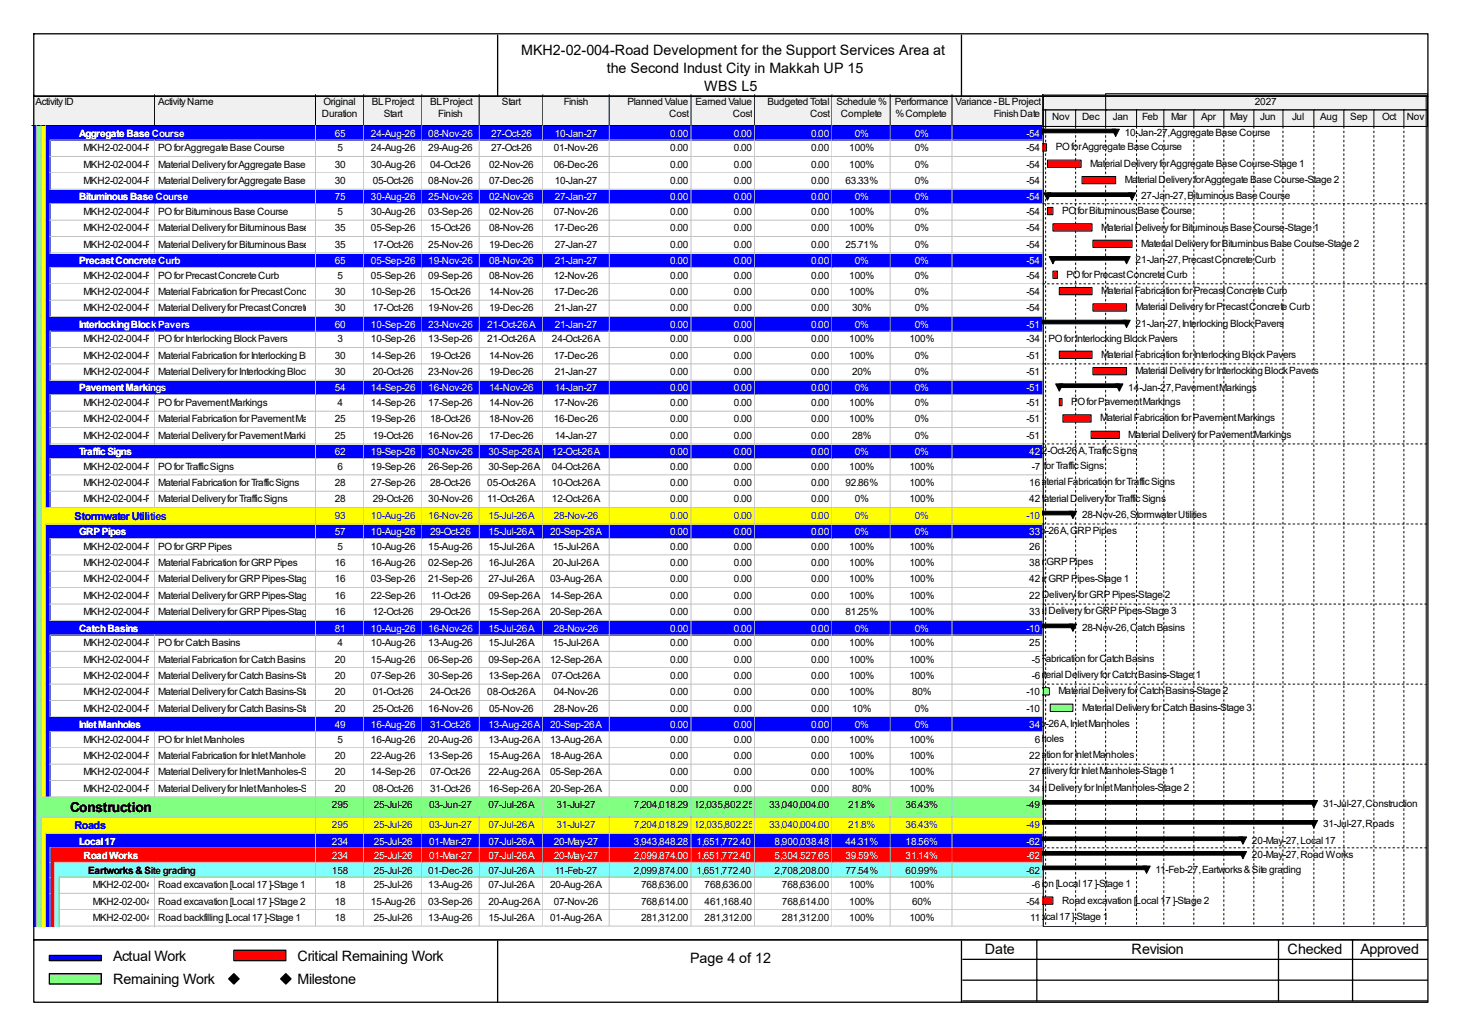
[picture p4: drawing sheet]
<svg xmlns="http://www.w3.org/2000/svg" width="297mm" height="210mm" viewBox="0 0 297 210" stroke-linecap="round" stroke-linejoin="round" font-family="sans-serif">
<defs><g id="words">
<g font-size="2.9">
<text x="105.8" y="11.1">MKH2-02-004-Road Development for the Support Services Area at</text>
<text x="123.2" y="14.8">the Second Indust City in Makkah UP 15</text>
<text x="143" y="18.5">WBS L5</text>
<text x="22.9" y="194.9">Actual Work</text>
<text x="60.4" y="194.9">Critical Remaining Work</text>
<text x="140.1" y="195.5">Page 4 of 12</text>
<text x="199.9" y="193.6">Date</text>
<text x="229.7" y="193.6">Revision</text>
<text x="261.4" y="193.6">Checked</text>
<text x="276.2" y="193.6">Approved</text>
<text x="22.9" y="199.7">Remaining Work</text>
<text x="60.4" y="199.7">Milestone</text>
</g>
<text font-size="2.8" x="14.2" y="164.7">Construction</text>
<g font-size="2.2" fill="#00f">
<text x="15.2" y="105.5">Stormwater Utilities</text>
<text x="15.2" y="168.2">Roads</text>
</g>
<g font-size="2">
<text x="7.2" y="21.3">Activity ID</text>
<text x="32.1" y="21.3">Activity Name</text>
<text x="65.4" y="23.7">Duration</text>
<text x="65.7" y="21.3">Original</text>
<text x="75.5" y="21.3">BL Project</text>
<text x="77.9" y="23.7">Start</text>
<text x="87.3" y="21.3">BL Project</text>
<text x="89" y="23.7">Finish</text>
<text x="101.9" y="21.3">Start</text>
<text x="114.5" y="21.3">Finish</text>
<text x="127.4" y="21.3">Planned Value</text>
<text x="135.8" y="23.7">Cost</text>
<text x="141.2" y="21.3">Earned Value</text>
<text x="148.8" y="23.7">Cost</text>
<text x="155.8" y="21.3">Budgeted Total</text>
<text x="164.5" y="23.7">Cost</text>
<text x="169.8" y="21.3">Schedule %</text>
<text x="170.7" y="23.7">Complete</text>
<text x="181.7" y="21.3">Performance</text>
<text x="181.8" y="23.7">% Complete</text>
<text x="194" y="21.3">Variance - BL Project</text>
<text x="201.8" y="23.7">Finish Date</text>
<text x="254.7" y="21.3">2027</text>
<text x="213.6" y="24.4">Nov</text>
<text x="219.7" y="24.4">Dec</text>
<text x="225.9" y="24.4">Jan</text>
<text x="228.3" y="27.6">10-Jan-27, Aggregate Base Course</text>
<text x="231.9" y="24.4">Feb</text>
<text x="237.7" y="24.4">Mar</text>
<text x="243.8" y="24.4">Apr</text>
<text x="249.8" y="24.4">May</text>
<text x="255.9" y="24.4">Jun</text>
<text x="262.3" y="24.4">Jul</text>
<text x="268" y="24.4">Aug</text>
<text x="274.1" y="24.4">Sep</text>
<text x="280.6" y="24.4">Oct</text>
<text x="285.6" y="24.4">Nov</text>
<text x="17" y="30.7">MKH2-02-004-PRC-1000</text>
<text x="17" y="34">MKH2-02-004-PRC-1010</text>
<text x="32.1" y="30.7">PO for Aggregate Base Course</text>
<text x="32.1" y="34">Material Delivery for Aggregate Base Course-Stage 130-Aug-26</text>
<text x="67.9" y="34">30</text>
<text x="68.5" y="30.7">5</text>
<text x="75.3" y="30.7">24-Aug-26</text>
<text x="87" y="30.7">29-Aug-26</text>
<text x="87.3" y="34">04-Oct-26</text>
<text x="99.3" y="34">02-Nov-26</text>
<text x="99.7" y="30.7">27-Oct-26</text>
<text x="112.4" y="30.7">01-Nov-26</text>
<text x="112.4" y="34">06-Dec-26</text>
<text x="136.1" y="30.7">0.00</text>
<text x="136.1" y="34">0.00</text>
<text x="149" y="30.7">0.00</text>
<text x="149" y="34">0.00</text>
<text x="164.7" y="30.7">0.00</text>
<text x="164.7" y="34">0.00</text>
<text x="172.4" y="30.7">100%</text>
<text x="172.4" y="34">100%</text>
<text x="185.7" y="30.7">0%</text>
<text x="185.7" y="34">0%</text>
<text x="208.4" y="30.7">-54</text>
<text x="208.4" y="34">-54</text>
<text x="214.3" y="30.5">PO for Aggregate Base Course</text>
<text x="221.3" y="33.8">Material Delivery for Aggregate Base Course-Stage 1</text>
<text x="17" y="37.3">MKH2-02-004-PRC-1020</text>
<text x="32.1" y="37.3">Material Delivery for Aggregate Base Course-Stage 205-Oct-26</text>
<text x="67.9" y="37.3">30</text>
<text x="87" y="37.3">08-Nov-26</text>
<text x="99.3" y="37.3">07-Dec-26</text>
<text x="112.6" y="37.3">10-Jan-27</text>
<text x="136.1" y="37.3">0.00</text>
<text x="149" y="37.3">0.00</text>
<text x="164.7" y="37.3">0.00</text>
<text x="171.7" y="37.3">63.33%</text>
<text x="185.7" y="37.3">0%</text>
<text x="208.4" y="37.3">-54</text>
<text x="228.3" y="37.2">Material Delivery for Aggregate Base Course-Stage 2</text>
<text x="231.6" y="40.5">27-Jan-27, Bituminous Base Course</text>
<text x="17" y="43.6">MKH2-02-004-PRC-1030</text>
<text x="17" y="46.9">MKH2-02-004-PRC-1040</text>
<text x="32.1" y="43.6">PO for Bituminous Base Course</text>
<text x="32.1" y="46.9">Material Delivery for Bituminous Base Course-Stage 1</text>
<text x="67.9" y="46.9">35</text>
<text x="68.5" y="43.6">5</text>
<text x="75.3" y="43.6">30-Aug-26</text>
<text x="75.3" y="46.9">05-Sep-26</text>
<text x="87" y="43.6">03-Sep-26</text>
<text x="87.3" y="46.9">15-Oct-26</text>
<text x="99.3" y="43.6">02-Nov-26</text>
<text x="99.3" y="46.9">08-Nov-26</text>
<text x="112.4" y="43.6">07-Nov-26</text>
<text x="112.4" y="46.9">17-Dec-26</text>
<text x="136.1" y="43.6">0.00</text>
<text x="136.1" y="46.9">0.00</text>
<text x="149" y="43.6">0.00</text>
<text x="149" y="46.9">0.00</text>
<text x="164.7" y="43.6">0.00</text>
<text x="164.7" y="46.9">0.00</text>
<text x="172.4" y="43.6">100%</text>
<text x="172.4" y="46.9">100%</text>
<text x="185.7" y="43.6">0%</text>
<text x="185.7" y="46.9">0%</text>
<text x="208.4" y="43.6">-54</text>
<text x="208.4" y="46.9">-54</text>
<text x="215.6" y="43.4">PO for Bituminous Base Course</text>
<text x="223.6" y="46.8">Material Delivery for Bituminous Base Course-Stage 1</text>
<text x="17" y="50.2">MKH2-02-004-PRC-1050</text>
<text x="32.1" y="50.2">Material Delivery for Bituminous Base Course-Stage 217-Oct-26</text>
<text x="67.9" y="50.2">35</text>
<text x="87" y="50.2">25-Nov-26</text>
<text x="99.3" y="50.2">19-Dec-26</text>
<text x="112.6" y="50.2">27-Jan-27</text>
<text x="136.1" y="50.2">0.00</text>
<text x="149" y="50.2">0.00</text>
<text x="164.7" y="50.2">0.00</text>
<text x="171.7" y="50.2">25.71%</text>
<text x="185.7" y="50.2">0%</text>
<text x="208.4" y="50.2">-54</text>
<text x="230.5" y="53.4">21-Jan-27, Precast Concrete Curb</text>
<text x="231.6" y="50.1">Material Delivery for Bituminous Base Course-Stage 2</text>
<text x="17" y="56.6">MKH2-02-004-PRC-1060</text>
<text x="17" y="59.9">MKH2-02-004-PRC-1070</text>
<text x="32.1" y="56.6">PO for Precast Concrete Curb</text>
<text x="32.1" y="59.9">Material Fabrication for Precast Concrete Curb</text>
<text x="67.9" y="59.9">30</text>
<text x="68.5" y="56.6">5</text>
<text x="75.3" y="56.6">05-Sep-26</text>
<text x="75.3" y="59.9">10-Sep-26</text>
<text x="87" y="56.6">09-Sep-26</text>
<text x="87.3" y="59.9">15-Oct-26</text>
<text x="99.3" y="56.6">08-Nov-26</text>
<text x="99.3" y="59.9">14-Nov-26</text>
<text x="112.4" y="56.6">12-Nov-26</text>
<text x="112.4" y="59.9">17-Dec-26</text>
<text x="136.1" y="56.6">0.00</text>
<text x="136.1" y="59.9">0.00</text>
<text x="149" y="56.6">0.00</text>
<text x="149" y="59.9">0.00</text>
<text x="164.7" y="56.6">0.00</text>
<text x="164.7" y="59.9">0.00</text>
<text x="172.4" y="56.6">100%</text>
<text x="172.4" y="59.9">100%</text>
<text x="185.7" y="56.6">0%</text>
<text x="185.7" y="59.9">0%</text>
<text x="208.4" y="56.6">-54</text>
<text x="208.4" y="59.9">-54</text>
<text x="216.5" y="56.3">PO for Precast Concrete Curb</text>
<text x="223.6" y="59.7">Material Fabrication for Precast Concrete Curb</text>
<text x="17" y="63.2">MKH2-02-004-PRC-1080</text>
<text x="32.1" y="63.2">Material Delivery for Precast Concrete Curb 30</text>
<text x="75.7" y="63.2">17-Oct-26</text>
<text x="87" y="63.2">19-Nov-26</text>
<text x="99.3" y="63.2">19-Dec-26</text>
<text x="112.6" y="63.2">21-Jan-27</text>
<text x="136.1" y="63.2">0.00</text>
<text x="149" y="63.2">0.00</text>
<text x="164.7" y="63.2">0.00</text>
<text x="173" y="63.2">30%</text>
<text x="185.7" y="63.2">0%</text>
<text x="208.4" y="63.2">-54</text>
<text x="230.5" y="63">Material Delivery for Precast Concrete Curb</text>
<text x="17" y="69.5">MKH2-02-004-PRC-1090</text>
<text x="32.1" y="69.5">PO for Interlocking Block Pavers</text>
<text x="68.5" y="69.5">3</text>
<text x="75.3" y="69.5">10-Sep-26</text>
<text x="87" y="69.5">13-Sep-26</text>
<text x="98.9" y="69.5">21-Oct-26 A</text>
<text x="112.1" y="69.5">24-Oct-26 A</text>
<text x="136.1" y="69.5">0.00</text>
<text x="149" y="69.5">0.00</text>
<text x="164.7" y="69.5">0.00</text>
<text x="172.4" y="69.5">100%</text>
<text x="184.6" y="69.5">100%</text>
<text x="208.4" y="69.5">-34</text>
<text x="212.9" y="69.3">PO for Interlocking Block Pavers</text>
<text x="230.5" y="66.3">21-Jan-27, Interlocking Block Pavers</text>
<text x="17" y="72.8">MKH2-02-004-PRC-1100</text>
<text x="17" y="76.1">MKH2-02-004-PRC-1110</text>
<text x="32.1" y="72.8">Material Fabrication for Interlocking Block Pavers</text>
<text x="32.1" y="76.1">Material Delivery for Interlocking Block Pavers</text>
<text x="67.9" y="72.8">30</text>
<text x="67.9" y="76.1">30</text>
<text x="75.3" y="72.8">14-Sep-26</text>
<text x="75.7" y="76.1">20-Oct-26</text>
<text x="87" y="76.1">23-Nov-26</text>
<text x="87.3" y="72.8">19-Oct-26</text>
<text x="99.3" y="72.8">14-Nov-26</text>
<text x="99.3" y="76.1">19-Dec-26</text>
<text x="112.4" y="72.8">17-Dec-26</text>
<text x="112.6" y="76.1">21-Jan-27</text>
<text x="136.1" y="72.8">0.00</text>
<text x="136.1" y="76.1">0.00</text>
<text x="149" y="72.8">0.00</text>
<text x="149" y="76.1">0.00</text>
<text x="164.7" y="72.8">0.00</text>
<text x="164.7" y="76.1">0.00</text>
<text x="172.4" y="72.8">100%</text>
<text x="173" y="76.1">20%</text>
<text x="185.7" y="72.8">0%</text>
<text x="185.7" y="76.1">0%</text>
<text x="208.4" y="72.8">-51</text>
<text x="208.4" y="76.1">-51</text>
<text x="223.6" y="72.6">Material Fabrication for Interlocking Block Pavers</text>
<text x="230.5" y="75.9">Material Delivery for Interlocking Block Pavers</text>
<text x="17" y="82.4">MKH2-02-004-PRC-1120</text>
<text x="32.1" y="82.4">PO for Pavement Markings</text>
<text x="68.5" y="82.4">4</text>
<text x="75.3" y="82.4">14-Sep-26</text>
<text x="87" y="82.4">17-Sep-26</text>
<text x="99.3" y="82.4">14-Nov-26</text>
<text x="112.4" y="82.4">17-Nov-26</text>
<text x="136.1" y="82.4">0.00</text>
<text x="149" y="82.4">0.00</text>
<text x="164.7" y="82.4">0.00</text>
<text x="172.4" y="82.4">100%</text>
<text x="185.7" y="82.4">0%</text>
<text x="208.4" y="82.4">-51</text>
<text x="217.5" y="82.2">PO for Pavement Markings</text>
<text x="229.1" y="79.2">14-Jan-27, Pavement Markings</text>
<text x="17" y="85.7">MKH2-02-004-PRC-1130</text>
<text x="17" y="89">MKH2-02-004-PRC-1140</text>
<text x="32.1" y="85.7">Material Fabrication for Pavement Markings25</text>
<text x="32.1" y="89">Material Delivery for Pavement Markings</text>
<text x="67.9" y="89">25</text>
<text x="75.3" y="85.7">19-Sep-26</text>
<text x="75.7" y="89">19-Oct-26</text>
<text x="87" y="89">16-Nov-26</text>
<text x="87.3" y="85.7">18-Oct-26</text>
<text x="99.3" y="85.7">18-Nov-26</text>
<text x="99.3" y="89">17-Dec-26</text>
<text x="112.4" y="85.7">16-Dec-26</text>
<text x="112.6" y="89">14-Jan-27</text>
<text x="136.1" y="85.7">0.00</text>
<text x="136.1" y="89">0.00</text>
<text x="149" y="85.7">0.00</text>
<text x="149" y="89">0.00</text>
<text x="164.7" y="85.7">0.00</text>
<text x="164.7" y="89">0.00</text>
<text x="172.4" y="85.7">100%</text>
<text x="173" y="89">28%</text>
<text x="185.7" y="85.7">0%</text>
<text x="185.7" y="89">0%</text>
<text x="208.4" y="85.7">-51</text>
<text x="208.4" y="89">-51</text>
<text x="223.4" y="85.5">Material Fabrication for Pavement Markings</text>
<text x="229.1" y="88.9">Material Delivery for Pavement Markings</text>
<text x="17" y="95.3">MKH2-02-004-PRC-1150</text>
<text x="32.1" y="95.3">PO for Traffic Signs</text>
<text x="68.5" y="95.3">6</text>
<text x="75.3" y="95.3">19-Sep-26</text>
<text x="87" y="95.3">26-Sep-26</text>
<text x="99.1" y="95.3">30-Sep-26 A</text>
<text x="112.1" y="95.3">04-Oct-26 A</text>
<text x="136.1" y="95.3">0.00</text>
<text x="149" y="95.3">0.00</text>
<text x="164.7" y="95.3">0.00</text>
<text x="172.4" y="95.3">100%</text>
<text x="184.6" y="95.3">100%</text>
<text x="208.8" y="95.1">PO for Traffic Signs</text>
<text x="209.5" y="95.3">-7</text>
<text x="17" y="98.6">MKH2-02-004-PRC-1160</text>
<text x="17" y="101.9">MKH2-02-004-PRC-1170</text>
<text x="32.1" y="98.6">Material Fabrication for Traffic Signs</text>
<text x="32.1" y="101.9">Material Delivery for Traffic Signs</text>
<text x="67.9" y="98.6">28</text>
<text x="67.9" y="101.9">28</text>
<text x="75.3" y="98.6">27-Sep-26</text>
<text x="75.7" y="101.9">29-Oct-26</text>
<text x="87" y="101.9">30-Nov-26</text>
<text x="87.3" y="98.6">28-Oct-26</text>
<text x="98.9" y="98.6">05-Oct-26 A</text>
<text x="98.9" y="101.9">11-Oct-26 A</text>
<text x="112.1" y="98.6">10-Oct-26 A</text>
<text x="112.1" y="101.9">12-Oct-26 A</text>
<text x="136.1" y="98.6">0.00</text>
<text x="136.1" y="101.9">0.00</text>
<text x="149" y="98.6">0.00</text>
<text x="149" y="101.9">0.00</text>
<text x="164.7" y="98.6">0.00</text>
<text x="164.7" y="101.9">0.00</text>
<text x="171.7" y="98.6">92.86%</text>
<text x="173.5" y="101.9">0%</text>
<text x="184.6" y="98.6">100%</text>
<text x="184.6" y="101.9">100%</text>
<text x="209" y="98.6">16</text>
<text x="209" y="101.9">42Material Delivery for Traffic Signs</text>
<text x="209.9" y="98.5">Material Fabrication for Traffic Signs</text>
<text x="219.7" y="105.1">28-Nov-26, Stormwater Utilities</text>
<text x="17" y="111.5">MKH2-02-004-PRC-1180</text>
<text x="32.1" y="111.5">PO for GRP Pipes</text>
<text x="68.5" y="111.5">5</text>
<text x="75.3" y="111.5">10-Aug-26</text>
<text x="87" y="111.5">15-Aug-26</text>
<text x="99.1" y="111.5">15-Jul-26 A</text>
<text x="112.2" y="111.5">15-Jul-26 A</text>
<text x="136.1" y="111.5">0.00</text>
<text x="149" y="111.5">0.00</text>
<text x="164.7" y="111.5">0.00</text>
<text x="172.4" y="111.5">100%</text>
<text x="184.6" y="111.5">100%</text>
<text x="206" y="108.4">20-Sep-26 A, GRP Pipes</text>
<text x="209" y="111.5">26</text>
<text x="17" y="114.9">MKH2-02-004-PRC-1190</text>
<text x="17" y="118.2">MKH2-02-004-PRC-1200</text>
<text x="32.1" y="114.9">Material Fabrication for GRP Pipes</text>
<text x="32.1" y="118.2">Material Delivery for GRP Pipes-Stage 1</text>
<text x="67.9" y="114.9">16</text>
<text x="67.9" y="118.2">16</text>
<text x="75.3" y="114.9">16-Aug-26</text>
<text x="75.3" y="118.2">03-Sep-26</text>
<text x="87" y="114.9">02-Sep-26</text>
<text x="87" y="118.2">21-Sep-26</text>
<text x="99.1" y="114.9">16-Jul-26 A</text>
<text x="99.1" y="118.2">27-Jul-26 A</text>
<text x="111.7" y="118.2">03-Aug-26 A</text>
<text x="112.2" y="114.9">20-Jul-26 A</text>
<text x="136.1" y="114.9">0.00</text>
<text x="136.1" y="118.2">0.00</text>
<text x="149" y="114.9">0.00</text>
<text x="149" y="118.2">0.00</text>
<text x="164.7" y="114.9">0.00</text>
<text x="164.7" y="118.2">0.00</text>
<text x="172.4" y="114.9">100%</text>
<text x="172.4" y="118.2">100%</text>
<text x="184.6" y="114.9">100%</text>
<text x="184.6" y="118.2">100%</text>
<text x="193.6" y="114.7">Material Fabrication for GRP Pipes</text>
<text x="196.4" y="118">Material Delivery for GRP Pipes-Stage 1</text>
<text x="209" y="114.9">38</text>
<text x="209" y="118.2">42</text>
<text x="17" y="121.5">MKH2-02-004-PRC-1210</text>
<text x="17" y="124.8">MKH2-02-004-PRC-1220</text>
<text x="32.1" y="121.5">Material Delivery for GRP Pipes-Stage 2</text>
<text x="32.1" y="124.8">Material Delivery for GRP Pipes-Stage 3</text>
<text x="67.9" y="121.5">16</text>
<text x="67.9" y="124.8">16</text>
<text x="75.3" y="121.5">22-Sep-26</text>
<text x="75.7" y="124.8">12-Oct-26</text>
<text x="87.3" y="124.8">29-Oct-26</text>
<text x="87.5" y="121.5">11-Oct-26</text>
<text x="99.1" y="121.5">09-Sep-26 A</text>
<text x="99.1" y="124.8">15-Sep-26 A</text>
<text x="111.7" y="121.5">14-Sep-26 A</text>
<text x="111.7" y="124.8">20-Sep-26 A</text>
<text x="136.1" y="121.5">0.00</text>
<text x="136.1" y="124.8">0.00</text>
<text x="149" y="121.5">0.00</text>
<text x="149" y="124.8">0.00</text>
<text x="164.7" y="121.5">0.00</text>
<text x="164.7" y="124.8">0.00</text>
<text x="171.7" y="124.8">81.25%</text>
<text x="172.4" y="121.5">100%</text>
<text x="184.6" y="121.5">100%</text>
<text x="184.6" y="124.8">100%</text>
<text x="204.7" y="121.3">Material Delivery for GRP Pipes-Stage 2</text>
<text x="206" y="124.7">Material Delivery for GRP Pipes-Stage 3</text>
<text x="209" y="121.5">22</text>
<text x="209" y="124.8">33</text>
<text x="17" y="131.1">MKH2-02-004-PRC-1270</text>
<text x="32.1" y="131.1">PO for Catch Basins</text>
<text x="68.5" y="131.1">4</text>
<text x="75.3" y="131.1">10-Aug-26</text>
<text x="87" y="131.1">13-Aug-26</text>
<text x="99.1" y="131.1">15-Jul-26 A</text>
<text x="112.2" y="131.1">15-Jul-26 A</text>
<text x="136.1" y="131.1">0.00</text>
<text x="149" y="131.1">0.00</text>
<text x="164.7" y="131.1">0.00</text>
<text x="172.4" y="131.1">100%</text>
<text x="184.6" y="131.1">100%</text>
<text x="209" y="131.1">25</text>
<text x="219.7" y="128">28-Nov-26, Catch Basins</text>
<text x="17" y="134.5">MKH2-02-004-PRC-1280</text>
<text x="17" y="137.8">MKH2-02-004-PRC-1290</text>
<text x="32.1" y="134.5">Material Fabrication for Catch Basins</text>
<text x="32.1" y="137.8">Material Delivery for Catch Basins-Stage 1</text>
<text x="67.9" y="134.5">20</text>
<text x="67.9" y="137.8">20</text>
<text x="75.3" y="134.5">15-Aug-26</text>
<text x="75.3" y="137.8">07-Sep-26</text>
<text x="87" y="134.5">06-Sep-26</text>
<text x="87" y="137.8">30-Sep-26</text>
<text x="99.1" y="134.5">09-Sep-26 A</text>
<text x="99.1" y="137.8">13-Sep-26 A</text>
<text x="111.7" y="134.5">12-Sep-26 A</text>
<text x="112.1" y="137.8">07-Oct-26 A</text>
<text x="136.1" y="134.5">0.00</text>
<text x="136.1" y="137.8">0.00</text>
<text x="149" y="134.5">0.00</text>
<text x="149" y="137.8">0.00</text>
<text x="164.7" y="134.5">0.00</text>
<text x="164.7" y="137.8">0.00</text>
<text x="172.4" y="134.5">100%</text>
<text x="172.4" y="137.8">100%</text>
<text x="184.6" y="134.5">100%</text>
<text x="184.6" y="137.8">100%</text>
<text x="204.3" y="134.2">Material Fabrication for Catch Basins</text>
<text x="209.3" y="137.6">Material Delivery for Catch Basins-Stage 1</text>
<text x="209.5" y="134.5">-5</text>
<text x="209.5" y="137.8">-6</text>
<text x="17" y="141.1">MKH2-02-004-PRC-1300</text>
<text x="32.1" y="141.1">Material Delivery for Catch Basins-Stage 2</text>
<text x="67.9" y="141.1">20</text>
<text x="75.7" y="141.1">01-Oct-26</text>
<text x="87.3" y="141.1">24-Oct-26</text>
<text x="98.9" y="141.1">08-Oct-26 A</text>
<text x="112.4" y="141.1">04-Nov-26</text>
<text x="136.1" y="141.1">0.00</text>
<text x="149" y="141.1">0.00</text>
<text x="164.7" y="141.1">0.00</text>
<text x="172.4" y="141.1">100%</text>
<text x="185.2" y="141.1">80%</text>
<text x="208.4" y="141.1">-10</text>
<text x="214.9" y="140.9">Material Delivery for Catch Basins-Stage 2</text>
<text x="17" y="144.4">MKH2-02-004-PRC-1310</text>
<text x="32.1" y="144.4">Material Delivery for Catch Basins-Stage 3</text>
<text x="67.9" y="144.4">20</text>
<text x="75.7" y="144.4">25-Oct-26</text>
<text x="87" y="144.4">16-Nov-26</text>
<text x="99.3" y="144.4">05-Nov-26</text>
<text x="112.4" y="144.4">28-Nov-26</text>
<text x="136.1" y="144.4">0.00</text>
<text x="149" y="144.4">0.00</text>
<text x="164.7" y="144.4">0.00</text>
<text x="173" y="144.4">10%</text>
<text x="185.7" y="144.4">0%</text>
<text x="206" y="147.5">20-Sep-26 A, Inlet Manholes</text>
<text x="208.4" y="144.4">-10</text>
<text x="219.7" y="144.2">Material Delivery for Catch Basins-Stage 3</text>
<text x="17" y="150.7">MKH2-02-004-PRC-1230</text>
<text x="17" y="154">MKH2-02-004-PRC-1240</text>
<text x="32.1" y="150.7">PO for Inlet Manholes</text>
<text x="32.1" y="154">Material Fabrication for Inlet Manholes</text>
<text x="67.9" y="154">20</text>
<text x="68.5" y="150.7">5</text>
<text x="75.3" y="150.7">16-Aug-26</text>
<text x="75.3" y="154">22-Aug-26</text>
<text x="87" y="150.7">20-Aug-26</text>
<text x="87" y="154">13-Sep-26</text>
<text x="99.1" y="150.7">13-Aug-26 A</text>
<text x="99.1" y="154">15-Aug-26 A</text>
<text x="111.7" y="150.7">13-Aug-26 A</text>
<text x="111.7" y="154">18-Aug-26 A</text>
<text x="136.1" y="150.7">0.00</text>
<text x="136.1" y="154">0.00</text>
<text x="149" y="150.7">0.00</text>
<text x="149" y="154">0.00</text>
<text x="164.7" y="150.7">0.00</text>
<text x="164.7" y="154">0.00</text>
<text x="172.4" y="150.7">100%</text>
<text x="172.4" y="154">100%</text>
<text x="184.6" y="150.7">100%</text>
<text x="184.6" y="154">100%</text>
<text x="198.5" y="150.5">PO for Inlet Manholes</text>
<text x="199.3" y="153.8">Material Fabrication for Inlet Manholes</text>
<text x="209" y="154">22</text>
<text x="210.1" y="150.7">6</text>
<text x="17" y="157.4">MKH2-02-004-PRC-1250</text>
<text x="17" y="160.7">MKH2-02-004-PRC-1260</text>
<text x="32.1" y="157.4">Material Delivery for Inlet Manholes-Stage 1</text>
<text x="32.1" y="160.7">Material Delivery for Inlet Manholes-Stage 2</text>
<text x="67.9" y="157.4">20</text>
<text x="67.9" y="160.7">20</text>
<text x="75.3" y="157.4">14-Sep-26</text>
<text x="75.7" y="160.7">08-Oct-26</text>
<text x="87.3" y="157.4">07-Oct-26</text>
<text x="87.3" y="160.7">31-Oct-26</text>
<text x="99.1" y="157.4">22-Aug-26 A</text>
<text x="99.1" y="160.7">16-Sep-26 A</text>
<text x="111.7" y="157.4">05-Sep-26 A</text>
<text x="111.7" y="160.7">20-Sep-26 A</text>
<text x="136.1" y="157.4">0.00</text>
<text x="136.1" y="160.7">0.00</text>
<text x="149" y="157.4">0.00</text>
<text x="149" y="160.7">0.00</text>
<text x="164.7" y="157.4">0.00</text>
<text x="164.7" y="160.7">0.00</text>
<text x="172.4" y="157.4">100%</text>
<text x="173" y="160.7">80%</text>
<text x="184.6" y="157.4">100%</text>
<text x="184.6" y="160.7">100%</text>
<text x="203.1" y="157.1">Material Delivery for Inlet Manholes-Stage 1</text>
<text x="206" y="160.5">Material Delivery for Inlet Manholes-Stage 2</text>
<text x="209" y="157.4">27</text>
<text x="209" y="160.7">34</text>
<text x="67.4" y="164">295</text>
<text x="75.9" y="164">25-Jul-26</text>
<text x="87.1" y="164">03-Jun-27</text>
<text x="99.1" y="164">07-Jul-26 A</text>
<text x="113" y="164">31-Jul-27</text>
<text x="128.7" y="164">7,204,018.29</text>
<text x="140.8" y="164">12,035,802.25</text>
<text x="156.2" y="164">33,040,004.00</text>
<text x="172.2" y="164">21.8%</text>
<text x="183.9" y="164">36.43%</text>
<text x="208.4" y="164">-49</text>
<text x="268.6" y="163.8">31-Jul-27, Construction</text>
<text x="268.6" y="167.9">31-Jul-27, Roads</text>
<text x="254.2" y="171.2">20-May-27, Local 17</text>
<text x="17.9" y="177.2">Eartworks &amp; Site grading</text>
<text x="67.4" y="177.2">158</text>
<text x="75.9" y="177.2">25-Jul-26</text>
<text x="87" y="177.2">01-Dec-26</text>
<text x="99.1" y="177.2">07-Jul-26 A</text>
<text x="112.6" y="177.2">11-Feb-27</text>
<text x="128.7" y="177.2">2,099,874.00</text>
<text x="141.4" y="177.2">1,651,772.40</text>
<text x="157.3" y="177.2">2,708,208.00</text>
<text x="171.7" y="177.2">77.54%</text>
<text x="183.9" y="177.2">60.99%</text>
<text x="208.4" y="177.2">-62</text>
<text x="234.6" y="177.1">11-Feb-27, Eartworks &amp; Site grading</text>
<text x="254.2" y="174.1">20-May-27, Road Works</text>
<text x="18.8" y="180.2">MKH2-02-004-CNS-1020</text>
<text x="18.8" y="183.6">MKH2-02-004-CNS-1030</text>
<text x="32.1" y="180.2">Road excavation [Local 17 ]-Stage 1</text>
<text x="32.1" y="183.6">Road excavation [Local 17 ]-Stage 2</text>
<text x="67.9" y="180.2">18</text>
<text x="67.9" y="183.6">18</text>
<text x="75.3" y="183.6">15-Aug-26</text>
<text x="75.9" y="180.2">25-Jul-26</text>
<text x="87" y="180.2">13-Aug-26</text>
<text x="87" y="183.6">03-Sep-26</text>
<text x="99.1" y="180.2">07-Jul-26 A</text>
<text x="99.1" y="183.6">20-Aug-26 A</text>
<text x="111.7" y="180.2">20-Aug-26 A</text>
<text x="112.4" y="183.6">07-Nov-26</text>
<text x="130.1" y="180.2">768,636.00</text>
<text x="130.1" y="183.6">768,614.00</text>
<text x="143" y="180.2">768,636.00</text>
<text x="143" y="183.6">461,168.40</text>
<text x="158.7" y="180.2">768,636.00</text>
<text x="158.7" y="183.6">768,614.00</text>
<text x="172.4" y="180.2">100%</text>
<text x="172.4" y="183.6">100%</text>
<text x="184.6" y="180.2">100%</text>
<text x="185.2" y="183.6">60%</text>
<text x="199.7" y="180">Road excavation [Local 17 ]-Stage 1</text>
<text x="208.4" y="183.6">-54</text>
<text x="209.5" y="180.2">-6</text>
<text x="215.6" y="183.3">Road excavation [Local 17 ]-Stage 2</text>
<text x="18.8" y="186.9">MKH2-02-004-CNS-1140</text>
<text x="32.1" y="186.9">Road backfilling [Local 17 ]-Stage 1</text>
<text x="67.9" y="186.9">18</text>
<text x="75.9" y="186.9">25-Jul-26</text>
<text x="87" y="186.9">13-Aug-26</text>
<text x="99.1" y="186.9">15-Jul-26 A</text>
<text x="111.7" y="186.9">01-Aug-26 A</text>
<text x="130.1" y="186.9">281,312.00</text>
<text x="143" y="186.9">281,312.00</text>
<text x="158.7" y="186.9">281,312.00</text>
<text x="172.4" y="186.9">100%</text>
<text x="184.6" y="186.9">100%</text>
<text x="196" y="186.7">Road backfilling [Local 17 ]-Stage 1</text>
<text x="209.1" y="186.9">11</text>
</g>
<g font-size="2" fill="#fff">
<text x="16" y="27.7">Aggregate Base Course</text>
<text x="67.9" y="27.7">65</text>
<text x="75.3" y="27.7">24-Aug-26</text>
<text x="87" y="27.7">08-Nov-26</text>
<text x="99.7" y="27.7">27-Oct-26</text>
<text x="112.6" y="27.7">10-Jan-27</text>
<text x="136.1" y="27.7">0.00</text>
<text x="149" y="27.7">0.00</text>
<text x="164.7" y="27.7">0.00</text>
<text x="173.5" y="27.7">0%</text>
<text x="185.7" y="27.7">0%</text>
<text x="208.4" y="27.7">-54</text>
<text x="16" y="40.7">Bituminous Base Course</text>
<text x="67.9" y="40.7">75</text>
<text x="75.3" y="40.7">30-Aug-26</text>
<text x="87" y="40.7">25-Nov-26</text>
<text x="99.3" y="40.7">02-Nov-26</text>
<text x="112.6" y="40.7">27-Jan-27</text>
<text x="136.1" y="40.7">0.00</text>
<text x="149" y="40.7">0.00</text>
<text x="164.7" y="40.7">0.00</text>
<text x="173.5" y="40.7">0%</text>
<text x="185.7" y="40.7">0%</text>
<text x="208.4" y="40.7">-54</text>
<text x="16" y="53.6">Precast Concrete Curb</text>
<text x="67.9" y="53.6">65</text>
<text x="75.3" y="53.6">05-Sep-26</text>
<text x="87" y="53.6">19-Nov-26</text>
<text x="99.3" y="53.6">08-Nov-26</text>
<text x="112.6" y="53.6">21-Jan-27</text>
<text x="136.1" y="53.6">0.00</text>
<text x="149" y="53.6">0.00</text>
<text x="164.7" y="53.6">0.00</text>
<text x="173.5" y="53.6">0%</text>
<text x="185.7" y="53.6">0%</text>
<text x="208.4" y="53.6">-54</text>
<text x="16" y="66.5">Interlocking Block Pavers</text>
<text x="67.9" y="66.5">60</text>
<text x="75.3" y="66.5">10-Sep-26</text>
<text x="87" y="66.5">23-Nov-26</text>
<text x="98.9" y="66.5">21-Oct-26 A</text>
<text x="112.6" y="66.5">21-Jan-27</text>
<text x="136.1" y="66.5">0.00</text>
<text x="149" y="66.5">0.00</text>
<text x="164.7" y="66.5">0.00</text>
<text x="173.5" y="66.5">0%</text>
<text x="185.7" y="66.5">0%</text>
<text x="208.4" y="66.5">-51</text>
<text x="16" y="79.4">Pavement Markings</text>
<text x="67.9" y="79.4">54</text>
<text x="75.3" y="79.4">14-Sep-26</text>
<text x="87" y="79.4">16-Nov-26</text>
<text x="99.3" y="79.4">14-Nov-26</text>
<text x="112.6" y="79.4">14-Jan-27</text>
<text x="136.1" y="79.4">0.00</text>
<text x="149" y="79.4">0.00</text>
<text x="164.7" y="79.4">0.00</text>
<text x="173.5" y="79.4">0%</text>
<text x="185.7" y="79.4">0%</text>
<text x="208.4" y="79.4">-51</text>
<text x="16" y="92.4">Traffic Signs</text>
<text x="67.9" y="92.4">62</text>
<text x="75.3" y="92.4">19-Sep-26</text>
<text x="87" y="92.4">30-Nov-26</text>
<text x="99.1" y="92.4">30-Sep-26 A</text>
<text x="112.1" y="92.4">12-Oct-26 A</text>
<text x="136.1" y="92.4">0.00</text>
<text x="149" y="92.4">0.00</text>
<text x="164.7" y="92.4">0.00</text>
<text x="173.5" y="92.4">0%</text>
<text x="185.7" y="92.4">0%</text>
<text x="209" y="92.4">4212-Oct-26 A, Traffic Signs</text>
<text x="16" y="108.6">GRP Pipes</text>
<text x="67.9" y="108.6">57</text>
<text x="75.3" y="108.6">10-Aug-26</text>
<text x="87.3" y="108.6">29-Oct-26</text>
<text x="99.1" y="108.6">15-Jul-26 A</text>
<text x="111.7" y="108.6">20-Sep-26 A</text>
<text x="136.1" y="108.6">0.00</text>
<text x="149" y="108.6">0.00</text>
<text x="164.7" y="108.6">0.00</text>
<text x="173.5" y="108.6">0%</text>
<text x="185.7" y="108.6">0%</text>
<text x="209" y="108.6">33</text>
<text x="16" y="128.2">Catch Basins</text>
<text x="67.9" y="128.2">81</text>
<text x="75.3" y="128.2">10-Aug-26</text>
<text x="87" y="128.2">16-Nov-26</text>
<text x="99.1" y="128.2">15-Jul-26 A</text>
<text x="112.4" y="128.2">28-Nov-26</text>
<text x="136.1" y="128.2">0.00</text>
<text x="149" y="128.2">0.00</text>
<text x="164.7" y="128.2">0.00</text>
<text x="173.5" y="128.2">0%</text>
<text x="185.7" y="128.2">0%</text>
<text x="208.4" y="128.2">-10</text>
<text x="16" y="147.7">Inlet Manholes</text>
<text x="67.9" y="147.7">49</text>
<text x="75.3" y="147.7">16-Aug-26</text>
<text x="87.3" y="147.7">31-Oct-26</text>
<text x="99.1" y="147.7">13-Aug-26 A</text>
<text x="111.7" y="147.7">20-Sep-26 A</text>
<text x="136.1" y="147.7">0.00</text>
<text x="149" y="147.7">0.00</text>
<text x="164.7" y="147.7">0.00</text>
<text x="173.5" y="147.7">0%</text>
<text x="185.7" y="147.7">0%</text>
<text x="209" y="147.7">34</text>
<text x="16" y="171.4">Local 17</text>
<text x="67.4" y="171.4">234</text>
<text x="75.9" y="171.4">25-Jul-26</text>
<text x="87.1" y="171.4">01-Mar-27</text>
<text x="99.1" y="171.4">07-Jul-26 A</text>
<text x="112.4" y="171.4">20-May-27</text>
<text x="128.7" y="171.4">3,943,848.28</text>
<text x="141.4" y="171.4">1,651,772.40</text>
<text x="157.3" y="171.4">8,900,038.48</text>
<text x="171.7" y="171.4">44.31%</text>
<text x="183.9" y="171.4">18.56%</text>
<text x="208.4" y="171.4">-62</text>
<text x="17" y="174.3">Road Works</text>
<text x="67.4" y="174.3">234</text>
<text x="75.9" y="174.3">25-Jul-26</text>
<text x="87.1" y="174.3">01-Mar-27</text>
<text x="99.1" y="174.3">07-Jul-26 A</text>
<text x="112.4" y="174.3">20-May-27</text>
<text x="128.7" y="174.3">2,099,874.00</text>
<text x="141.4" y="174.3">1,651,772.40</text>
<text x="157.3" y="174.3">5,304,527.65</text>
<text x="171.7" y="174.3">39.59%</text>
<text x="183.9" y="174.3">31.14%</text>
<text x="208.4" y="174.3">-62</text>
</g>
<g font-size="2" fill="#00f">
<text x="67.9" y="105.3">93</text>
<text x="75.3" y="105.3">10-Aug-26</text>
<text x="87" y="105.3">16-Nov-26</text>
<text x="99.1" y="105.3">15-Jul-26 A</text>
<text x="112.4" y="105.3">28-Nov-26</text>
<text x="136.1" y="105.3">0.00</text>
<text x="149" y="105.3">0.00</text>
<text x="164.7" y="105.3">0.00</text>
<text x="173.5" y="105.3">0%</text>
<text x="185.7" y="105.3">0%</text>
<text x="208.4" y="105.3">-10</text>
<text x="67.4" y="168">295</text>
<text x="75.9" y="168">25-Jul-26</text>
<text x="87.1" y="168">03-Jun-27</text>
<text x="99.1" y="168">07-Jul-26 A</text>
<text x="113" y="168">31-Jul-27</text>
<text x="128.7" y="168">7,204,018.29</text>
<text x="140.8" y="168">12,035,802.25</text>
<text x="156.2" y="168">33,040,004.00</text>
<text x="172.2" y="168">21.8%</text>
<text x="183.9" y="168">36.43%</text>
<text x="208.4" y="168">-49</text>
</g>
</g></defs>
<path d="M6.6 19.2h25v6.5h-25z" fill="#f0f0f0"/>
<path d="M31.4 19.2v6.3h-24.9" fill="none" stroke="#000" stroke-width=".2"/>
<path d="M31.6 19.2h32.6v6.5h-32.6z" fill="#f0f0f0"/>
<path d="M64.1 19.2v6.3h-32.7" fill="none" stroke="#000" stroke-width=".2"/>
<path d="M64.2 19.2h9.8v6.5h-9.8z" fill="#f0f0f0"/>
<path d="M73.8 19.2v6.3h-9.7" fill="none" stroke="#000" stroke-width=".2"/>
<path d="M74 19.2h11.9v6.5h-11.9z" fill="#f0f0f0"/>
<path d="M85.7 19.2v6.3h-11.9" fill="none" stroke="#000" stroke-width=".2"/>
<path d="M85.9 19.2h11.6v6.5h-11.6z" fill="#f0f0f0"/>
<path d="M97.3 19.2v6.3h-11.6" fill="none" stroke="#000" stroke-width=".2"/>
<path d="M97.5 19.2h12.9v6.5h-12.9z" fill="#f0f0f0"/>
<path d="M110.2 19.2v6.3h-12.9" fill="none" stroke="#000" stroke-width=".2"/>
<path d="M110.4 19.2h13.5v6.5h-13.5z" fill="#f0f0f0"/>
<path d="M123.7 19.2v6.3h-13.5" fill="none" stroke="#000" stroke-width=".2"/>
<path d="M123.9 19.2h16.6v6.5h-16.6z" fill="#f0f0f0"/>
<path d="M140.3 19.2v6.3h-16.6" fill="none" stroke="#000" stroke-width=".2"/>
<path d="M140.5 19.2h12.9v6.5h-12.9z" fill="#f0f0f0"/>
<path d="M153.2 19.2v6.3h-12.9" fill="none" stroke="#000" stroke-width=".2"/>
<path d="M153.4 19.2h15.7v6.5h-15.7z" fill="#f0f0f0"/>
<path d="M168.9 19.2v6.3h-15.7" fill="none" stroke="#000" stroke-width=".2"/>
<path d="M169.1 19.2h11.8v6.5h-11.8z" fill="#f0f0f0"/>
<path d="M180.7 19.2v6.3h-11.8" fill="none" stroke="#000" stroke-width=".2"/>
<path d="M180.9 19.2h12.6v6.5h-12.6z" fill="#f0f0f0"/>
<path d="M193.3 19.2v6.3h-12.6" fill="none" stroke="#000" stroke-width=".2"/>
<path d="M193.5 19.2h18.4v6.5h-18.4z" fill="#f0f0f0"/>
<path d="M211.7 19.2v6.3h-18.4" fill="none" stroke="#000" stroke-width=".2"/>
<path d="M6.6 25.7h1v2.9h-1z" fill="#00f"/>
<path d="M7.4 25.5v3.1" fill="none" stroke="#c0c0c0" stroke-width=".2"/>
<path d="M7.6 25.7h.9v2.9h-.9z" fill="#80ff80"/>
<path d="M8.3 25.5v3.1" fill="none" stroke="#c0c0c0" stroke-width=".2"/>
<path d="M8.5 25.7h.9v2.9h-.9z" fill="#ff0"/>
<path d="M9.2 25.5v3.1" fill="none" stroke="#c0c0c0" stroke-width=".2"/>
<path d="M9.4 25.7h22.2v2.9h-22.2z" fill="#00f"/>
<path d="M10.2 28.4h21.4" fill="none" stroke="#c0c0c0" stroke-width=".2"/>
<path d="M31.6 25.7h32.6v2.9h-32.6z" fill="#00f"/>
<path d="M64.1 25.5v2.9h-32.5" fill="none" stroke="#c0c0c0" stroke-width=".2"/>
<path d="M64.2 25.7h9.8v2.9h-9.8z" fill="#00f"/>
<path d="M73.8 25.5v2.9h-9.6" fill="none" stroke="#c0c0c0" stroke-width=".2"/>
<path d="M74 25.7h11.9v2.9h-11.9z" fill="#00f"/>
<path d="M85.7 25.5v2.9h-11.7" fill="none" stroke="#c0c0c0" stroke-width=".2"/>
<path d="M85.9 25.7h11.6v2.9h-11.6z" fill="#00f"/>
<path d="M97.3 25.5v2.9h-11.5" fill="none" stroke="#c0c0c0" stroke-width=".2"/>
<path d="M97.5 25.7h12.9v2.9h-12.9z" fill="#00f"/>
<path d="M110.2 25.5v2.9h-12.7" fill="none" stroke="#c0c0c0" stroke-width=".2"/>
<path d="M110.4 25.7h13.5v2.9h-13.5z" fill="#00f"/>
<path d="M123.7 25.5v2.9h-13.3" fill="none" stroke="#c0c0c0" stroke-width=".2"/>
<path d="M123.9 25.7h16.6v2.9h-16.6z" fill="#00f"/>
<path d="M140.3 25.5v2.9h-16.4" fill="none" stroke="#c0c0c0" stroke-width=".2"/>
<path d="M140.5 25.7h12.9v2.9h-12.9z" fill="#00f"/>
<path d="M153.2 25.5v2.9h-12.7" fill="none" stroke="#c0c0c0" stroke-width=".2"/>
<path d="M153.4 25.7h15.7v2.9h-15.7z" fill="#00f"/>
<path d="M168.9 25.5v2.9h-15.5" fill="none" stroke="#c0c0c0" stroke-width=".2"/>
<path d="M169.1 25.7h11.8v2.9h-11.8z" fill="#00f"/>
<path d="M180.7 25.5v2.9h-11.6" fill="none" stroke="#c0c0c0" stroke-width=".2"/>
<path d="M180.9 25.7h12.6v2.9h-12.6z" fill="#00f"/>
<path d="M193.3 25.5v2.9h-12.4" fill="none" stroke="#c0c0c0" stroke-width=".2"/>
<path d="M193.5 25.7h18.4v2.9h-18.4z" fill="#00f"/>
<path d="M211.7 25.5v2.9h-18.2" fill="none" stroke="#c0c0c0" stroke-width=".2"/>
<path d="M6.6 28.6h1v3.3h-1z" fill="#00f"/>
<path d="M7.4 28.4v3.5" fill="none" stroke="#c0c0c0" stroke-width=".2"/>
<path d="M7.6 28.6h.9v3.3h-.9z" fill="#80ff80"/>
<path d="M8.3 28.4v3.5" fill="none" stroke="#c0c0c0" stroke-width=".2"/>
<path d="M8.5 28.6h.9v3.3h-.9z" fill="#ff0"/>
<path d="M9.2 28.4v3.5" fill="none" stroke="#c0c0c0" stroke-width=".2"/>
<path d="M9.4 28.6h.9v3.3h-.9z" fill="#00f"/>
<path d="M10.2 28.4v3.5" fill="none" stroke="#c0c0c0" stroke-width=".2"/>
<path d="M10.3 28.6h21.3v3.3h-21.3z" fill="#fff"/>
<path d="M10.2 31.7h21.4M31.4 28.4v3.5" fill="none" stroke="#c0c0c0" stroke-width=".2"/>
<path d="M31.6 28.6h32.6v3.3h-32.6z" fill="#fff"/>
<path d="M64.1 28.4v3.3h-32.5" fill="none" stroke="#c0c0c0" stroke-width=".2"/>
<path d="M64.2 28.6h9.8v3.3h-9.8z" fill="#fff"/>
<path d="M73.8 28.4v3.3h-9.6" fill="none" stroke="#c0c0c0" stroke-width=".2"/>
<path d="M74 28.6h11.9v3.3h-11.9z" fill="#fff"/>
<path d="M85.7 28.4v3.3h-11.7" fill="none" stroke="#c0c0c0" stroke-width=".2"/>
<path d="M85.9 28.6h11.6v3.3h-11.6z" fill="#fff"/>
<path d="M97.3 28.4v3.3h-11.5" fill="none" stroke="#c0c0c0" stroke-width=".2"/>
<path d="M97.5 28.6h12.9v3.3h-12.9z" fill="#fff"/>
<path d="M110.2 28.4v3.3h-12.7" fill="none" stroke="#c0c0c0" stroke-width=".2"/>
<path d="M110.4 28.6h13.5v3.3h-13.5z" fill="#fff"/>
<path d="M123.7 28.4v3.3h-13.3" fill="none" stroke="#c0c0c0" stroke-width=".2"/>
<path d="M123.9 28.6h16.6v3.3h-16.6z" fill="#fff"/>
<path d="M140.3 28.4v3.3h-16.4" fill="none" stroke="#c0c0c0" stroke-width=".2"/>
<path d="M140.5 28.6h12.9v3.3h-12.9z" fill="#fff"/>
<path d="M153.2 28.4v3.3h-12.7" fill="none" stroke="#c0c0c0" stroke-width=".2"/>
<path d="M153.4 28.6h15.7v3.3h-15.7z" fill="#fff"/>
<path d="M168.9 28.4v3.3h-15.5" fill="none" stroke="#c0c0c0" stroke-width=".2"/>
<path d="M169.1 28.6h11.8v3.3h-11.8z" fill="#fff"/>
<path d="M180.7 28.4v3.3h-11.6" fill="none" stroke="#c0c0c0" stroke-width=".2"/>
<path d="M180.9 28.6h12.6v3.3h-12.6z" fill="#fff"/>
<path d="M193.3 28.4v3.3h-12.4" fill="none" stroke="#c0c0c0" stroke-width=".2"/>
<path d="M193.5 28.6h18.4v3.3h-18.4z" fill="#fff"/>
<path d="M211.7 28.4v3.3h-18.2" fill="none" stroke="#c0c0c0" stroke-width=".2"/>
<path d="M6.6 31.9h1v3.4h-1z" fill="#00f"/>
<path d="M7.4 31.7v3.6" fill="none" stroke="#c0c0c0" stroke-width=".2"/>
<path d="M7.6 31.9h.9v3.4h-.9z" fill="#80ff80"/>
<path d="M8.3 31.7v3.6" fill="none" stroke="#c0c0c0" stroke-width=".2"/>
<path d="M8.5 31.9h.9v3.4h-.9z" fill="#ff0"/>
<path d="M9.2 31.7v3.6" fill="none" stroke="#c0c0c0" stroke-width=".2"/>
<path d="M9.4 31.9h.9v3.4h-.9z" fill="#00f"/>
<path d="M10.2 31.7v3.6" fill="none" stroke="#c0c0c0" stroke-width=".2"/>
<path d="M10.3 31.9h21.3v3.4h-21.3z" fill="#fff"/>
<path d="M10.2 35.1h21.4M31.4 31.7v3.6" fill="none" stroke="#c0c0c0" stroke-width=".2"/>
<path d="M31.6 31.9h32.6v3.4h-32.6z" fill="#fff"/>
<path d="M64.1 31.7v3.4h-32.5" fill="none" stroke="#c0c0c0" stroke-width=".2"/>
<path d="M64.2 31.9h9.8v3.4h-9.8z" fill="#fff"/>
<path d="M73.8 31.7v3.4h-9.6" fill="none" stroke="#c0c0c0" stroke-width=".2"/>
<path d="M74 31.9h11.9v3.4h-11.9z" fill="#fff"/>
<path d="M85.7 31.7v3.4h-11.7" fill="none" stroke="#c0c0c0" stroke-width=".2"/>
<path d="M85.9 31.9h11.6v3.4h-11.6z" fill="#fff"/>
<path d="M97.3 31.7v3.4h-11.5" fill="none" stroke="#c0c0c0" stroke-width=".2"/>
<path d="M97.5 31.9h12.9v3.4h-12.9z" fill="#fff"/>
<path d="M110.2 31.7v3.4h-12.7" fill="none" stroke="#c0c0c0" stroke-width=".2"/>
<path d="M110.4 31.9h13.5v3.4h-13.5z" fill="#fff"/>
<path d="M123.7 31.7v3.4h-13.3" fill="none" stroke="#c0c0c0" stroke-width=".2"/>
<path d="M123.9 31.9h16.6v3.4h-16.6z" fill="#fff"/>
<path d="M140.3 31.7v3.4h-16.4" fill="none" stroke="#c0c0c0" stroke-width=".2"/>
<path d="M140.5 31.9h12.9v3.4h-12.9z" fill="#fff"/>
<path d="M153.2 31.7v3.4h-12.7" fill="none" stroke="#c0c0c0" stroke-width=".2"/>
<path d="M153.4 31.9h15.7v3.4h-15.7z" fill="#fff"/>
<path d="M168.9 31.7v3.4h-15.5" fill="none" stroke="#c0c0c0" stroke-width=".2"/>
<path d="M169.1 31.9h11.8v3.4h-11.8z" fill="#fff"/>
<path d="M180.7 31.7v3.4h-11.6" fill="none" stroke="#c0c0c0" stroke-width=".2"/>
<path d="M180.9 31.9h12.6v3.4h-12.6z" fill="#fff"/>
<path d="M193.3 31.7v3.4h-12.4" fill="none" stroke="#c0c0c0" stroke-width=".2"/>
<path d="M193.5 31.9h18.4v3.4h-18.4z" fill="#fff"/>
<path d="M211.7 31.7v3.4h-18.2" fill="none" stroke="#c0c0c0" stroke-width=".2"/>
<path d="M6.6 35.3h1v3.3h-1z" fill="#00f"/>
<path d="M7.4 35.1v3.5" fill="none" stroke="#c0c0c0" stroke-width=".2"/>
<path d="M7.6 35.3h.9v3.3h-.9z" fill="#80ff80"/>
<path d="M8.3 35.1v3.5" fill="none" stroke="#c0c0c0" stroke-width=".2"/>
<path d="M8.5 35.3h.9v3.3h-.9z" fill="#ff0"/>
<path d="M9.2 35.1v3.5" fill="none" stroke="#c0c0c0" stroke-width=".2"/>
<path d="M9.4 35.3h.9v3.3h-.9z" fill="#00f"/>
<path d="M10.2 35.1v3.5" fill="none" stroke="#c0c0c0" stroke-width=".2"/>
<path d="M10.3 35.3h21.3v3.3h-21.3z" fill="#fff"/>
<path d="M10.2 38.4h21.4M31.4 35.1v3.5" fill="none" stroke="#c0c0c0" stroke-width=".2"/>
<path d="M31.6 35.3h32.6v3.3h-32.6z" fill="#fff"/>
<path d="M64.1 35.1v3.3h-32.5" fill="none" stroke="#c0c0c0" stroke-width=".2"/>
<path d="M64.2 35.3h9.8v3.3h-9.8z" fill="#fff"/>
<path d="M73.8 35.1v3.3h-9.6" fill="none" stroke="#c0c0c0" stroke-width=".2"/>
<path d="M74 35.3h11.9v3.3h-11.9z" fill="#fff"/>
<path d="M85.7 35.1v3.3h-11.7" fill="none" stroke="#c0c0c0" stroke-width=".2"/>
<path d="M85.9 35.3h11.6v3.3h-11.6z" fill="#fff"/>
<path d="M97.3 35.1v3.3h-11.5" fill="none" stroke="#c0c0c0" stroke-width=".2"/>
<path d="M97.5 35.3h12.9v3.3h-12.9z" fill="#fff"/>
<path d="M110.2 35.1v3.3h-12.7" fill="none" stroke="#c0c0c0" stroke-width=".2"/>
<path d="M110.4 35.3h13.5v3.3h-13.5z" fill="#fff"/>
<path d="M123.7 35.1v3.3h-13.3" fill="none" stroke="#c0c0c0" stroke-width=".2"/>
<path d="M123.9 35.3h16.6v3.3h-16.6z" fill="#fff"/>
<path d="M140.3 35.1v3.3h-16.4" fill="none" stroke="#c0c0c0" stroke-width=".2"/>
<path d="M140.5 35.3h12.9v3.3h-12.9z" fill="#fff"/>
<path d="M153.2 35.1v3.3h-12.7" fill="none" stroke="#c0c0c0" stroke-width=".2"/>
<path d="M153.4 35.3h15.7v3.3h-15.7z" fill="#fff"/>
<path d="M168.9 35.1v3.3h-15.5" fill="none" stroke="#c0c0c0" stroke-width=".2"/>
<path d="M169.1 35.3h11.8v3.3h-11.8z" fill="#fff"/>
<path d="M180.7 35.1v3.3h-11.6" fill="none" stroke="#c0c0c0" stroke-width=".2"/>
<path d="M180.9 35.3h12.6v3.3h-12.6z" fill="#fff"/>
<path d="M193.3 35.1v3.3h-12.4" fill="none" stroke="#c0c0c0" stroke-width=".2"/>
<path d="M193.5 35.3h18.4v3.3h-18.4z" fill="#fff"/>
<path d="M211.7 35.1v3.3h-18.2" fill="none" stroke="#c0c0c0" stroke-width=".2"/>
<path d="M6.6 38.6h1v2.9h-1z" fill="#00f"/>
<path d="M7.4 38.4v3.1" fill="none" stroke="#c0c0c0" stroke-width=".2"/>
<path d="M7.6 38.6h.9v2.9h-.9z" fill="#80ff80"/>
<path d="M8.3 38.4v3.1" fill="none" stroke="#c0c0c0" stroke-width=".2"/>
<path d="M8.5 38.6h.9v2.9h-.9z" fill="#ff0"/>
<path d="M9.2 38.4v3.1" fill="none" stroke="#c0c0c0" stroke-width=".2"/>
<path d="M9.4 38.6h22.2v2.9h-22.2z" fill="#00f"/>
<path d="M10.2 41.3h21.4" fill="none" stroke="#c0c0c0" stroke-width=".2"/>
<path d="M31.6 38.6h32.6v2.9h-32.6z" fill="#00f"/>
<path d="M64.1 38.4v2.9h-32.5" fill="none" stroke="#c0c0c0" stroke-width=".2"/>
<path d="M64.2 38.6h9.8v2.9h-9.8z" fill="#00f"/>
<path d="M73.8 38.4v2.9h-9.6" fill="none" stroke="#c0c0c0" stroke-width=".2"/>
<path d="M74 38.6h11.9v2.9h-11.9z" fill="#00f"/>
<path d="M85.7 38.4v2.9h-11.7" fill="none" stroke="#c0c0c0" stroke-width=".2"/>
<path d="M85.9 38.6h11.6v2.9h-11.6z" fill="#00f"/>
<path d="M97.3 38.4v2.9h-11.5" fill="none" stroke="#c0c0c0" stroke-width=".2"/>
<path d="M97.5 38.6h12.9v2.9h-12.9z" fill="#00f"/>
<path d="M110.2 38.4v2.9h-12.7" fill="none" stroke="#c0c0c0" stroke-width=".2"/>
<path d="M110.4 38.6h13.5v2.9h-13.5z" fill="#00f"/>
<path d="M123.7 38.4v2.9h-13.3" fill="none" stroke="#c0c0c0" stroke-width=".2"/>
<path d="M123.9 38.6h16.6v2.9h-16.6z" fill="#00f"/>
<path d="M140.3 38.4v2.9h-16.4" fill="none" stroke="#c0c0c0" stroke-width=".2"/>
<path d="M140.5 38.6h12.9v2.9h-12.9z" fill="#00f"/>
<path d="M153.2 38.4v2.9h-12.7" fill="none" stroke="#c0c0c0" stroke-width=".2"/>
<path d="M153.4 38.6h15.7v2.9h-15.7z" fill="#00f"/>
<path d="M168.9 38.4v2.9h-15.5" fill="none" stroke="#c0c0c0" stroke-width=".2"/>
<path d="M169.1 38.6h11.8v2.9h-11.8z" fill="#00f"/>
<path d="M180.7 38.4v2.9h-11.6" fill="none" stroke="#c0c0c0" stroke-width=".2"/>
<path d="M180.9 38.6h12.6v2.9h-12.6z" fill="#00f"/>
<path d="M193.3 38.4v2.9h-12.4" fill="none" stroke="#c0c0c0" stroke-width=".2"/>
<path d="M193.5 38.6h18.4v2.9h-18.4z" fill="#00f"/>
<path d="M211.7 38.4v2.9h-18.2" fill="none" stroke="#c0c0c0" stroke-width=".2"/>
<path d="M6.6 41.5h1v3.4h-1z" fill="#00f"/>
<path d="M7.4 41.3v3.6" fill="none" stroke="#c0c0c0" stroke-width=".2"/>
<path d="M7.6 41.5h.9v3.4h-.9z" fill="#80ff80"/>
<path d="M8.3 41.3v3.6" fill="none" stroke="#c0c0c0" stroke-width=".2"/>
<path d="M8.5 41.5h.9v3.4h-.9z" fill="#ff0"/>
<path d="M9.2 41.3v3.6" fill="none" stroke="#c0c0c0" stroke-width=".2"/>
<path d="M9.4 41.5h.9v3.4h-.9z" fill="#00f"/>
<path d="M10.2 41.3v3.6" fill="none" stroke="#c0c0c0" stroke-width=".2"/>
<path d="M10.3 41.5h21.3v3.4h-21.3z" fill="#fff"/>
<path d="M10.2 44.7h21.4M31.4 41.3v3.6" fill="none" stroke="#c0c0c0" stroke-width=".2"/>
<path d="M31.6 41.5h32.6v3.4h-32.6z" fill="#fff"/>
<path d="M64.1 41.3v3.4h-32.5" fill="none" stroke="#c0c0c0" stroke-width=".2"/>
<path d="M64.2 41.5h9.8v3.4h-9.8z" fill="#fff"/>
<path d="M73.8 41.3v3.4h-9.6" fill="none" stroke="#c0c0c0" stroke-width=".2"/>
<path d="M74 41.5h11.9v3.4h-11.9z" fill="#fff"/>
<path d="M85.7 41.3v3.4h-11.7" fill="none" stroke="#c0c0c0" stroke-width=".2"/>
<path d="M85.9 41.5h11.6v3.4h-11.6z" fill="#fff"/>
<path d="M97.3 41.3v3.4h-11.5" fill="none" stroke="#c0c0c0" stroke-width=".2"/>
<path d="M97.5 41.5h12.9v3.4h-12.9z" fill="#fff"/>
<path d="M110.2 41.3v3.4h-12.7" fill="none" stroke="#c0c0c0" stroke-width=".2"/>
<path d="M110.4 41.5h13.5v3.4h-13.5z" fill="#fff"/>
<path d="M123.7 41.3v3.4h-13.3" fill="none" stroke="#c0c0c0" stroke-width=".2"/>
<path d="M123.9 41.5h16.6v3.4h-16.6z" fill="#fff"/>
<path d="M140.3 41.3v3.4h-16.4" fill="none" stroke="#c0c0c0" stroke-width=".2"/>
<path d="M140.5 41.5h12.9v3.4h-12.9z" fill="#fff"/>
<path d="M153.2 41.3v3.4h-12.7" fill="none" stroke="#c0c0c0" stroke-width=".2"/>
<path d="M153.4 41.5h15.7v3.4h-15.7z" fill="#fff"/>
<path d="M168.9 41.3v3.4h-15.5" fill="none" stroke="#c0c0c0" stroke-width=".2"/>
<path d="M169.1 41.5h11.8v3.4h-11.8z" fill="#fff"/>
<path d="M180.7 41.3v3.4h-11.6" fill="none" stroke="#c0c0c0" stroke-width=".2"/>
<path d="M180.9 41.5h12.6v3.4h-12.6z" fill="#fff"/>
<path d="M193.3 41.3v3.4h-12.4" fill="none" stroke="#c0c0c0" stroke-width=".2"/>
<path d="M193.5 41.5h18.4v3.4h-18.4z" fill="#fff"/>
<path d="M211.7 41.3v3.4h-18.2" fill="none" stroke="#c0c0c0" stroke-width=".2"/>
<path d="M6.6 44.9h1v3.3h-1z" fill="#00f"/>
<path d="M7.4 44.7v3.5" fill="none" stroke="#c0c0c0" stroke-width=".2"/>
<path d="M7.6 44.9h.9v3.3h-.9z" fill="#80ff80"/>
<path d="M8.3 44.7v3.5" fill="none" stroke="#c0c0c0" stroke-width=".2"/>
<path d="M8.5 44.9h.9v3.3h-.9z" fill="#ff0"/>
<path d="M9.2 44.7v3.5" fill="none" stroke="#c0c0c0" stroke-width=".2"/>
<path d="M9.4 44.9h.9v3.3h-.9z" fill="#00f"/>
<path d="M10.2 44.7v3.5" fill="none" stroke="#c0c0c0" stroke-width=".2"/>
<path d="M10.3 44.9h21.3v3.3h-21.3z" fill="#fff"/>
<path d="M10.2 48h21.4M31.4 44.7v3.5" fill="none" stroke="#c0c0c0" stroke-width=".2"/>
<path d="M31.6 44.9h32.6v3.3h-32.6z" fill="#fff"/>
<path d="M64.1 44.7v3.3h-32.5" fill="none" stroke="#c0c0c0" stroke-width=".2"/>
<path d="M64.2 44.9h9.8v3.3h-9.8z" fill="#fff"/>
<path d="M73.8 44.7v3.3h-9.6" fill="none" stroke="#c0c0c0" stroke-width=".2"/>
<path d="M74 44.9h11.9v3.3h-11.9z" fill="#fff"/>
<path d="M85.7 44.7v3.3h-11.7" fill="none" stroke="#c0c0c0" stroke-width=".2"/>
<path d="M85.9 44.9h11.6v3.3h-11.6z" fill="#fff"/>
<path d="M97.3 44.7v3.3h-11.5" fill="none" stroke="#c0c0c0" stroke-width=".2"/>
<path d="M97.5 44.9h12.9v3.3h-12.9z" fill="#fff"/>
<path d="M110.2 44.7v3.3h-12.7" fill="none" stroke="#c0c0c0" stroke-width=".2"/>
<path d="M110.4 44.9h13.5v3.3h-13.5z" fill="#fff"/>
<path d="M123.7 44.7v3.3h-13.3" fill="none" stroke="#c0c0c0" stroke-width=".2"/>
<path d="M123.9 44.9h16.6v3.3h-16.6z" fill="#fff"/>
<path d="M140.3 44.7v3.3h-16.4" fill="none" stroke="#c0c0c0" stroke-width=".2"/>
<path d="M140.5 44.9h12.9v3.3h-12.9z" fill="#fff"/>
<path d="M153.2 44.7v3.3h-12.7" fill="none" stroke="#c0c0c0" stroke-width=".2"/>
<path d="M153.4 44.9h15.7v3.3h-15.7z" fill="#fff"/>
<path d="M168.9 44.7v3.3h-15.5" fill="none" stroke="#c0c0c0" stroke-width=".2"/>
<path d="M169.1 44.9h11.8v3.3h-11.8z" fill="#fff"/>
<path d="M180.7 44.7v3.3h-11.6" fill="none" stroke="#c0c0c0" stroke-width=".2"/>
<path d="M180.9 44.9h12.6v3.3h-12.6z" fill="#fff"/>
<path d="M193.3 44.7v3.3h-12.4" fill="none" stroke="#c0c0c0" stroke-width=".2"/>
<path d="M193.5 44.9h18.4v3.3h-18.4z" fill="#fff"/>
<path d="M211.7 44.7v3.3h-18.2" fill="none" stroke="#c0c0c0" stroke-width=".2"/>
<path d="M6.6 48.2h1v3.3h-1z" fill="#00f"/>
<path d="M7.4 48v3.5" fill="none" stroke="#c0c0c0" stroke-width=".2"/>
<path d="M7.6 48.2h.9v3.3h-.9z" fill="#80ff80"/>
<path d="M8.3 48v3.5" fill="none" stroke="#c0c0c0" stroke-width=".2"/>
<path d="M8.5 48.2h.9v3.3h-.9z" fill="#ff0"/>
<path d="M9.2 48v3.5" fill="none" stroke="#c0c0c0" stroke-width=".2"/>
<path d="M9.4 48.2h.9v3.3h-.9z" fill="#00f"/>
<path d="M10.2 48v3.5" fill="none" stroke="#c0c0c0" stroke-width=".2"/>
<path d="M10.3 48.2h21.3v3.3h-21.3z" fill="#fff"/>
<path d="M10.2 51.3h21.4M31.4 48v3.5" fill="none" stroke="#c0c0c0" stroke-width=".2"/>
<path d="M31.6 48.2h32.6v3.3h-32.6z" fill="#fff"/>
<path d="M64.1 48v3.3h-32.5" fill="none" stroke="#c0c0c0" stroke-width=".2"/>
<path d="M64.2 48.2h9.8v3.3h-9.8z" fill="#fff"/>
<path d="M73.8 48v3.3h-9.6" fill="none" stroke="#c0c0c0" stroke-width=".2"/>
<path d="M74 48.2h11.9v3.3h-11.9z" fill="#fff"/>
<path d="M85.7 48v3.3h-11.7" fill="none" stroke="#c0c0c0" stroke-width=".2"/>
<path d="M85.9 48.2h11.6v3.3h-11.6z" fill="#fff"/>
<path d="M97.3 48v3.3h-11.5" fill="none" stroke="#c0c0c0" stroke-width=".2"/>
<path d="M97.5 48.2h12.9v3.3h-12.9z" fill="#fff"/>
<path d="M110.2 48v3.3h-12.7" fill="none" stroke="#c0c0c0" stroke-width=".2"/>
<path d="M110.4 48.2h13.5v3.3h-13.5z" fill="#fff"/>
<path d="M123.7 48v3.3h-13.3" fill="none" stroke="#c0c0c0" stroke-width=".2"/>
<path d="M123.9 48.2h16.6v3.3h-16.6z" fill="#fff"/>
<path d="M140.3 48v3.3h-16.4" fill="none" stroke="#c0c0c0" stroke-width=".2"/>
<path d="M140.5 48.2h12.9v3.3h-12.9z" fill="#fff"/>
<path d="M153.2 48v3.3h-12.7" fill="none" stroke="#c0c0c0" stroke-width=".2"/>
<path d="M153.4 48.2h15.7v3.3h-15.7z" fill="#fff"/>
<path d="M168.9 48v3.3h-15.5" fill="none" stroke="#c0c0c0" stroke-width=".2"/>
<path d="M169.1 48.2h11.8v3.3h-11.8z" fill="#fff"/>
<path d="M180.7 48v3.3h-11.6" fill="none" stroke="#c0c0c0" stroke-width=".2"/>
<path d="M180.9 48.2h12.6v3.3h-12.6z" fill="#fff"/>
<path d="M193.3 48v3.3h-12.4" fill="none" stroke="#c0c0c0" stroke-width=".2"/>
<path d="M193.5 48.2h18.4v3.3h-18.4z" fill="#fff"/>
<path d="M211.7 48v3.3h-18.2" fill="none" stroke="#c0c0c0" stroke-width=".2"/>
<path d="M6.6 51.5h1v2.9h-1z" fill="#00f"/>
<path d="M7.4 51.3v3.2" fill="none" stroke="#c0c0c0" stroke-width=".2"/>
<path d="M7.6 51.5h.9v2.9h-.9z" fill="#80ff80"/>
<path d="M8.3 51.3v3.2" fill="none" stroke="#c0c0c0" stroke-width=".2"/>
<path d="M8.5 51.5h.9v2.9h-.9z" fill="#ff0"/>
<path d="M9.2 51.3v3.2" fill="none" stroke="#c0c0c0" stroke-width=".2"/>
<path d="M9.4 51.5h22.2v2.9h-22.2z" fill="#00f"/>
<path d="M10.2 54.3h21.4" fill="none" stroke="#c0c0c0" stroke-width=".2"/>
<path d="M31.6 51.5h32.6v2.9h-32.6z" fill="#00f"/>
<path d="M64.1 51.3v3h-32.5" fill="none" stroke="#c0c0c0" stroke-width=".2"/>
<path d="M64.2 51.5h9.8v2.9h-9.8z" fill="#00f"/>
<path d="M73.8 51.3v3h-9.6" fill="none" stroke="#c0c0c0" stroke-width=".2"/>
<path d="M74 51.5h11.9v2.9h-11.9z" fill="#00f"/>
<path d="M85.7 51.3v3h-11.7" fill="none" stroke="#c0c0c0" stroke-width=".2"/>
<path d="M85.9 51.5h11.6v2.9h-11.6z" fill="#00f"/>
<path d="M97.3 51.3v3h-11.5" fill="none" stroke="#c0c0c0" stroke-width=".2"/>
<path d="M97.5 51.5h12.9v2.9h-12.9z" fill="#00f"/>
<path d="M110.2 51.3v3h-12.7" fill="none" stroke="#c0c0c0" stroke-width=".2"/>
<path d="M110.4 51.5h13.5v2.9h-13.5z" fill="#00f"/>
<path d="M123.7 51.3v3h-13.3" fill="none" stroke="#c0c0c0" stroke-width=".2"/>
<path d="M123.9 51.5h16.6v2.9h-16.6z" fill="#00f"/>
<path d="M140.3 51.3v3h-16.4" fill="none" stroke="#c0c0c0" stroke-width=".2"/>
<path d="M140.5 51.5h12.9v2.9h-12.9z" fill="#00f"/>
<path d="M153.2 51.3v3h-12.7" fill="none" stroke="#c0c0c0" stroke-width=".2"/>
<path d="M153.4 51.5h15.7v2.9h-15.7z" fill="#00f"/>
<path d="M168.9 51.3v3h-15.5" fill="none" stroke="#c0c0c0" stroke-width=".2"/>
<path d="M169.1 51.5h11.8v2.9h-11.8z" fill="#00f"/>
<path d="M180.7 51.3v3h-11.6" fill="none" stroke="#c0c0c0" stroke-width=".2"/>
<path d="M180.9 51.5h12.6v2.9h-12.6z" fill="#00f"/>
<path d="M193.3 51.3v3h-12.4" fill="none" stroke="#c0c0c0" stroke-width=".2"/>
<path d="M193.5 51.5h18.4v2.9h-18.4z" fill="#00f"/>
<path d="M211.7 51.3v3h-18.2" fill="none" stroke="#c0c0c0" stroke-width=".2"/>
<path d="M6.6 54.4h1v3.4h-1z" fill="#00f"/>
<path d="M7.4 54.3v3.5" fill="none" stroke="#c0c0c0" stroke-width=".2"/>
<path d="M7.6 54.4h.9v3.4h-.9z" fill="#80ff80"/>
<path d="M8.3 54.3v3.5" fill="none" stroke="#c0c0c0" stroke-width=".2"/>
<path d="M8.5 54.4h.9v3.4h-.9z" fill="#ff0"/>
<path d="M9.2 54.3v3.5" fill="none" stroke="#c0c0c0" stroke-width=".2"/>
<path d="M9.4 54.4h.9v3.4h-.9z" fill="#00f"/>
<path d="M10.2 54.3v3.5" fill="none" stroke="#c0c0c0" stroke-width=".2"/>
<path d="M10.3 54.4h21.3v3.4h-21.3z" fill="#fff"/>
<path d="M10.2 57.6h21.4M31.4 54.3v3.5" fill="none" stroke="#c0c0c0" stroke-width=".2"/>
<path d="M31.6 54.4h32.6v3.4h-32.6z" fill="#fff"/>
<path d="M64.1 54.3v3.3h-32.5" fill="none" stroke="#c0c0c0" stroke-width=".2"/>
<path d="M64.2 54.4h9.8v3.4h-9.8z" fill="#fff"/>
<path d="M73.8 54.3v3.3h-9.6" fill="none" stroke="#c0c0c0" stroke-width=".2"/>
<path d="M74 54.4h11.9v3.4h-11.9z" fill="#fff"/>
<path d="M85.7 54.3v3.3h-11.7" fill="none" stroke="#c0c0c0" stroke-width=".2"/>
<path d="M85.9 54.4h11.6v3.4h-11.6z" fill="#fff"/>
<path d="M97.3 54.3v3.3h-11.5" fill="none" stroke="#c0c0c0" stroke-width=".2"/>
<path d="M97.5 54.4h12.9v3.4h-12.9z" fill="#fff"/>
<path d="M110.2 54.3v3.3h-12.7" fill="none" stroke="#c0c0c0" stroke-width=".2"/>
<path d="M110.4 54.4h13.5v3.4h-13.5z" fill="#fff"/>
<path d="M123.7 54.3v3.3h-13.3" fill="none" stroke="#c0c0c0" stroke-width=".2"/>
<path d="M123.9 54.4h16.6v3.4h-16.6z" fill="#fff"/>
<path d="M140.3 54.3v3.3h-16.4" fill="none" stroke="#c0c0c0" stroke-width=".2"/>
<path d="M140.5 54.4h12.9v3.4h-12.9z" fill="#fff"/>
<path d="M153.2 54.3v3.3h-12.7" fill="none" stroke="#c0c0c0" stroke-width=".2"/>
<path d="M153.4 54.4h15.7v3.4h-15.7z" fill="#fff"/>
<path d="M168.9 54.3v3.3h-15.5" fill="none" stroke="#c0c0c0" stroke-width=".2"/>
<path d="M169.1 54.4h11.8v3.4h-11.8z" fill="#fff"/>
<path d="M180.7 54.3v3.3h-11.6" fill="none" stroke="#c0c0c0" stroke-width=".2"/>
<path d="M180.9 54.4h12.6v3.4h-12.6z" fill="#fff"/>
<path d="M193.3 54.3v3.3h-12.4" fill="none" stroke="#c0c0c0" stroke-width=".2"/>
<path d="M193.5 54.4h18.4v3.4h-18.4z" fill="#fff"/>
<path d="M211.7 54.3v3.3h-18.2" fill="none" stroke="#c0c0c0" stroke-width=".2"/>
<path d="M6.6 57.8h1v3.3h-1z" fill="#00f"/>
<path d="M7.4 57.6v3.5" fill="none" stroke="#c0c0c0" stroke-width=".2"/>
<path d="M7.6 57.8h.9v3.3h-.9z" fill="#80ff80"/>
<path d="M8.3 57.6v3.5" fill="none" stroke="#c0c0c0" stroke-width=".2"/>
<path d="M8.5 57.8h.9v3.3h-.9z" fill="#ff0"/>
<path d="M9.2 57.6v3.5" fill="none" stroke="#c0c0c0" stroke-width=".2"/>
<path d="M9.4 57.8h.9v3.3h-.9z" fill="#00f"/>
<path d="M10.2 57.6v3.5" fill="none" stroke="#c0c0c0" stroke-width=".2"/>
<path d="M10.3 57.8h21.3v3.3h-21.3z" fill="#fff"/>
<path d="M31.4 57.6v3.5M10.2 60.9h21.4" fill="none" stroke="#c0c0c0" stroke-width=".2"/>
<path d="M31.6 57.8h32.6v3.3h-32.6z" fill="#fff"/>
<path d="M64.1 57.6v3.3h-32.5" fill="none" stroke="#c0c0c0" stroke-width=".2"/>
<path d="M64.2 57.8h9.8v3.3h-9.8z" fill="#fff"/>
<path d="M73.8 57.6v3.3h-9.6" fill="none" stroke="#c0c0c0" stroke-width=".2"/>
<path d="M74 57.8h11.9v3.3h-11.9z" fill="#fff"/>
<path d="M85.7 57.6v3.3h-11.7" fill="none" stroke="#c0c0c0" stroke-width=".2"/>
<path d="M85.9 57.8h11.6v3.3h-11.6z" fill="#fff"/>
<path d="M97.3 57.6v3.3h-11.5" fill="none" stroke="#c0c0c0" stroke-width=".2"/>
<path d="M97.5 57.8h12.9v3.3h-12.9z" fill="#fff"/>
<path d="M110.2 57.6v3.3h-12.7" fill="none" stroke="#c0c0c0" stroke-width=".2"/>
<path d="M110.4 57.8h13.5v3.3h-13.5z" fill="#fff"/>
<path d="M123.7 57.6v3.3h-13.3" fill="none" stroke="#c0c0c0" stroke-width=".2"/>
<path d="M123.9 57.8h16.6v3.3h-16.6z" fill="#fff"/>
<path d="M140.3 57.6v3.3h-16.4" fill="none" stroke="#c0c0c0" stroke-width=".2"/>
<path d="M140.5 57.8h12.9v3.3h-12.9z" fill="#fff"/>
<path d="M153.2 57.6v3.3h-12.7" fill="none" stroke="#c0c0c0" stroke-width=".2"/>
<path d="M153.4 57.8h15.7v3.3h-15.7z" fill="#fff"/>
<path d="M168.9 57.6v3.3h-15.5" fill="none" stroke="#c0c0c0" stroke-width=".2"/>
<path d="M169.1 57.8h11.8v3.3h-11.8z" fill="#fff"/>
<path d="M180.7 57.6v3.3h-11.6" fill="none" stroke="#c0c0c0" stroke-width=".2"/>
<path d="M180.9 57.8h12.6v3.3h-12.6z" fill="#fff"/>
<path d="M193.3 57.6v3.3h-12.4" fill="none" stroke="#c0c0c0" stroke-width=".2"/>
<path d="M193.5 57.8h18.4v3.3h-18.4z" fill="#fff"/>
<path d="M211.7 57.6v3.3h-18.2" fill="none" stroke="#c0c0c0" stroke-width=".2"/>
<path d="M6.6 61.1h1v3.3h-1z" fill="#00f"/>
<path d="M7.4 60.9v3.5" fill="none" stroke="#c0c0c0" stroke-width=".2"/>
<path d="M7.6 61.1h.9v3.3h-.9z" fill="#80ff80"/>
<path d="M8.3 60.9v3.5" fill="none" stroke="#c0c0c0" stroke-width=".2"/>
<path d="M8.5 61.1h.9v3.3h-.9z" fill="#ff0"/>
<path d="M9.2 60.9v3.5" fill="none" stroke="#c0c0c0" stroke-width=".2"/>
<path d="M9.4 61.1h.9v3.3h-.9z" fill="#00f"/>
<path d="M10.2 60.9v3.5" fill="none" stroke="#c0c0c0" stroke-width=".2"/>
<path d="M10.3 61.1h21.3v3.3h-21.3z" fill="#fff"/>
<path d="M10.2 64.2h21.4M31.4 60.9v3.5" fill="none" stroke="#c0c0c0" stroke-width=".2"/>
<path d="M31.6 61.1h32.6v3.3h-32.6z" fill="#fff"/>
<path d="M64.1 60.9v3.3h-32.5" fill="none" stroke="#c0c0c0" stroke-width=".2"/>
<path d="M64.2 61.1h9.8v3.3h-9.8z" fill="#fff"/>
<path d="M73.8 60.9v3.3h-9.6" fill="none" stroke="#c0c0c0" stroke-width=".2"/>
<path d="M74 61.1h11.9v3.3h-11.9z" fill="#fff"/>
<path d="M85.7 60.9v3.3h-11.7" fill="none" stroke="#c0c0c0" stroke-width=".2"/>
<path d="M85.9 61.1h11.6v3.3h-11.6z" fill="#fff"/>
<path d="M97.3 60.9v3.3h-11.5" fill="none" stroke="#c0c0c0" stroke-width=".2"/>
<path d="M97.5 61.1h12.9v3.3h-12.9z" fill="#fff"/>
<path d="M110.2 60.9v3.3h-12.7" fill="none" stroke="#c0c0c0" stroke-width=".2"/>
<path d="M110.4 61.1h13.5v3.3h-13.5z" fill="#fff"/>
<path d="M123.7 60.9v3.3h-13.3" fill="none" stroke="#c0c0c0" stroke-width=".2"/>
<path d="M123.9 61.1h16.6v3.3h-16.6z" fill="#fff"/>
<path d="M140.3 60.9v3.3h-16.4" fill="none" stroke="#c0c0c0" stroke-width=".2"/>
<path d="M140.5 61.1h12.9v3.3h-12.9z" fill="#fff"/>
<path d="M153.2 60.9v3.3h-12.7" fill="none" stroke="#c0c0c0" stroke-width=".2"/>
<path d="M153.4 61.1h15.7v3.3h-15.7z" fill="#fff"/>
<path d="M168.9 60.9v3.3h-15.5" fill="none" stroke="#c0c0c0" stroke-width=".2"/>
<path d="M169.1 61.1h11.8v3.3h-11.8z" fill="#fff"/>
<path d="M180.7 60.9v3.3h-11.6" fill="none" stroke="#c0c0c0" stroke-width=".2"/>
<path d="M180.9 61.1h12.6v3.3h-12.6z" fill="#fff"/>
<path d="M193.3 60.9v3.3h-12.4" fill="none" stroke="#c0c0c0" stroke-width=".2"/>
<path d="M193.5 61.1h18.4v3.3h-18.4z" fill="#fff"/>
<path d="M211.7 60.9v3.3h-18.2" fill="none" stroke="#c0c0c0" stroke-width=".2"/>
<path d="M6.6 64.4h1v3h-1z" fill="#00f"/>
<path d="M7.4 64.2v3.2" fill="none" stroke="#c0c0c0" stroke-width=".2"/>
<path d="M7.6 64.4h.9v3h-.9z" fill="#80ff80"/>
<path d="M8.3 64.2v3.2" fill="none" stroke="#c0c0c0" stroke-width=".2"/>
<path d="M8.5 64.4h.9v3h-.9z" fill="#ff0"/>
<path d="M9.2 64.2v3.2" fill="none" stroke="#c0c0c0" stroke-width=".2"/>
<path d="M9.4 64.4h22.2v3h-22.2z" fill="#00f"/>
<path d="M10.2 67.2h21.4" fill="none" stroke="#c0c0c0" stroke-width=".2"/>
<path d="M31.6 64.4h32.6v3h-32.6z" fill="#00f"/>
<path d="M64.1 64.2v3h-32.5" fill="none" stroke="#c0c0c0" stroke-width=".2"/>
<path d="M64.2 64.4h9.8v3h-9.8z" fill="#00f"/>
<path d="M73.8 64.2v3h-9.6" fill="none" stroke="#c0c0c0" stroke-width=".2"/>
<path d="M74 64.4h11.9v3h-11.9z" fill="#00f"/>
<path d="M85.7 64.2v3h-11.7" fill="none" stroke="#c0c0c0" stroke-width=".2"/>
<path d="M85.9 64.4h11.6v3h-11.6z" fill="#00f"/>
<path d="M97.3 64.2v3h-11.5" fill="none" stroke="#c0c0c0" stroke-width=".2"/>
<path d="M97.5 64.4h12.9v3h-12.9z" fill="#00f"/>
<path d="M110.2 64.2v3h-12.7" fill="none" stroke="#c0c0c0" stroke-width=".2"/>
<path d="M110.4 64.4h13.5v3h-13.5z" fill="#00f"/>
<path d="M123.7 64.2v3h-13.3" fill="none" stroke="#c0c0c0" stroke-width=".2"/>
<path d="M123.9 64.4h16.6v3h-16.6z" fill="#00f"/>
<path d="M140.3 64.2v3h-16.4" fill="none" stroke="#c0c0c0" stroke-width=".2"/>
<path d="M140.5 64.4h12.9v3h-12.9z" fill="#00f"/>
<path d="M153.2 64.2v3h-12.7" fill="none" stroke="#c0c0c0" stroke-width=".2"/>
<path d="M153.4 64.4h15.7v3h-15.7z" fill="#00f"/>
<path d="M168.9 64.2v3h-15.5" fill="none" stroke="#c0c0c0" stroke-width=".2"/>
<path d="M169.1 64.4h11.8v3h-11.8z" fill="#00f"/>
<path d="M180.7 64.2v3h-11.6" fill="none" stroke="#c0c0c0" stroke-width=".2"/>
<path d="M180.9 64.4h12.6v3h-12.6z" fill="#00f"/>
<path d="M193.3 64.2v3h-12.4" fill="none" stroke="#c0c0c0" stroke-width=".2"/>
<path d="M193.5 64.4h18.4v3h-18.4z" fill="#00f"/>
<path d="M211.7 64.2v3h-18.2" fill="none" stroke="#c0c0c0" stroke-width=".2"/>
<path d="M6.6 67.4h1v3.3h-1z" fill="#00f"/>
<path d="M7.4 67.2v3.5" fill="none" stroke="#c0c0c0" stroke-width=".2"/>
<path d="M7.6 67.4h.9v3.3h-.9z" fill="#80ff80"/>
<path d="M8.3 67.2v3.5" fill="none" stroke="#c0c0c0" stroke-width=".2"/>
<path d="M8.5 67.4h.9v3.3h-.9z" fill="#ff0"/>
<path d="M9.2 67.2v3.5" fill="none" stroke="#c0c0c0" stroke-width=".2"/>
<path d="M9.4 67.4h.9v3.3h-.9z" fill="#00f"/>
<path d="M10.2 67.2v3.5" fill="none" stroke="#c0c0c0" stroke-width=".2"/>
<path d="M10.3 67.4h21.3v3.3h-21.3z" fill="#fff"/>
<path d="M10.2 70.5h21.4M31.4 67.2v3.5" fill="none" stroke="#c0c0c0" stroke-width=".2"/>
<path d="M31.6 67.4h32.6v3.3h-32.6z" fill="#fff"/>
<path d="M64.1 67.2v3.3h-32.5" fill="none" stroke="#c0c0c0" stroke-width=".2"/>
<path d="M64.2 67.4h9.8v3.3h-9.8z" fill="#fff"/>
<path d="M73.8 67.2v3.3h-9.6" fill="none" stroke="#c0c0c0" stroke-width=".2"/>
<path d="M74 67.4h11.9v3.3h-11.9z" fill="#fff"/>
<path d="M85.7 67.2v3.3h-11.7" fill="none" stroke="#c0c0c0" stroke-width=".2"/>
<path d="M85.9 67.4h11.6v3.3h-11.6z" fill="#fff"/>
<path d="M97.3 67.2v3.3h-11.5" fill="none" stroke="#c0c0c0" stroke-width=".2"/>
<path d="M97.5 67.4h12.9v3.3h-12.9z" fill="#fff"/>
<path d="M110.2 67.2v3.3h-12.7" fill="none" stroke="#c0c0c0" stroke-width=".2"/>
<path d="M110.4 67.4h13.5v3.3h-13.5z" fill="#fff"/>
<path d="M123.7 67.2v3.3h-13.3" fill="none" stroke="#c0c0c0" stroke-width=".2"/>
<path d="M123.9 67.4h16.6v3.3h-16.6z" fill="#fff"/>
<path d="M140.3 67.2v3.3h-16.4" fill="none" stroke="#c0c0c0" stroke-width=".2"/>
<path d="M140.5 67.4h12.9v3.3h-12.9z" fill="#fff"/>
<path d="M153.2 67.2v3.3h-12.7" fill="none" stroke="#c0c0c0" stroke-width=".2"/>
<path d="M153.4 67.4h15.7v3.3h-15.7z" fill="#fff"/>
<path d="M168.9 67.2v3.3h-15.5" fill="none" stroke="#c0c0c0" stroke-width=".2"/>
<path d="M169.1 67.4h11.8v3.3h-11.8z" fill="#fff"/>
<path d="M180.7 67.2v3.3h-11.6" fill="none" stroke="#c0c0c0" stroke-width=".2"/>
<path d="M180.9 67.4h12.6v3.3h-12.6z" fill="#fff"/>
<path d="M193.3 67.2v3.3h-12.4" fill="none" stroke="#c0c0c0" stroke-width=".2"/>
<path d="M193.5 67.4h18.4v3.3h-18.4z" fill="#fff"/>
<path d="M211.7 67.2v3.3h-18.2" fill="none" stroke="#c0c0c0" stroke-width=".2"/>
<path d="M6.6 70.7h1v3.3h-1z" fill="#00f"/>
<path d="M7.4 70.5v3.5" fill="none" stroke="#c0c0c0" stroke-width=".2"/>
<path d="M7.6 70.7h.9v3.3h-.9z" fill="#80ff80"/>
<path d="M8.3 70.5v3.5" fill="none" stroke="#c0c0c0" stroke-width=".2"/>
<path d="M8.5 70.7h.9v3.3h-.9z" fill="#ff0"/>
<path d="M9.2 70.5v3.5" fill="none" stroke="#c0c0c0" stroke-width=".2"/>
<path d="M9.4 70.7h.9v3.3h-.9z" fill="#00f"/>
<path d="M10.2 70.5v3.5" fill="none" stroke="#c0c0c0" stroke-width=".2"/>
<path d="M10.3 70.7h21.3v3.3h-21.3z" fill="#fff"/>
<path d="M10.2 73.8h21.4M31.4 70.5v3.5" fill="none" stroke="#c0c0c0" stroke-width=".2"/>
<path d="M31.6 70.7h32.6v3.3h-32.6z" fill="#fff"/>
<path d="M64.1 70.5v3.3h-32.5" fill="none" stroke="#c0c0c0" stroke-width=".2"/>
<path d="M64.2 70.7h9.8v3.3h-9.8z" fill="#fff"/>
<path d="M73.8 70.5v3.3h-9.6" fill="none" stroke="#c0c0c0" stroke-width=".2"/>
<path d="M74 70.7h11.9v3.3h-11.9z" fill="#fff"/>
<path d="M85.7 70.5v3.3h-11.7" fill="none" stroke="#c0c0c0" stroke-width=".2"/>
<path d="M85.9 70.7h11.6v3.3h-11.6z" fill="#fff"/>
<path d="M97.3 70.5v3.3h-11.5" fill="none" stroke="#c0c0c0" stroke-width=".2"/>
<path d="M97.5 70.7h12.9v3.3h-12.9z" fill="#fff"/>
<path d="M110.2 70.5v3.3h-12.7" fill="none" stroke="#c0c0c0" stroke-width=".2"/>
<path d="M110.4 70.7h13.5v3.3h-13.5z" fill="#fff"/>
<path d="M123.7 70.5v3.3h-13.3" fill="none" stroke="#c0c0c0" stroke-width=".2"/>
<path d="M123.9 70.7h16.6v3.3h-16.6z" fill="#fff"/>
<path d="M140.3 70.5v3.3h-16.4" fill="none" stroke="#c0c0c0" stroke-width=".2"/>
<path d="M140.5 70.7h12.9v3.3h-12.9z" fill="#fff"/>
<path d="M153.2 70.5v3.3h-12.7" fill="none" stroke="#c0c0c0" stroke-width=".2"/>
<path d="M153.4 70.7h15.7v3.3h-15.7z" fill="#fff"/>
<path d="M168.9 70.5v3.3h-15.5" fill="none" stroke="#c0c0c0" stroke-width=".2"/>
<path d="M169.1 70.7h11.8v3.3h-11.8z" fill="#fff"/>
<path d="M180.7 70.5v3.3h-11.6" fill="none" stroke="#c0c0c0" stroke-width=".2"/>
<path d="M180.9 70.7h12.6v3.3h-12.6z" fill="#fff"/>
<path d="M193.3 70.5v3.3h-12.4" fill="none" stroke="#c0c0c0" stroke-width=".2"/>
<path d="M193.5 70.7h18.4v3.3h-18.4z" fill="#fff"/>
<path d="M211.7 70.5v3.3h-18.2" fill="none" stroke="#c0c0c0" stroke-width=".2"/>
<path d="M6.6 74h1v3.3h-1z" fill="#00f"/>
<path d="M7.4 73.8v3.5" fill="none" stroke="#c0c0c0" stroke-width=".2"/>
<path d="M7.6 74h.9v3.3h-.9z" fill="#80ff80"/>
<path d="M8.3 73.8v3.5" fill="none" stroke="#c0c0c0" stroke-width=".2"/>
<path d="M8.5 74h.9v3.3h-.9z" fill="#ff0"/>
<path d="M9.2 73.8v3.5" fill="none" stroke="#c0c0c0" stroke-width=".2"/>
<path d="M9.4 74h.9v3.3h-.9z" fill="#00f"/>
<path d="M10.2 73.8v3.5" fill="none" stroke="#c0c0c0" stroke-width=".2"/>
<path d="M10.3 74h21.3v3.3h-21.3z" fill="#fff"/>
<path d="M10.2 77.2h21.4M31.4 73.8v3.5" fill="none" stroke="#c0c0c0" stroke-width=".2"/>
<path d="M31.6 74h32.6v3.3h-32.6z" fill="#fff"/>
<path d="M64.1 73.8v3.4h-32.5" fill="none" stroke="#c0c0c0" stroke-width=".2"/>
<path d="M64.2 74h9.8v3.3h-9.8z" fill="#fff"/>
<path d="M73.8 73.8v3.4h-9.6" fill="none" stroke="#c0c0c0" stroke-width=".2"/>
<path d="M74 74h11.9v3.3h-11.9z" fill="#fff"/>
<path d="M85.7 73.8v3.4h-11.7" fill="none" stroke="#c0c0c0" stroke-width=".2"/>
<path d="M85.9 74h11.6v3.3h-11.6z" fill="#fff"/>
<path d="M97.3 73.8v3.4h-11.5" fill="none" stroke="#c0c0c0" stroke-width=".2"/>
<path d="M97.5 74h12.9v3.3h-12.9z" fill="#fff"/>
<path d="M110.2 73.8v3.4h-12.7" fill="none" stroke="#c0c0c0" stroke-width=".2"/>
<path d="M110.4 74h13.5v3.3h-13.5z" fill="#fff"/>
<path d="M123.7 73.8v3.4h-13.3" fill="none" stroke="#c0c0c0" stroke-width=".2"/>
<path d="M123.9 74h16.6v3.3h-16.6z" fill="#fff"/>
<path d="M140.3 73.8v3.4h-16.4" fill="none" stroke="#c0c0c0" stroke-width=".2"/>
<path d="M140.5 74h12.9v3.3h-12.9z" fill="#fff"/>
<path d="M153.2 73.8v3.4h-12.7" fill="none" stroke="#c0c0c0" stroke-width=".2"/>
<path d="M153.4 74h15.7v3.3h-15.7z" fill="#fff"/>
<path d="M168.9 73.8v3.4h-15.5" fill="none" stroke="#c0c0c0" stroke-width=".2"/>
<path d="M169.1 74h11.8v3.3h-11.8z" fill="#fff"/>
<path d="M180.7 73.8v3.4h-11.6" fill="none" stroke="#c0c0c0" stroke-width=".2"/>
<path d="M180.9 74h12.6v3.3h-12.6z" fill="#fff"/>
<path d="M193.3 73.8v3.4h-12.4" fill="none" stroke="#c0c0c0" stroke-width=".2"/>
<path d="M193.5 74h18.4v3.3h-18.4z" fill="#fff"/>
<path d="M211.7 73.8v3.4h-18.2" fill="none" stroke="#c0c0c0" stroke-width=".2"/>
<path d="M6.6 77.3h1v3h-1z" fill="#00f"/>
<path d="M7.4 77.2v3.1" fill="none" stroke="#c0c0c0" stroke-width=".2"/>
<path d="M7.6 77.3h.9v3h-.9z" fill="#80ff80"/>
<path d="M8.3 77.2v3.1" fill="none" stroke="#c0c0c0" stroke-width=".2"/>
<path d="M8.5 77.3h.9v3h-.9z" fill="#ff0"/>
<path d="M9.2 77.2v3.1" fill="none" stroke="#c0c0c0" stroke-width=".2"/>
<path d="M9.4 77.3h22.2v3h-22.2z" fill="#00f"/>
<path d="M10.2 80.1h21.4" fill="none" stroke="#c0c0c0" stroke-width=".2"/>
<path d="M31.6 77.3h32.6v3h-32.6z" fill="#00f"/>
<path d="M64.1 77.2v2.9h-32.5" fill="none" stroke="#c0c0c0" stroke-width=".2"/>
<path d="M64.2 77.3h9.8v3h-9.8z" fill="#00f"/>
<path d="M73.8 77.2v2.9h-9.6" fill="none" stroke="#c0c0c0" stroke-width=".2"/>
<path d="M74 77.3h11.9v3h-11.9z" fill="#00f"/>
<path d="M85.7 77.2v2.9h-11.7" fill="none" stroke="#c0c0c0" stroke-width=".2"/>
<path d="M85.9 77.3h11.6v3h-11.6z" fill="#00f"/>
<path d="M97.3 77.2v2.9h-11.5" fill="none" stroke="#c0c0c0" stroke-width=".2"/>
<path d="M97.5 77.3h12.9v3h-12.9z" fill="#00f"/>
<path d="M110.2 77.2v2.9h-12.7" fill="none" stroke="#c0c0c0" stroke-width=".2"/>
<path d="M110.4 77.3h13.5v3h-13.5z" fill="#00f"/>
<path d="M123.7 77.2v2.9h-13.3" fill="none" stroke="#c0c0c0" stroke-width=".2"/>
<path d="M123.9 77.3h16.6v3h-16.6z" fill="#00f"/>
<path d="M140.3 77.2v2.9h-16.4" fill="none" stroke="#c0c0c0" stroke-width=".2"/>
<path d="M140.5 77.3h12.9v3h-12.9z" fill="#00f"/>
<path d="M153.2 77.2v2.9h-12.7" fill="none" stroke="#c0c0c0" stroke-width=".2"/>
<path d="M153.4 77.3h15.7v3h-15.7z" fill="#00f"/>
<path d="M168.9 77.2v2.9h-15.5" fill="none" stroke="#c0c0c0" stroke-width=".2"/>
<path d="M169.1 77.3h11.8v3h-11.8z" fill="#00f"/>
<path d="M180.7 77.2v2.9h-11.6" fill="none" stroke="#c0c0c0" stroke-width=".2"/>
<path d="M180.9 77.3h12.6v3h-12.6z" fill="#00f"/>
<path d="M193.3 77.2v2.9h-12.4" fill="none" stroke="#c0c0c0" stroke-width=".2"/>
<path d="M193.5 77.3h18.4v3h-18.4z" fill="#00f"/>
<path d="M211.7 77.2v2.9h-18.2" fill="none" stroke="#c0c0c0" stroke-width=".2"/>
<path d="M6.6 80.3h1v3.3h-1z" fill="#00f"/>
<path d="M7.4 80.1v3.5" fill="none" stroke="#c0c0c0" stroke-width=".2"/>
<path d="M7.6 80.3h.9v3.3h-.9z" fill="#80ff80"/>
<path d="M8.3 80.1v3.5" fill="none" stroke="#c0c0c0" stroke-width=".2"/>
<path d="M8.5 80.3h.9v3.3h-.9z" fill="#ff0"/>
<path d="M9.2 80.1v3.5" fill="none" stroke="#c0c0c0" stroke-width=".2"/>
<path d="M9.4 80.3h.9v3.3h-.9z" fill="#00f"/>
<path d="M10.2 80.1v3.5" fill="none" stroke="#c0c0c0" stroke-width=".2"/>
<path d="M10.3 80.3h21.3v3.3h-21.3z" fill="#fff"/>
<path d="M10.2 83.4h21.4M31.4 80.1v3.5" fill="none" stroke="#c0c0c0" stroke-width=".2"/>
<path d="M31.6 80.3h32.6v3.3h-32.6z" fill="#fff"/>
<path d="M64.1 80.1v3.3h-32.5" fill="none" stroke="#c0c0c0" stroke-width=".2"/>
<path d="M64.2 80.3h9.8v3.3h-9.8z" fill="#fff"/>
<path d="M73.8 80.1v3.3h-9.6" fill="none" stroke="#c0c0c0" stroke-width=".2"/>
<path d="M74 80.3h11.9v3.3h-11.9z" fill="#fff"/>
<path d="M85.7 80.1v3.3h-11.7" fill="none" stroke="#c0c0c0" stroke-width=".2"/>
<path d="M85.9 80.3h11.6v3.3h-11.6z" fill="#fff"/>
<path d="M97.3 80.1v3.3h-11.5" fill="none" stroke="#c0c0c0" stroke-width=".2"/>
<path d="M97.5 80.3h12.9v3.3h-12.9z" fill="#fff"/>
<path d="M110.2 80.1v3.3h-12.7" fill="none" stroke="#c0c0c0" stroke-width=".2"/>
<path d="M110.4 80.3h13.5v3.3h-13.5z" fill="#fff"/>
<path d="M123.7 80.1v3.3h-13.3" fill="none" stroke="#c0c0c0" stroke-width=".2"/>
<path d="M123.9 80.3h16.6v3.3h-16.6z" fill="#fff"/>
<path d="M140.3 80.1v3.3h-16.4" fill="none" stroke="#c0c0c0" stroke-width=".2"/>
<path d="M140.5 80.3h12.9v3.3h-12.9z" fill="#fff"/>
<path d="M153.2 80.1v3.3h-12.7" fill="none" stroke="#c0c0c0" stroke-width=".2"/>
<path d="M153.4 80.3h15.7v3.3h-15.7z" fill="#fff"/>
<path d="M168.9 80.1v3.3h-15.5" fill="none" stroke="#c0c0c0" stroke-width=".2"/>
<path d="M169.1 80.3h11.8v3.3h-11.8z" fill="#fff"/>
<path d="M180.7 80.1v3.3h-11.6" fill="none" stroke="#c0c0c0" stroke-width=".2"/>
<path d="M180.9 80.3h12.6v3.3h-12.6z" fill="#fff"/>
<path d="M193.3 80.1v3.3h-12.4" fill="none" stroke="#c0c0c0" stroke-width=".2"/>
<path d="M193.5 80.3h18.4v3.3h-18.4z" fill="#fff"/>
<path d="M211.7 80.1v3.3h-18.2" fill="none" stroke="#c0c0c0" stroke-width=".2"/>
<path d="M6.6 83.6h1v3.4h-1z" fill="#00f"/>
<path d="M7.4 83.4v3.5" fill="none" stroke="#c0c0c0" stroke-width=".2"/>
<path d="M7.6 83.6h.9v3.4h-.9z" fill="#80ff80"/>
<path d="M8.3 83.4v3.5" fill="none" stroke="#c0c0c0" stroke-width=".2"/>
<path d="M8.5 83.6h.9v3.4h-.9z" fill="#ff0"/>
<path d="M9.2 83.4v3.5" fill="none" stroke="#c0c0c0" stroke-width=".2"/>
<path d="M9.4 83.6h.9v3.4h-.9z" fill="#00f"/>
<path d="M10.2 83.4v3.5" fill="none" stroke="#c0c0c0" stroke-width=".2"/>
<path d="M10.3 83.6h21.3v3.4h-21.3z" fill="#fff"/>
<path d="M10.2 86.8h21.4M31.4 83.4v3.5" fill="none" stroke="#c0c0c0" stroke-width=".2"/>
<path d="M31.6 83.6h32.6v3.4h-32.6z" fill="#fff"/>
<path d="M64.1 83.4v3.4h-32.5" fill="none" stroke="#c0c0c0" stroke-width=".2"/>
<path d="M64.2 83.6h9.8v3.4h-9.8z" fill="#fff"/>
<path d="M73.8 83.4v3.4h-9.6" fill="none" stroke="#c0c0c0" stroke-width=".2"/>
<path d="M74 83.6h11.9v3.4h-11.9z" fill="#fff"/>
<path d="M85.7 83.4v3.4h-11.7" fill="none" stroke="#c0c0c0" stroke-width=".2"/>
<path d="M85.9 83.6h11.6v3.4h-11.6z" fill="#fff"/>
<path d="M97.3 83.4v3.4h-11.5" fill="none" stroke="#c0c0c0" stroke-width=".2"/>
<path d="M97.5 83.6h12.9v3.4h-12.9z" fill="#fff"/>
<path d="M110.2 83.4v3.4h-12.7" fill="none" stroke="#c0c0c0" stroke-width=".2"/>
<path d="M110.4 83.6h13.5v3.4h-13.5z" fill="#fff"/>
<path d="M123.7 83.4v3.4h-13.3" fill="none" stroke="#c0c0c0" stroke-width=".2"/>
<path d="M123.9 83.6h16.6v3.4h-16.6z" fill="#fff"/>
<path d="M140.3 83.4v3.4h-16.4" fill="none" stroke="#c0c0c0" stroke-width=".2"/>
<path d="M140.5 83.6h12.9v3.4h-12.9z" fill="#fff"/>
<path d="M153.2 83.4v3.4h-12.7" fill="none" stroke="#c0c0c0" stroke-width=".2"/>
<path d="M153.4 83.6h15.7v3.4h-15.7z" fill="#fff"/>
<path d="M168.9 83.4v3.4h-15.5" fill="none" stroke="#c0c0c0" stroke-width=".2"/>
<path d="M169.1 83.6h11.8v3.4h-11.8z" fill="#fff"/>
<path d="M180.7 83.4v3.4h-11.6" fill="none" stroke="#c0c0c0" stroke-width=".2"/>
<path d="M180.9 83.6h12.6v3.4h-12.6z" fill="#fff"/>
<path d="M193.3 83.4v3.4h-12.4" fill="none" stroke="#c0c0c0" stroke-width=".2"/>
<path d="M193.5 83.6h18.4v3.4h-18.4z" fill="#fff"/>
<path d="M211.7 83.4v3.4h-18.2" fill="none" stroke="#c0c0c0" stroke-width=".2"/>
<path d="M6.6 87h1v3.3h-1z" fill="#00f"/>
<path d="M7.4 86.8v3.5" fill="none" stroke="#c0c0c0" stroke-width=".2"/>
<path d="M7.6 87h.9v3.3h-.9z" fill="#80ff80"/>
<path d="M8.3 86.8v3.5" fill="none" stroke="#c0c0c0" stroke-width=".2"/>
<path d="M8.5 87h.9v3.3h-.9z" fill="#ff0"/>
<path d="M9.2 86.8v3.5" fill="none" stroke="#c0c0c0" stroke-width=".2"/>
<path d="M9.4 87h.9v3.3h-.9z" fill="#00f"/>
<path d="M10.2 86.8v3.5" fill="none" stroke="#c0c0c0" stroke-width=".2"/>
<path d="M10.3 87h21.3v3.3h-21.3z" fill="#fff"/>
<path d="M10.2 90.1h21.4M31.4 86.8v3.5" fill="none" stroke="#c0c0c0" stroke-width=".2"/>
<path d="M31.6 87h32.6v3.3h-32.6z" fill="#fff"/>
<path d="M64.1 86.8v3.3h-32.5" fill="none" stroke="#c0c0c0" stroke-width=".2"/>
<path d="M64.2 87h9.8v3.3h-9.8z" fill="#fff"/>
<path d="M73.8 86.8v3.3h-9.6" fill="none" stroke="#c0c0c0" stroke-width=".2"/>
<path d="M74 87h11.9v3.3h-11.9z" fill="#fff"/>
<path d="M85.7 86.8v3.3h-11.7" fill="none" stroke="#c0c0c0" stroke-width=".2"/>
<path d="M85.9 87h11.6v3.3h-11.6z" fill="#fff"/>
<path d="M97.3 86.8v3.3h-11.5" fill="none" stroke="#c0c0c0" stroke-width=".2"/>
<path d="M97.5 87h12.9v3.3h-12.9z" fill="#fff"/>
<path d="M110.2 86.8v3.3h-12.7" fill="none" stroke="#c0c0c0" stroke-width=".2"/>
<path d="M110.4 87h13.5v3.3h-13.5z" fill="#fff"/>
<path d="M123.7 86.8v3.3h-13.3" fill="none" stroke="#c0c0c0" stroke-width=".2"/>
<path d="M123.9 87h16.6v3.3h-16.6z" fill="#fff"/>
<path d="M140.3 86.8v3.3h-16.4" fill="none" stroke="#c0c0c0" stroke-width=".2"/>
<path d="M140.5 87h12.9v3.3h-12.9z" fill="#fff"/>
<path d="M153.2 86.8v3.3h-12.7" fill="none" stroke="#c0c0c0" stroke-width=".2"/>
<path d="M153.4 87h15.7v3.3h-15.7z" fill="#fff"/>
<path d="M168.9 86.8v3.3h-15.5" fill="none" stroke="#c0c0c0" stroke-width=".2"/>
<path d="M169.1 87h11.8v3.3h-11.8z" fill="#fff"/>
<path d="M180.7 86.8v3.3h-11.6" fill="none" stroke="#c0c0c0" stroke-width=".2"/>
<path d="M180.9 87h12.6v3.3h-12.6z" fill="#fff"/>
<path d="M193.3 86.8v3.3h-12.4" fill="none" stroke="#c0c0c0" stroke-width=".2"/>
<path d="M193.5 87h18.4v3.3h-18.4z" fill="#fff"/>
<path d="M211.7 86.8v3.3h-18.2" fill="none" stroke="#c0c0c0" stroke-width=".2"/>
<path d="M6.6 90.3h1v2.9h-1z" fill="#00f"/>
<path d="M7.4 90.1v3.1" fill="none" stroke="#c0c0c0" stroke-width=".2"/>
<path d="M7.6 90.3h.9v2.9h-.9z" fill="#80ff80"/>
<path d="M8.3 90.1v3.1" fill="none" stroke="#c0c0c0" stroke-width=".2"/>
<path d="M8.5 90.3h.9v2.9h-.9z" fill="#ff0"/>
<path d="M9.2 90.1v3.1" fill="none" stroke="#c0c0c0" stroke-width=".2"/>
<path d="M9.4 90.3h22.2v2.9h-22.2z" fill="#00f"/>
<path d="M10.2 93h21.4" fill="none" stroke="#c0c0c0" stroke-width=".2"/>
<path d="M31.6 90.3h32.6v2.9h-32.6z" fill="#00f"/>
<path d="M64.1 90.1v2.9h-32.5" fill="none" stroke="#c0c0c0" stroke-width=".2"/>
<path d="M64.2 90.3h9.8v2.9h-9.8z" fill="#00f"/>
<path d="M73.8 90.1v2.9h-9.6" fill="none" stroke="#c0c0c0" stroke-width=".2"/>
<path d="M74 90.3h11.9v2.9h-11.9z" fill="#00f"/>
<path d="M85.7 90.1v2.9h-11.7" fill="none" stroke="#c0c0c0" stroke-width=".2"/>
<path d="M85.9 90.3h11.6v2.9h-11.6z" fill="#00f"/>
<path d="M97.3 90.1v2.9h-11.5" fill="none" stroke="#c0c0c0" stroke-width=".2"/>
<path d="M97.5 90.3h12.9v2.9h-12.9z" fill="#00f"/>
<path d="M110.2 90.1v2.9h-12.7" fill="none" stroke="#c0c0c0" stroke-width=".2"/>
<path d="M110.4 90.3h13.5v2.9h-13.5z" fill="#00f"/>
<path d="M123.7 90.1v2.9h-13.3" fill="none" stroke="#c0c0c0" stroke-width=".2"/>
<path d="M123.9 90.3h16.6v2.9h-16.6z" fill="#00f"/>
<path d="M140.3 90.1v2.9h-16.4" fill="none" stroke="#c0c0c0" stroke-width=".2"/>
<path d="M140.5 90.3h12.9v2.9h-12.9z" fill="#00f"/>
<path d="M153.2 90.1v2.9h-12.7" fill="none" stroke="#c0c0c0" stroke-width=".2"/>
<path d="M153.4 90.3h15.7v2.9h-15.7z" fill="#00f"/>
<path d="M168.9 90.1v2.9h-15.5" fill="none" stroke="#c0c0c0" stroke-width=".2"/>
<path d="M169.1 90.3h11.8v2.9h-11.8z" fill="#00f"/>
<path d="M180.7 90.1v2.9h-11.6" fill="none" stroke="#c0c0c0" stroke-width=".2"/>
<path d="M180.9 90.3h12.6v2.9h-12.6z" fill="#00f"/>
<path d="M193.3 90.1v2.9h-12.4" fill="none" stroke="#c0c0c0" stroke-width=".2"/>
<path d="M193.5 90.3h18.4v2.9h-18.4z" fill="#00f"/>
<path d="M211.7 90.1v2.9h-18.2" fill="none" stroke="#c0c0c0" stroke-width=".2"/>
<path d="M6.6 93.2h1v3.4h-1z" fill="#00f"/>
<path d="M7.4 93v3.5" fill="none" stroke="#c0c0c0" stroke-width=".2"/>
<path d="M7.6 93.2h.9v3.4h-.9z" fill="#80ff80"/>
<path d="M8.3 93v3.5" fill="none" stroke="#c0c0c0" stroke-width=".2"/>
<path d="M8.5 93.2h.9v3.4h-.9z" fill="#ff0"/>
<path d="M9.2 93v3.5" fill="none" stroke="#c0c0c0" stroke-width=".2"/>
<path d="M9.4 93.2h.9v3.4h-.9z" fill="#00f"/>
<path d="M10.2 93v3.5" fill="none" stroke="#c0c0c0" stroke-width=".2"/>
<path d="M10.3 93.2h21.3v3.4h-21.3z" fill="#fff"/>
<path d="M10.2 96.4h21.4M31.4 93v3.5" fill="none" stroke="#c0c0c0" stroke-width=".2"/>
<path d="M31.6 93.2h32.6v3.4h-32.6z" fill="#fff"/>
<path d="M64.1 93v3.4h-32.5" fill="none" stroke="#c0c0c0" stroke-width=".2"/>
<path d="M64.2 93.2h9.8v3.4h-9.8z" fill="#fff"/>
<path d="M73.8 93v3.4h-9.6" fill="none" stroke="#c0c0c0" stroke-width=".2"/>
<path d="M74 93.2h11.9v3.4h-11.9z" fill="#fff"/>
<path d="M85.7 93v3.4h-11.7" fill="none" stroke="#c0c0c0" stroke-width=".2"/>
<path d="M85.9 93.2h11.6v3.4h-11.6z" fill="#fff"/>
<path d="M97.3 93v3.4h-11.5" fill="none" stroke="#c0c0c0" stroke-width=".2"/>
<path d="M97.5 93.2h12.9v3.4h-12.9z" fill="#fff"/>
<path d="M110.2 93v3.4h-12.7" fill="none" stroke="#c0c0c0" stroke-width=".2"/>
<path d="M110.4 93.2h13.5v3.4h-13.5z" fill="#fff"/>
<path d="M123.7 93v3.4h-13.3" fill="none" stroke="#c0c0c0" stroke-width=".2"/>
<path d="M123.9 93.2h16.6v3.4h-16.6z" fill="#fff"/>
<path d="M140.3 93v3.4h-16.4" fill="none" stroke="#c0c0c0" stroke-width=".2"/>
<path d="M140.5 93.2h12.9v3.4h-12.9z" fill="#fff"/>
<path d="M153.2 93v3.4h-12.7" fill="none" stroke="#c0c0c0" stroke-width=".2"/>
<path d="M153.4 93.2h15.7v3.4h-15.7z" fill="#fff"/>
<path d="M168.9 93v3.4h-15.5" fill="none" stroke="#c0c0c0" stroke-width=".2"/>
<path d="M169.1 93.2h11.8v3.4h-11.8z" fill="#fff"/>
<path d="M180.7 93v3.4h-11.6" fill="none" stroke="#c0c0c0" stroke-width=".2"/>
<path d="M180.9 93.2h12.6v3.4h-12.6z" fill="#fff"/>
<path d="M193.3 93v3.4h-12.4" fill="none" stroke="#c0c0c0" stroke-width=".2"/>
<path d="M193.5 93.2h18.4v3.4h-18.4z" fill="#fff"/>
<path d="M211.7 93v3.4h-18.2" fill="none" stroke="#c0c0c0" stroke-width=".2"/>
<path d="M6.6 96.6h1v3.3h-1z" fill="#00f"/>
<path d="M7.4 96.4v3.5" fill="none" stroke="#c0c0c0" stroke-width=".2"/>
<path d="M7.6 96.6h.9v3.3h-.9z" fill="#80ff80"/>
<path d="M8.3 96.4v3.5" fill="none" stroke="#c0c0c0" stroke-width=".2"/>
<path d="M8.5 96.6h.9v3.3h-.9z" fill="#ff0"/>
<path d="M9.2 96.4v3.5" fill="none" stroke="#c0c0c0" stroke-width=".2"/>
<path d="M9.4 96.6h.9v3.3h-.9z" fill="#00f"/>
<path d="M10.2 96.4v3.5" fill="none" stroke="#c0c0c0" stroke-width=".2"/>
<path d="M10.3 96.6h21.3v3.3h-21.3z" fill="#fff"/>
<path d="M10.2 99.7h21.4M31.4 96.4v3.5" fill="none" stroke="#c0c0c0" stroke-width=".2"/>
<path d="M31.6 96.6h32.6v3.3h-32.6z" fill="#fff"/>
<path d="M64.1 96.4v3.3h-32.5" fill="none" stroke="#c0c0c0" stroke-width=".2"/>
<path d="M64.2 96.6h9.8v3.3h-9.8z" fill="#fff"/>
<path d="M73.8 96.4v3.3h-9.6" fill="none" stroke="#c0c0c0" stroke-width=".2"/>
<path d="M74 96.6h11.9v3.3h-11.9z" fill="#fff"/>
<path d="M85.7 96.4v3.3h-11.7" fill="none" stroke="#c0c0c0" stroke-width=".2"/>
<path d="M85.9 96.6h11.6v3.3h-11.6z" fill="#fff"/>
<path d="M97.3 96.4v3.3h-11.5" fill="none" stroke="#c0c0c0" stroke-width=".2"/>
<path d="M97.5 96.6h12.9v3.3h-12.9z" fill="#fff"/>
<path d="M110.2 96.4v3.3h-12.7" fill="none" stroke="#c0c0c0" stroke-width=".2"/>
<path d="M110.4 96.6h13.5v3.3h-13.5z" fill="#fff"/>
<path d="M123.7 96.4v3.3h-13.3" fill="none" stroke="#c0c0c0" stroke-width=".2"/>
<path d="M123.9 96.6h16.6v3.3h-16.6z" fill="#fff"/>
<path d="M140.3 96.4v3.3h-16.4" fill="none" stroke="#c0c0c0" stroke-width=".2"/>
<path d="M140.5 96.6h12.9v3.3h-12.9z" fill="#fff"/>
<path d="M153.2 96.4v3.3h-12.7" fill="none" stroke="#c0c0c0" stroke-width=".2"/>
<path d="M153.4 96.6h15.7v3.3h-15.7z" fill="#fff"/>
<path d="M168.9 96.4v3.3h-15.5" fill="none" stroke="#c0c0c0" stroke-width=".2"/>
<path d="M169.1 96.6h11.8v3.3h-11.8z" fill="#fff"/>
<path d="M180.7 96.4v3.3h-11.6" fill="none" stroke="#c0c0c0" stroke-width=".2"/>
<path d="M180.9 96.6h12.6v3.3h-12.6z" fill="#fff"/>
<path d="M193.3 96.4v3.3h-12.4" fill="none" stroke="#c0c0c0" stroke-width=".2"/>
<path d="M193.5 96.6h18.4v3.3h-18.4z" fill="#fff"/>
<path d="M211.7 96.4v3.3h-18.2" fill="none" stroke="#c0c0c0" stroke-width=".2"/>
<path d="M6.6 99.9h1v3.3h-1z" fill="#00f"/>
<path d="M7.4 99.7v3.5" fill="none" stroke="#c0c0c0" stroke-width=".2"/>
<path d="M7.6 99.9h.9v3.3h-.9z" fill="#80ff80"/>
<path d="M8.3 99.7v3.5" fill="none" stroke="#c0c0c0" stroke-width=".2"/>
<path d="M8.5 99.9h.9v3.3h-.9z" fill="#ff0"/>
<path d="M9.2 99.7v3.5" fill="none" stroke="#c0c0c0" stroke-width=".2"/>
<path d="M9.4 99.9h.9v3.3h-.9z" fill="#00f"/>
<path d="M10.2 99.7v3.5M9.2 103h1.1" fill="none" stroke="#c0c0c0" stroke-width=".2"/>
<path d="M10.3 99.9h21.3v3.3h-21.3z" fill="#fff"/>
<path d="M31.4 99.7v3.5M10.2 103h21.4" fill="none" stroke="#c0c0c0" stroke-width=".2"/>
<path d="M31.6 99.9h32.6v3.3h-32.6z" fill="#fff"/>
<path d="M64.1 99.7v3.3h-32.5" fill="none" stroke="#c0c0c0" stroke-width=".2"/>
<path d="M64.2 99.9h9.8v3.3h-9.8z" fill="#fff"/>
<path d="M73.8 99.7v3.3h-9.6" fill="none" stroke="#c0c0c0" stroke-width=".2"/>
<path d="M74 99.9h11.9v3.3h-11.9z" fill="#fff"/>
<path d="M85.7 99.7v3.3h-11.7" fill="none" stroke="#c0c0c0" stroke-width=".2"/>
<path d="M85.9 99.9h11.6v3.3h-11.6z" fill="#fff"/>
<path d="M97.3 99.7v3.3h-11.5" fill="none" stroke="#c0c0c0" stroke-width=".2"/>
<path d="M97.5 99.9h12.9v3.3h-12.9z" fill="#fff"/>
<path d="M110.2 99.7v3.3h-12.7" fill="none" stroke="#c0c0c0" stroke-width=".2"/>
<path d="M110.4 99.9h13.5v3.3h-13.5z" fill="#fff"/>
<path d="M123.7 99.7v3.3h-13.3" fill="none" stroke="#c0c0c0" stroke-width=".2"/>
<path d="M123.9 99.9h16.6v3.3h-16.6z" fill="#fff"/>
<path d="M140.3 99.7v3.3h-16.4" fill="none" stroke="#c0c0c0" stroke-width=".2"/>
<path d="M140.5 99.9h12.9v3.3h-12.9z" fill="#fff"/>
<path d="M153.2 99.7v3.3h-12.7" fill="none" stroke="#c0c0c0" stroke-width=".2"/>
<path d="M153.4 99.9h15.7v3.3h-15.7z" fill="#fff"/>
<path d="M168.9 99.7v3.3h-15.5" fill="none" stroke="#c0c0c0" stroke-width=".2"/>
<path d="M169.1 99.9h11.8v3.3h-11.8z" fill="#fff"/>
<path d="M180.7 99.7v3.3h-11.6" fill="none" stroke="#c0c0c0" stroke-width=".2"/>
<path d="M180.9 99.9h12.6v3.3h-12.6z" fill="#fff"/>
<path d="M193.3 99.7v3.3h-12.4" fill="none" stroke="#c0c0c0" stroke-width=".2"/>
<path d="M193.5 99.9h18.4v3.3h-18.4z" fill="#fff"/>
<path d="M211.7 99.7v3.3h-18.2" fill="none" stroke="#c0c0c0" stroke-width=".2"/>
<path d="M6.6 103.2h1v3.3h-1z" fill="#00f"/>
<path d="M7.4 103v3.5" fill="none" stroke="#c0c0c0" stroke-width=".2"/>
<path d="M7.6 103.2h.9v3.3h-.9z" fill="#80ff80"/>
<path d="M8.3 103v3.5" fill="none" stroke="#c0c0c0" stroke-width=".2"/>
<path d="M8.5 103.2h23.1v3.3h-23.1z" fill="#ff0"/>
<path d="M9.2 106.3h22.4" fill="none" stroke="#c0c0c0" stroke-width=".2"/>
<path d="M31.6 103.2h32.6v3.3h-32.6z" fill="#ff0"/>
<path d="M64.1 103v3.3h-32.5" fill="none" stroke="#c0c0c0" stroke-width=".2"/>
<path d="M64.2 103.2h9.8v3.3h-9.8z" fill="#ff0"/>
<path d="M73.8 103v3.3h-9.6" fill="none" stroke="#c0c0c0" stroke-width=".2"/>
<path d="M74 103.2h11.9v3.3h-11.9z" fill="#ff0"/>
<path d="M85.7 103v3.3h-11.7" fill="none" stroke="#c0c0c0" stroke-width=".2"/>
<path d="M85.9 103.2h11.6v3.3h-11.6z" fill="#ff0"/>
<path d="M97.3 103v3.3h-11.5" fill="none" stroke="#c0c0c0" stroke-width=".2"/>
<path d="M97.5 103.2h12.9v3.3h-12.9z" fill="#ff0"/>
<path d="M110.2 103v3.3h-12.7" fill="none" stroke="#c0c0c0" stroke-width=".2"/>
<path d="M110.4 103.2h13.5v3.3h-13.5z" fill="#ff0"/>
<path d="M123.7 103v3.3h-13.3" fill="none" stroke="#c0c0c0" stroke-width=".2"/>
<path d="M123.9 103.2h16.6v3.3h-16.6z" fill="#ff0"/>
<path d="M140.3 103v3.3h-16.4" fill="none" stroke="#c0c0c0" stroke-width=".2"/>
<path d="M140.5 103.2h12.9v3.3h-12.9z" fill="#ff0"/>
<path d="M153.2 103v3.3h-12.7" fill="none" stroke="#c0c0c0" stroke-width=".2"/>
<path d="M153.4 103.2h15.7v3.3h-15.7z" fill="#ff0"/>
<path d="M168.9 103v3.3h-15.5" fill="none" stroke="#c0c0c0" stroke-width=".2"/>
<path d="M169.1 103.2h11.8v3.3h-11.8z" fill="#ff0"/>
<path d="M180.7 103v3.3h-11.6" fill="none" stroke="#c0c0c0" stroke-width=".2"/>
<path d="M180.9 103.2h12.6v3.3h-12.6z" fill="#ff0"/>
<path d="M193.3 103v3.3h-12.4" fill="none" stroke="#c0c0c0" stroke-width=".2"/>
<path d="M193.5 103.2h18.4v3.3h-18.4z" fill="#ff0"/>
<path d="M211.7 103v3.3h-18.2" fill="none" stroke="#c0c0c0" stroke-width=".2"/>
<path d="M6.6 106.5h1v3h-1z" fill="#00f"/>
<path d="M7.4 106.3v3.2" fill="none" stroke="#c0c0c0" stroke-width=".2"/>
<path d="M7.6 106.5h.9v3h-.9z" fill="#80ff80"/>
<path d="M8.3 106.3v3.2" fill="none" stroke="#c0c0c0" stroke-width=".2"/>
<path d="M8.5 106.5h.9v3h-.9z" fill="#ff0"/>
<path d="M9.2 106.3v3.2" fill="none" stroke="#c0c0c0" stroke-width=".2"/>
<path d="M9.4 106.5h22.2v3h-22.2z" fill="#00f"/>
<path d="M10.2 109.3h21.4" fill="none" stroke="#c0c0c0" stroke-width=".2"/>
<path d="M31.6 106.5h32.6v3h-32.6z" fill="#00f"/>
<path d="M64.1 106.3v3h-32.5" fill="none" stroke="#c0c0c0" stroke-width=".2"/>
<path d="M64.2 106.5h9.8v3h-9.8z" fill="#00f"/>
<path d="M73.8 106.3v3h-9.6" fill="none" stroke="#c0c0c0" stroke-width=".2"/>
<path d="M74 106.5h11.9v3h-11.9z" fill="#00f"/>
<path d="M85.7 106.3v3h-11.7" fill="none" stroke="#c0c0c0" stroke-width=".2"/>
<path d="M85.9 106.5h11.6v3h-11.6z" fill="#00f"/>
<path d="M97.3 106.3v3h-11.5" fill="none" stroke="#c0c0c0" stroke-width=".2"/>
<path d="M97.5 106.5h12.9v3h-12.9z" fill="#00f"/>
<path d="M110.2 106.3v3h-12.7" fill="none" stroke="#c0c0c0" stroke-width=".2"/>
<path d="M110.4 106.5h13.5v3h-13.5z" fill="#00f"/>
<path d="M123.7 106.3v3h-13.3" fill="none" stroke="#c0c0c0" stroke-width=".2"/>
<path d="M123.9 106.5h16.6v3h-16.6z" fill="#00f"/>
<path d="M140.3 106.3v3h-16.4" fill="none" stroke="#c0c0c0" stroke-width=".2"/>
<path d="M140.5 106.5h12.9v3h-12.9z" fill="#00f"/>
<path d="M153.2 106.3v3h-12.7" fill="none" stroke="#c0c0c0" stroke-width=".2"/>
<path d="M153.4 106.5h15.7v3h-15.7z" fill="#00f"/>
<path d="M168.9 106.3v3h-15.5" fill="none" stroke="#c0c0c0" stroke-width=".2"/>
<path d="M169.1 106.5h11.8v3h-11.8z" fill="#00f"/>
<path d="M180.7 106.3v3h-11.6" fill="none" stroke="#c0c0c0" stroke-width=".2"/>
<path d="M180.9 106.5h12.6v3h-12.6z" fill="#00f"/>
<path d="M193.3 106.3v3h-12.4" fill="none" stroke="#c0c0c0" stroke-width=".2"/>
<path d="M193.5 106.5h18.4v3h-18.4z" fill="#00f"/>
<path d="M211.7 106.3v3h-18.2" fill="none" stroke="#c0c0c0" stroke-width=".2"/>
<path d="M6.6 109.5h1v3.3h-1z" fill="#00f"/>
<path d="M7.4 109.3v3.5" fill="none" stroke="#c0c0c0" stroke-width=".2"/>
<path d="M7.6 109.5h.9v3.3h-.9z" fill="#80ff80"/>
<path d="M8.3 109.3v3.5" fill="none" stroke="#c0c0c0" stroke-width=".2"/>
<path d="M8.5 109.5h.9v3.3h-.9z" fill="#ff0"/>
<path d="M9.2 109.3v3.5" fill="none" stroke="#c0c0c0" stroke-width=".2"/>
<path d="M9.4 109.5h.9v3.3h-.9z" fill="#00f"/>
<path d="M10.2 109.3v3.5" fill="none" stroke="#c0c0c0" stroke-width=".2"/>
<path d="M10.3 109.5h21.3v3.3h-21.3z" fill="#fff"/>
<path d="M10.2 112.6h21.4M31.4 109.3v3.5" fill="none" stroke="#c0c0c0" stroke-width=".2"/>
<path d="M31.6 109.5h32.6v3.3h-32.6z" fill="#fff"/>
<path d="M64.1 109.3v3.3h-32.5" fill="none" stroke="#c0c0c0" stroke-width=".2"/>
<path d="M64.2 109.5h9.8v3.3h-9.8z" fill="#fff"/>
<path d="M73.8 109.3v3.3h-9.6" fill="none" stroke="#c0c0c0" stroke-width=".2"/>
<path d="M74 109.5h11.9v3.3h-11.9z" fill="#fff"/>
<path d="M85.7 109.3v3.3h-11.7" fill="none" stroke="#c0c0c0" stroke-width=".2"/>
<path d="M85.9 109.5h11.6v3.3h-11.6z" fill="#fff"/>
<path d="M97.3 109.3v3.3h-11.5" fill="none" stroke="#c0c0c0" stroke-width=".2"/>
<path d="M97.5 109.5h12.9v3.3h-12.9z" fill="#fff"/>
<path d="M110.2 109.3v3.3h-12.7" fill="none" stroke="#c0c0c0" stroke-width=".2"/>
<path d="M110.4 109.5h13.5v3.3h-13.5z" fill="#fff"/>
<path d="M123.7 109.3v3.3h-13.3" fill="none" stroke="#c0c0c0" stroke-width=".2"/>
<path d="M123.9 109.5h16.6v3.3h-16.6z" fill="#fff"/>
<path d="M140.3 109.3v3.3h-16.4" fill="none" stroke="#c0c0c0" stroke-width=".2"/>
<path d="M140.5 109.5h12.9v3.3h-12.9z" fill="#fff"/>
<path d="M153.2 109.3v3.3h-12.7" fill="none" stroke="#c0c0c0" stroke-width=".2"/>
<path d="M153.4 109.5h15.7v3.3h-15.7z" fill="#fff"/>
<path d="M168.9 109.3v3.3h-15.5" fill="none" stroke="#c0c0c0" stroke-width=".2"/>
<path d="M169.1 109.5h11.8v3.3h-11.8z" fill="#fff"/>
<path d="M180.7 109.3v3.3h-11.6" fill="none" stroke="#c0c0c0" stroke-width=".2"/>
<path d="M180.9 109.5h12.6v3.3h-12.6z" fill="#fff"/>
<path d="M193.3 109.3v3.3h-12.4" fill="none" stroke="#c0c0c0" stroke-width=".2"/>
<path d="M193.5 109.5h18.4v3.3h-18.4z" fill="#fff"/>
<path d="M211.7 109.3v3.3h-18.2" fill="none" stroke="#c0c0c0" stroke-width=".2"/>
<path d="M6.6 112.8h1v3.3h-1z" fill="#00f"/>
<path d="M7.4 112.6v3.5" fill="none" stroke="#c0c0c0" stroke-width=".2"/>
<path d="M7.6 112.8h.9v3.3h-.9z" fill="#80ff80"/>
<path d="M8.3 112.6v3.5" fill="none" stroke="#c0c0c0" stroke-width=".2"/>
<path d="M8.5 112.8h.9v3.3h-.9z" fill="#ff0"/>
<path d="M9.2 112.6v3.5" fill="none" stroke="#c0c0c0" stroke-width=".2"/>
<path d="M9.4 112.8h.9v3.3h-.9z" fill="#00f"/>
<path d="M10.2 112.6v3.5" fill="none" stroke="#c0c0c0" stroke-width=".2"/>
<path d="M10.3 112.8h21.3v3.3h-21.3z" fill="#fff"/>
<path d="M10.2 115.9h21.4M31.4 112.6v3.5" fill="none" stroke="#c0c0c0" stroke-width=".2"/>
<path d="M31.6 112.8h32.6v3.3h-32.6z" fill="#fff"/>
<path d="M64.1 112.6v3.3h-32.5" fill="none" stroke="#c0c0c0" stroke-width=".2"/>
<path d="M64.2 112.8h9.8v3.3h-9.8z" fill="#fff"/>
<path d="M73.8 112.6v3.3h-9.6" fill="none" stroke="#c0c0c0" stroke-width=".2"/>
<path d="M74 112.8h11.9v3.3h-11.9z" fill="#fff"/>
<path d="M85.7 112.6v3.3h-11.7" fill="none" stroke="#c0c0c0" stroke-width=".2"/>
<path d="M85.9 112.8h11.6v3.3h-11.6z" fill="#fff"/>
<path d="M97.3 112.6v3.3h-11.5" fill="none" stroke="#c0c0c0" stroke-width=".2"/>
<path d="M97.5 112.8h12.9v3.3h-12.9z" fill="#fff"/>
<path d="M110.2 112.6v3.3h-12.7" fill="none" stroke="#c0c0c0" stroke-width=".2"/>
<path d="M110.4 112.8h13.5v3.3h-13.5z" fill="#fff"/>
<path d="M123.7 112.6v3.3h-13.3" fill="none" stroke="#c0c0c0" stroke-width=".2"/>
<path d="M123.9 112.8h16.6v3.3h-16.6z" fill="#fff"/>
<path d="M140.3 112.6v3.3h-16.4" fill="none" stroke="#c0c0c0" stroke-width=".2"/>
<path d="M140.5 112.8h12.9v3.3h-12.9z" fill="#fff"/>
<path d="M153.2 112.6v3.3h-12.7" fill="none" stroke="#c0c0c0" stroke-width=".2"/>
<path d="M153.4 112.8h15.7v3.3h-15.7z" fill="#fff"/>
<path d="M168.9 112.6v3.3h-15.5" fill="none" stroke="#c0c0c0" stroke-width=".2"/>
<path d="M169.1 112.8h11.8v3.3h-11.8z" fill="#fff"/>
<path d="M180.7 112.6v3.3h-11.6" fill="none" stroke="#c0c0c0" stroke-width=".2"/>
<path d="M180.9 112.8h12.6v3.3h-12.6z" fill="#fff"/>
<path d="M193.3 112.6v3.3h-12.4" fill="none" stroke="#c0c0c0" stroke-width=".2"/>
<path d="M193.5 112.8h18.4v3.3h-18.4z" fill="#fff"/>
<path d="M211.7 112.6v3.3h-18.2" fill="none" stroke="#c0c0c0" stroke-width=".2"/>
<path d="M6.6 116.1h1v3.3h-1z" fill="#00f"/>
<path d="M7.4 115.9v3.5" fill="none" stroke="#c0c0c0" stroke-width=".2"/>
<path d="M7.6 116.1h.9v3.3h-.9z" fill="#80ff80"/>
<path d="M8.3 115.9v3.5" fill="none" stroke="#c0c0c0" stroke-width=".2"/>
<path d="M8.5 116.1h.9v3.3h-.9z" fill="#ff0"/>
<path d="M9.2 115.9v3.5" fill="none" stroke="#c0c0c0" stroke-width=".2"/>
<path d="M9.4 116.1h.9v3.3h-.9z" fill="#00f"/>
<path d="M10.2 115.9v3.5" fill="none" stroke="#c0c0c0" stroke-width=".2"/>
<path d="M10.3 116.1h21.3v3.3h-21.3z" fill="#fff"/>
<path d="M10.2 119.2h21.4M31.4 115.9v3.5" fill="none" stroke="#c0c0c0" stroke-width=".2"/>
<path d="M31.6 116.1h32.6v3.3h-32.6z" fill="#fff"/>
<path d="M64.1 115.9v3.3h-32.5" fill="none" stroke="#c0c0c0" stroke-width=".2"/>
<path d="M64.2 116.1h9.8v3.3h-9.8z" fill="#fff"/>
<path d="M73.8 115.9v3.3h-9.6" fill="none" stroke="#c0c0c0" stroke-width=".2"/>
<path d="M74 116.1h11.9v3.3h-11.9z" fill="#fff"/>
<path d="M85.7 115.9v3.3h-11.7" fill="none" stroke="#c0c0c0" stroke-width=".2"/>
<path d="M85.9 116.1h11.6v3.3h-11.6z" fill="#fff"/>
<path d="M97.3 115.9v3.3h-11.5" fill="none" stroke="#c0c0c0" stroke-width=".2"/>
<path d="M97.5 116.1h12.9v3.3h-12.9z" fill="#fff"/>
<path d="M110.2 115.9v3.3h-12.7" fill="none" stroke="#c0c0c0" stroke-width=".2"/>
<path d="M110.4 116.1h13.5v3.3h-13.5z" fill="#fff"/>
<path d="M123.7 115.9v3.3h-13.3" fill="none" stroke="#c0c0c0" stroke-width=".2"/>
<path d="M123.9 116.1h16.6v3.3h-16.6z" fill="#fff"/>
<path d="M140.3 115.9v3.3h-16.4" fill="none" stroke="#c0c0c0" stroke-width=".2"/>
<path d="M140.5 116.1h12.9v3.3h-12.9z" fill="#fff"/>
<path d="M153.2 115.9v3.3h-12.7" fill="none" stroke="#c0c0c0" stroke-width=".2"/>
<path d="M153.4 116.1h15.7v3.3h-15.7z" fill="#fff"/>
<path d="M168.9 115.9v3.3h-15.5" fill="none" stroke="#c0c0c0" stroke-width=".2"/>
<path d="M169.1 116.1h11.8v3.3h-11.8z" fill="#fff"/>
<path d="M180.7 115.9v3.3h-11.6" fill="none" stroke="#c0c0c0" stroke-width=".2"/>
<path d="M180.9 116.1h12.6v3.3h-12.6z" fill="#fff"/>
<path d="M193.3 115.9v3.3h-12.4" fill="none" stroke="#c0c0c0" stroke-width=".2"/>
<path d="M193.5 116.1h18.4v3.3h-18.4z" fill="#fff"/>
<path d="M211.7 115.9v3.3h-18.2" fill="none" stroke="#c0c0c0" stroke-width=".2"/>
<path d="M6.6 119.4h1v3.4h-1z" fill="#00f"/>
<path d="M7.4 119.2v3.6" fill="none" stroke="#c0c0c0" stroke-width=".2"/>
<path d="M7.6 119.4h.9v3.4h-.9z" fill="#80ff80"/>
<path d="M8.3 119.2v3.6" fill="none" stroke="#c0c0c0" stroke-width=".2"/>
<path d="M8.5 119.4h.9v3.4h-.9z" fill="#ff0"/>
<path d="M9.2 119.2v3.6" fill="none" stroke="#c0c0c0" stroke-width=".2"/>
<path d="M9.4 119.4h.9v3.4h-.9z" fill="#00f"/>
<path d="M10.2 119.2v3.6" fill="none" stroke="#c0c0c0" stroke-width=".2"/>
<path d="M10.3 119.4h21.3v3.4h-21.3z" fill="#fff"/>
<path d="M31.4 119.2v3.6M10.2 122.6h21.4" fill="none" stroke="#c0c0c0" stroke-width=".2"/>
<path d="M31.6 119.4h32.6v3.4h-32.6z" fill="#fff"/>
<path d="M64.1 119.2v3.4h-32.5" fill="none" stroke="#c0c0c0" stroke-width=".2"/>
<path d="M64.2 119.4h9.8v3.4h-9.8z" fill="#fff"/>
<path d="M73.8 119.2v3.4h-9.6" fill="none" stroke="#c0c0c0" stroke-width=".2"/>
<path d="M74 119.4h11.9v3.4h-11.9z" fill="#fff"/>
<path d="M85.7 119.2v3.4h-11.7" fill="none" stroke="#c0c0c0" stroke-width=".2"/>
<path d="M85.9 119.4h11.6v3.4h-11.6z" fill="#fff"/>
<path d="M97.3 119.2v3.4h-11.5" fill="none" stroke="#c0c0c0" stroke-width=".2"/>
<path d="M97.5 119.4h12.9v3.4h-12.9z" fill="#fff"/>
<path d="M110.2 119.2v3.4h-12.7" fill="none" stroke="#c0c0c0" stroke-width=".2"/>
<path d="M110.4 119.4h13.5v3.4h-13.5z" fill="#fff"/>
<path d="M123.7 119.2v3.4h-13.3" fill="none" stroke="#c0c0c0" stroke-width=".2"/>
<path d="M123.9 119.4h16.6v3.4h-16.6z" fill="#fff"/>
<path d="M140.3 119.2v3.4h-16.4" fill="none" stroke="#c0c0c0" stroke-width=".2"/>
<path d="M140.5 119.4h12.9v3.4h-12.9z" fill="#fff"/>
<path d="M153.2 119.2v3.4h-12.7" fill="none" stroke="#c0c0c0" stroke-width=".2"/>
<path d="M153.4 119.4h15.7v3.4h-15.7z" fill="#fff"/>
<path d="M168.9 119.2v3.4h-15.5" fill="none" stroke="#c0c0c0" stroke-width=".2"/>
<path d="M169.1 119.4h11.8v3.4h-11.8z" fill="#fff"/>
<path d="M180.7 119.2v3.4h-11.6" fill="none" stroke="#c0c0c0" stroke-width=".2"/>
<path d="M180.9 119.4h12.6v3.4h-12.6z" fill="#fff"/>
<path d="M193.3 119.2v3.4h-12.4" fill="none" stroke="#c0c0c0" stroke-width=".2"/>
<path d="M193.5 119.4h18.4v3.4h-18.4z" fill="#fff"/>
<path d="M211.7 119.2v3.4h-18.2" fill="none" stroke="#c0c0c0" stroke-width=".2"/>
<path d="M6.6 122.8h1v3.3h-1z" fill="#00f"/>
<path d="M7.4 122.6v3.5" fill="none" stroke="#c0c0c0" stroke-width=".2"/>
<path d="M7.6 122.8h.9v3.3h-.9z" fill="#80ff80"/>
<path d="M8.3 122.6v3.5" fill="none" stroke="#c0c0c0" stroke-width=".2"/>
<path d="M8.5 122.8h.9v3.3h-.9z" fill="#ff0"/>
<path d="M9.2 122.6v3.5" fill="none" stroke="#c0c0c0" stroke-width=".2"/>
<path d="M9.4 122.8h.9v3.3h-.9z" fill="#00f"/>
<path d="M10.2 122.6v3.5" fill="none" stroke="#c0c0c0" stroke-width=".2"/>
<path d="M10.3 122.8h21.3v3.3h-21.3z" fill="#fff"/>
<path d="M10.2 125.9h21.4M31.4 122.6v3.5" fill="none" stroke="#c0c0c0" stroke-width=".2"/>
<path d="M31.6 122.8h32.6v3.3h-32.6z" fill="#fff"/>
<path d="M64.1 122.6v3.3h-32.5" fill="none" stroke="#c0c0c0" stroke-width=".2"/>
<path d="M64.2 122.8h9.8v3.3h-9.8z" fill="#fff"/>
<path d="M73.8 122.6v3.3h-9.6" fill="none" stroke="#c0c0c0" stroke-width=".2"/>
<path d="M74 122.8h11.9v3.3h-11.9z" fill="#fff"/>
<path d="M85.7 122.6v3.3h-11.7" fill="none" stroke="#c0c0c0" stroke-width=".2"/>
<path d="M85.9 122.8h11.6v3.3h-11.6z" fill="#fff"/>
<path d="M97.3 122.6v3.3h-11.5" fill="none" stroke="#c0c0c0" stroke-width=".2"/>
<path d="M97.5 122.8h12.9v3.3h-12.9z" fill="#fff"/>
<path d="M110.2 122.6v3.3h-12.7" fill="none" stroke="#c0c0c0" stroke-width=".2"/>
<path d="M110.4 122.8h13.5v3.3h-13.5z" fill="#fff"/>
<path d="M123.7 122.6v3.3h-13.3" fill="none" stroke="#c0c0c0" stroke-width=".2"/>
<path d="M123.9 122.8h16.6v3.3h-16.6z" fill="#fff"/>
<path d="M140.3 122.6v3.3h-16.4" fill="none" stroke="#c0c0c0" stroke-width=".2"/>
<path d="M140.5 122.8h12.9v3.3h-12.9z" fill="#fff"/>
<path d="M153.2 122.6v3.3h-12.7" fill="none" stroke="#c0c0c0" stroke-width=".2"/>
<path d="M153.4 122.8h15.7v3.3h-15.7z" fill="#fff"/>
<path d="M168.9 122.6v3.3h-15.5" fill="none" stroke="#c0c0c0" stroke-width=".2"/>
<path d="M169.1 122.8h11.8v3.3h-11.8z" fill="#fff"/>
<path d="M180.7 122.6v3.3h-11.6" fill="none" stroke="#c0c0c0" stroke-width=".2"/>
<path d="M180.9 122.8h12.6v3.3h-12.6z" fill="#fff"/>
<path d="M193.3 122.6v3.3h-12.4" fill="none" stroke="#c0c0c0" stroke-width=".2"/>
<path d="M193.5 122.8h18.4v3.3h-18.4z" fill="#fff"/>
<path d="M211.7 122.6v3.3h-18.2" fill="none" stroke="#c0c0c0" stroke-width=".2"/>
<path d="M6.6 126.1h1v2.9h-1z" fill="#00f"/>
<path d="M7.4 125.9v3.1" fill="none" stroke="#c0c0c0" stroke-width=".2"/>
<path d="M7.6 126.1h.9v2.9h-.9z" fill="#80ff80"/>
<path d="M8.3 125.9v3.1" fill="none" stroke="#c0c0c0" stroke-width=".2"/>
<path d="M8.5 126.1h.9v2.9h-.9z" fill="#ff0"/>
<path d="M9.2 125.9v3.1" fill="none" stroke="#c0c0c0" stroke-width=".2"/>
<path d="M9.4 126.1h22.2v2.9h-22.2z" fill="#00f"/>
<path d="M10.2 128.8h21.4" fill="none" stroke="#c0c0c0" stroke-width=".2"/>
<path d="M31.6 126.1h32.6v2.9h-32.6z" fill="#00f"/>
<path d="M64.1 125.9v2.9h-32.5" fill="none" stroke="#c0c0c0" stroke-width=".2"/>
<path d="M64.2 126.1h9.8v2.9h-9.8z" fill="#00f"/>
<path d="M73.8 125.9v2.9h-9.6" fill="none" stroke="#c0c0c0" stroke-width=".2"/>
<path d="M74 126.1h11.9v2.9h-11.9z" fill="#00f"/>
<path d="M85.7 125.9v2.9h-11.7" fill="none" stroke="#c0c0c0" stroke-width=".2"/>
<path d="M85.9 126.1h11.6v2.9h-11.6z" fill="#00f"/>
<path d="M97.3 125.9v2.9h-11.5" fill="none" stroke="#c0c0c0" stroke-width=".2"/>
<path d="M97.5 126.1h12.9v2.9h-12.9z" fill="#00f"/>
<path d="M110.2 125.9v2.9h-12.7" fill="none" stroke="#c0c0c0" stroke-width=".2"/>
<path d="M110.4 126.1h13.5v2.9h-13.5z" fill="#00f"/>
<path d="M123.7 125.9v2.9h-13.3" fill="none" stroke="#c0c0c0" stroke-width=".2"/>
<path d="M123.9 126.1h16.6v2.9h-16.6z" fill="#00f"/>
<path d="M140.3 125.9v2.9h-16.4" fill="none" stroke="#c0c0c0" stroke-width=".2"/>
<path d="M140.5 126.1h12.9v2.9h-12.9z" fill="#00f"/>
<path d="M153.2 125.9v2.9h-12.7" fill="none" stroke="#c0c0c0" stroke-width=".2"/>
<path d="M153.4 126.1h15.7v2.9h-15.7z" fill="#00f"/>
<path d="M168.9 125.9v2.9h-15.5" fill="none" stroke="#c0c0c0" stroke-width=".2"/>
<path d="M169.1 126.1h11.8v2.9h-11.8z" fill="#00f"/>
<path d="M180.7 125.9v2.9h-11.6" fill="none" stroke="#c0c0c0" stroke-width=".2"/>
<path d="M180.9 126.1h12.6v2.9h-12.6z" fill="#00f"/>
<path d="M193.3 125.9v2.9h-12.4" fill="none" stroke="#c0c0c0" stroke-width=".2"/>
<path d="M193.5 126.1h18.4v2.9h-18.4z" fill="#00f"/>
<path d="M211.7 125.9v2.9h-18.2" fill="none" stroke="#c0c0c0" stroke-width=".2"/>
<path d="M6.6 129h1v3.3h-1z" fill="#00f"/>
<path d="M7.4 128.8v3.6" fill="none" stroke="#c0c0c0" stroke-width=".2"/>
<path d="M7.6 129h.9v3.3h-.9z" fill="#80ff80"/>
<path d="M8.3 128.8v3.6" fill="none" stroke="#c0c0c0" stroke-width=".2"/>
<path d="M8.5 129h.9v3.3h-.9z" fill="#ff0"/>
<path d="M9.2 128.8v3.6" fill="none" stroke="#c0c0c0" stroke-width=".2"/>
<path d="M9.4 129h.9v3.3h-.9z" fill="#00f"/>
<path d="M10.2 128.8v3.6" fill="none" stroke="#c0c0c0" stroke-width=".2"/>
<path d="M10.3 129h21.3v3.3h-21.3z" fill="#fff"/>
<path d="M10.2 132.2h21.4M31.4 128.8v3.6" fill="none" stroke="#c0c0c0" stroke-width=".2"/>
<path d="M31.6 129h32.6v3.3h-32.6z" fill="#fff"/>
<path d="M64.1 128.8v3.4h-32.5" fill="none" stroke="#c0c0c0" stroke-width=".2"/>
<path d="M64.2 129h9.8v3.3h-9.8z" fill="#fff"/>
<path d="M73.8 128.8v3.4h-9.6" fill="none" stroke="#c0c0c0" stroke-width=".2"/>
<path d="M74 129h11.9v3.3h-11.9z" fill="#fff"/>
<path d="M85.7 128.8v3.4h-11.7" fill="none" stroke="#c0c0c0" stroke-width=".2"/>
<path d="M85.9 129h11.6v3.3h-11.6z" fill="#fff"/>
<path d="M97.3 128.8v3.4h-11.5" fill="none" stroke="#c0c0c0" stroke-width=".2"/>
<path d="M97.5 129h12.9v3.3h-12.9z" fill="#fff"/>
<path d="M110.2 128.8v3.4h-12.7" fill="none" stroke="#c0c0c0" stroke-width=".2"/>
<path d="M110.4 129h13.5v3.3h-13.5z" fill="#fff"/>
<path d="M123.7 128.8v3.4h-13.3" fill="none" stroke="#c0c0c0" stroke-width=".2"/>
<path d="M123.9 129h16.6v3.3h-16.6z" fill="#fff"/>
<path d="M140.3 128.8v3.4h-16.4" fill="none" stroke="#c0c0c0" stroke-width=".2"/>
<path d="M140.5 129h12.9v3.3h-12.9z" fill="#fff"/>
<path d="M153.2 128.8v3.4h-12.7" fill="none" stroke="#c0c0c0" stroke-width=".2"/>
<path d="M153.4 129h15.7v3.3h-15.7z" fill="#fff"/>
<path d="M168.9 128.8v3.4h-15.5" fill="none" stroke="#c0c0c0" stroke-width=".2"/>
<path d="M169.1 129h11.8v3.3h-11.8z" fill="#fff"/>
<path d="M180.7 128.8v3.4h-11.6" fill="none" stroke="#c0c0c0" stroke-width=".2"/>
<path d="M180.9 129h12.6v3.3h-12.6z" fill="#fff"/>
<path d="M193.3 128.8v3.4h-12.4" fill="none" stroke="#c0c0c0" stroke-width=".2"/>
<path d="M193.5 129h18.4v3.3h-18.4z" fill="#fff"/>
<path d="M211.7 128.8v3.4h-18.2" fill="none" stroke="#c0c0c0" stroke-width=".2"/>
<path d="M6.6 132.3h1v3.4h-1z" fill="#00f"/>
<path d="M7.4 132.2v3.5" fill="none" stroke="#c0c0c0" stroke-width=".2"/>
<path d="M7.6 132.3h.9v3.4h-.9z" fill="#80ff80"/>
<path d="M8.3 132.2v3.5" fill="none" stroke="#c0c0c0" stroke-width=".2"/>
<path d="M8.5 132.3h.9v3.4h-.9z" fill="#ff0"/>
<path d="M9.2 132.2v3.5" fill="none" stroke="#c0c0c0" stroke-width=".2"/>
<path d="M9.4 132.3h.9v3.4h-.9z" fill="#00f"/>
<path d="M10.2 132.2v3.5" fill="none" stroke="#c0c0c0" stroke-width=".2"/>
<path d="M10.3 132.3h21.3v3.4h-21.3z" fill="#fff"/>
<path d="M10.2 135.5h21.4M31.4 132.2v3.5" fill="none" stroke="#c0c0c0" stroke-width=".2"/>
<path d="M31.6 132.3h32.6v3.4h-32.6z" fill="#fff"/>
<path d="M64.1 132.2v3.3h-32.5" fill="none" stroke="#c0c0c0" stroke-width=".2"/>
<path d="M64.2 132.3h9.8v3.4h-9.8z" fill="#fff"/>
<path d="M73.8 132.2v3.3h-9.6" fill="none" stroke="#c0c0c0" stroke-width=".2"/>
<path d="M74 132.3h11.9v3.4h-11.9z" fill="#fff"/>
<path d="M85.7 132.2v3.3h-11.7" fill="none" stroke="#c0c0c0" stroke-width=".2"/>
<path d="M85.9 132.3h11.6v3.4h-11.6z" fill="#fff"/>
<path d="M97.3 132.2v3.3h-11.5" fill="none" stroke="#c0c0c0" stroke-width=".2"/>
<path d="M97.5 132.3h12.9v3.4h-12.9z" fill="#fff"/>
<path d="M110.2 132.2v3.3h-12.7" fill="none" stroke="#c0c0c0" stroke-width=".2"/>
<path d="M110.4 132.3h13.5v3.4h-13.5z" fill="#fff"/>
<path d="M123.7 132.2v3.3h-13.3" fill="none" stroke="#c0c0c0" stroke-width=".2"/>
<path d="M123.9 132.3h16.6v3.4h-16.6z" fill="#fff"/>
<path d="M140.3 132.2v3.3h-16.4" fill="none" stroke="#c0c0c0" stroke-width=".2"/>
<path d="M140.5 132.3h12.9v3.4h-12.9z" fill="#fff"/>
<path d="M153.2 132.2v3.3h-12.7" fill="none" stroke="#c0c0c0" stroke-width=".2"/>
<path d="M153.4 132.3h15.7v3.4h-15.7z" fill="#fff"/>
<path d="M168.9 132.2v3.3h-15.5" fill="none" stroke="#c0c0c0" stroke-width=".2"/>
<path d="M169.1 132.3h11.8v3.4h-11.8z" fill="#fff"/>
<path d="M180.7 132.2v3.3h-11.6" fill="none" stroke="#c0c0c0" stroke-width=".2"/>
<path d="M180.9 132.3h12.6v3.4h-12.6z" fill="#fff"/>
<path d="M193.3 132.2v3.3h-12.4" fill="none" stroke="#c0c0c0" stroke-width=".2"/>
<path d="M193.5 132.3h18.4v3.4h-18.4z" fill="#fff"/>
<path d="M211.7 132.2v3.3h-18.2" fill="none" stroke="#c0c0c0" stroke-width=".2"/>
<path d="M6.6 135.7h1v3.3h-1z" fill="#00f"/>
<path d="M7.4 135.5v3.5" fill="none" stroke="#c0c0c0" stroke-width=".2"/>
<path d="M7.6 135.7h.9v3.3h-.9z" fill="#80ff80"/>
<path d="M8.3 135.5v3.5" fill="none" stroke="#c0c0c0" stroke-width=".2"/>
<path d="M8.5 135.7h.9v3.3h-.9z" fill="#ff0"/>
<path d="M9.2 135.5v3.5" fill="none" stroke="#c0c0c0" stroke-width=".2"/>
<path d="M9.4 135.7h.9v3.3h-.9z" fill="#00f"/>
<path d="M10.2 135.5v3.5" fill="none" stroke="#c0c0c0" stroke-width=".2"/>
<path d="M10.3 135.7h21.3v3.3h-21.3z" fill="#fff"/>
<path d="M10.2 138.8h21.4M31.4 135.5v3.5" fill="none" stroke="#c0c0c0" stroke-width=".2"/>
<path d="M31.6 135.7h32.6v3.3h-32.6z" fill="#fff"/>
<path d="M64.1 135.5v3.3h-32.5" fill="none" stroke="#c0c0c0" stroke-width=".2"/>
<path d="M64.2 135.7h9.8v3.3h-9.8z" fill="#fff"/>
<path d="M73.8 135.5v3.3h-9.6" fill="none" stroke="#c0c0c0" stroke-width=".2"/>
<path d="M74 135.7h11.9v3.3h-11.9z" fill="#fff"/>
<path d="M85.7 135.5v3.3h-11.7" fill="none" stroke="#c0c0c0" stroke-width=".2"/>
<path d="M85.9 135.7h11.6v3.3h-11.6z" fill="#fff"/>
<path d="M97.3 135.5v3.3h-11.5" fill="none" stroke="#c0c0c0" stroke-width=".2"/>
<path d="M97.5 135.7h12.9v3.3h-12.9z" fill="#fff"/>
<path d="M110.2 135.5v3.3h-12.7" fill="none" stroke="#c0c0c0" stroke-width=".2"/>
<path d="M110.4 135.7h13.5v3.3h-13.5z" fill="#fff"/>
<path d="M123.7 135.5v3.3h-13.3" fill="none" stroke="#c0c0c0" stroke-width=".2"/>
<path d="M123.9 135.7h16.6v3.3h-16.6z" fill="#fff"/>
<path d="M140.3 135.5v3.3h-16.4" fill="none" stroke="#c0c0c0" stroke-width=".2"/>
<path d="M140.5 135.7h12.9v3.3h-12.9z" fill="#fff"/>
<path d="M153.2 135.5v3.3h-12.7" fill="none" stroke="#c0c0c0" stroke-width=".2"/>
<path d="M153.4 135.7h15.7v3.3h-15.7z" fill="#fff"/>
<path d="M168.9 135.5v3.3h-15.5" fill="none" stroke="#c0c0c0" stroke-width=".2"/>
<path d="M169.1 135.7h11.8v3.3h-11.8z" fill="#fff"/>
<path d="M180.7 135.5v3.3h-11.6" fill="none" stroke="#c0c0c0" stroke-width=".2"/>
<path d="M180.9 135.7h12.6v3.3h-12.6z" fill="#fff"/>
<path d="M193.3 135.5v3.3h-12.4" fill="none" stroke="#c0c0c0" stroke-width=".2"/>
<path d="M193.5 135.7h18.4v3.3h-18.4z" fill="#fff"/>
<path d="M211.7 135.5v3.3h-18.2" fill="none" stroke="#c0c0c0" stroke-width=".2"/>
<path d="M6.6 139h1v3.3h-1z" fill="#00f"/>
<path d="M7.4 138.8v3.5" fill="none" stroke="#c0c0c0" stroke-width=".2"/>
<path d="M7.6 139h.9v3.3h-.9z" fill="#80ff80"/>
<path d="M8.3 138.8v3.5" fill="none" stroke="#c0c0c0" stroke-width=".2"/>
<path d="M8.5 139h.9v3.3h-.9z" fill="#ff0"/>
<path d="M9.2 138.8v3.5" fill="none" stroke="#c0c0c0" stroke-width=".2"/>
<path d="M9.4 139h.9v3.3h-.9z" fill="#00f"/>
<path d="M10.2 138.8v3.5" fill="none" stroke="#c0c0c0" stroke-width=".2"/>
<path d="M10.3 139h21.3v3.3h-21.3z" fill="#fff"/>
<path d="M31.4 138.8v3.5M10.2 142.1h21.4" fill="none" stroke="#c0c0c0" stroke-width=".2"/>
<path d="M31.6 139h32.6v3.3h-32.6z" fill="#fff"/>
<path d="M64.1 138.8v3.3h-32.5" fill="none" stroke="#c0c0c0" stroke-width=".2"/>
<path d="M64.2 139h9.8v3.3h-9.8z" fill="#fff"/>
<path d="M73.8 138.8v3.3h-9.6" fill="none" stroke="#c0c0c0" stroke-width=".2"/>
<path d="M74 139h11.9v3.3h-11.9z" fill="#fff"/>
<path d="M85.7 138.8v3.3h-11.7" fill="none" stroke="#c0c0c0" stroke-width=".2"/>
<path d="M85.9 139h11.6v3.3h-11.6z" fill="#fff"/>
<path d="M97.3 138.8v3.3h-11.5" fill="none" stroke="#c0c0c0" stroke-width=".2"/>
<path d="M97.5 139h12.9v3.3h-12.9z" fill="#fff"/>
<path d="M110.2 138.8v3.3h-12.7" fill="none" stroke="#c0c0c0" stroke-width=".2"/>
<path d="M110.4 139h13.5v3.3h-13.5z" fill="#fff"/>
<path d="M123.7 138.8v3.3h-13.3" fill="none" stroke="#c0c0c0" stroke-width=".2"/>
<path d="M123.9 139h16.6v3.3h-16.6z" fill="#fff"/>
<path d="M140.3 138.8v3.3h-16.4" fill="none" stroke="#c0c0c0" stroke-width=".2"/>
<path d="M140.5 139h12.9v3.3h-12.9z" fill="#fff"/>
<path d="M153.2 138.8v3.3h-12.7" fill="none" stroke="#c0c0c0" stroke-width=".2"/>
<path d="M153.4 139h15.7v3.3h-15.7z" fill="#fff"/>
<path d="M168.9 138.8v3.3h-15.5" fill="none" stroke="#c0c0c0" stroke-width=".2"/>
<path d="M169.1 139h11.8v3.3h-11.8z" fill="#fff"/>
<path d="M180.7 138.8v3.3h-11.6" fill="none" stroke="#c0c0c0" stroke-width=".2"/>
<path d="M180.9 139h12.6v3.3h-12.6z" fill="#fff"/>
<path d="M193.3 138.8v3.3h-12.4" fill="none" stroke="#c0c0c0" stroke-width=".2"/>
<path d="M193.5 139h18.4v3.3h-18.4z" fill="#fff"/>
<path d="M211.7 138.8v3.3h-18.2" fill="none" stroke="#c0c0c0" stroke-width=".2"/>
<path d="M6.6 142.3h1v3.3h-1z" fill="#00f"/>
<path d="M7.4 142.1v3.5" fill="none" stroke="#c0c0c0" stroke-width=".2"/>
<path d="M7.6 142.3h.9v3.3h-.9z" fill="#80ff80"/>
<path d="M8.3 142.1v3.5" fill="none" stroke="#c0c0c0" stroke-width=".2"/>
<path d="M8.5 142.3h.9v3.3h-.9z" fill="#ff0"/>
<path d="M9.2 142.1v3.5" fill="none" stroke="#c0c0c0" stroke-width=".2"/>
<path d="M9.4 142.3h.9v3.3h-.9z" fill="#00f"/>
<path d="M10.2 142.1v3.5" fill="none" stroke="#c0c0c0" stroke-width=".2"/>
<path d="M10.3 142.3h21.3v3.3h-21.3z" fill="#fff"/>
<path d="M10.2 145.5h21.4M31.4 142.1v3.5" fill="none" stroke="#c0c0c0" stroke-width=".2"/>
<path d="M31.6 142.3h32.6v3.3h-32.6z" fill="#fff"/>
<path d="M64.1 142.1v3.4h-32.5" fill="none" stroke="#c0c0c0" stroke-width=".2"/>
<path d="M64.2 142.3h9.8v3.3h-9.8z" fill="#fff"/>
<path d="M73.8 142.1v3.4h-9.6" fill="none" stroke="#c0c0c0" stroke-width=".2"/>
<path d="M74 142.3h11.9v3.3h-11.9z" fill="#fff"/>
<path d="M85.7 142.1v3.4h-11.7" fill="none" stroke="#c0c0c0" stroke-width=".2"/>
<path d="M85.9 142.3h11.6v3.3h-11.6z" fill="#fff"/>
<path d="M97.3 142.1v3.4h-11.5" fill="none" stroke="#c0c0c0" stroke-width=".2"/>
<path d="M97.5 142.3h12.9v3.3h-12.9z" fill="#fff"/>
<path d="M110.2 142.1v3.4h-12.7" fill="none" stroke="#c0c0c0" stroke-width=".2"/>
<path d="M110.4 142.3h13.5v3.3h-13.5z" fill="#fff"/>
<path d="M123.7 142.1v3.4h-13.3" fill="none" stroke="#c0c0c0" stroke-width=".2"/>
<path d="M123.9 142.3h16.6v3.3h-16.6z" fill="#fff"/>
<path d="M140.3 142.1v3.4h-16.4" fill="none" stroke="#c0c0c0" stroke-width=".2"/>
<path d="M140.5 142.3h12.9v3.3h-12.9z" fill="#fff"/>
<path d="M153.2 142.1v3.4h-12.7" fill="none" stroke="#c0c0c0" stroke-width=".2"/>
<path d="M153.4 142.3h15.7v3.3h-15.7z" fill="#fff"/>
<path d="M168.9 142.1v3.4h-15.5" fill="none" stroke="#c0c0c0" stroke-width=".2"/>
<path d="M169.1 142.3h11.8v3.3h-11.8z" fill="#fff"/>
<path d="M180.7 142.1v3.4h-11.6" fill="none" stroke="#c0c0c0" stroke-width=".2"/>
<path d="M180.9 142.3h12.6v3.3h-12.6z" fill="#fff"/>
<path d="M193.3 142.1v3.4h-12.4" fill="none" stroke="#c0c0c0" stroke-width=".2"/>
<path d="M193.5 142.3h18.4v3.3h-18.4z" fill="#fff"/>
<path d="M211.7 142.1v3.4h-18.2" fill="none" stroke="#c0c0c0" stroke-width=".2"/>
<path d="M6.6 145.6h1v3h-1z" fill="#00f"/>
<path d="M7.4 145.5v3.1" fill="none" stroke="#c0c0c0" stroke-width=".2"/>
<path d="M7.6 145.6h.9v3h-.9z" fill="#80ff80"/>
<path d="M8.3 145.5v3.1" fill="none" stroke="#c0c0c0" stroke-width=".2"/>
<path d="M8.5 145.6h.9v3h-.9z" fill="#ff0"/>
<path d="M9.2 145.5v3.1" fill="none" stroke="#c0c0c0" stroke-width=".2"/>
<path d="M9.4 145.6h22.2v3h-22.2z" fill="#00f"/>
<path d="M10.2 148.4h21.4" fill="none" stroke="#c0c0c0" stroke-width=".2"/>
<path d="M31.6 145.6h32.6v3h-32.6z" fill="#00f"/>
<path d="M64.1 145.5v2.9h-32.5" fill="none" stroke="#c0c0c0" stroke-width=".2"/>
<path d="M64.2 145.6h9.8v3h-9.8z" fill="#00f"/>
<path d="M73.8 145.5v2.9h-9.6" fill="none" stroke="#c0c0c0" stroke-width=".2"/>
<path d="M74 145.6h11.9v3h-11.9z" fill="#00f"/>
<path d="M85.7 145.5v2.9h-11.7" fill="none" stroke="#c0c0c0" stroke-width=".2"/>
<path d="M85.9 145.6h11.6v3h-11.6z" fill="#00f"/>
<path d="M97.3 145.5v2.9h-11.5" fill="none" stroke="#c0c0c0" stroke-width=".2"/>
<path d="M97.5 145.6h12.9v3h-12.9z" fill="#00f"/>
<path d="M110.2 145.5v2.9h-12.7" fill="none" stroke="#c0c0c0" stroke-width=".2"/>
<path d="M110.4 145.6h13.5v3h-13.5z" fill="#00f"/>
<path d="M123.7 145.5v2.9h-13.3" fill="none" stroke="#c0c0c0" stroke-width=".2"/>
<path d="M123.9 145.6h16.6v3h-16.6z" fill="#00f"/>
<path d="M140.3 145.5v2.9h-16.4" fill="none" stroke="#c0c0c0" stroke-width=".2"/>
<path d="M140.5 145.6h12.9v3h-12.9z" fill="#00f"/>
<path d="M153.2 145.5v2.9h-12.7" fill="none" stroke="#c0c0c0" stroke-width=".2"/>
<path d="M153.4 145.6h15.7v3h-15.7z" fill="#00f"/>
<path d="M168.9 145.5v2.9h-15.5" fill="none" stroke="#c0c0c0" stroke-width=".2"/>
<path d="M169.1 145.6h11.8v3h-11.8z" fill="#00f"/>
<path d="M180.7 145.5v2.9h-11.6" fill="none" stroke="#c0c0c0" stroke-width=".2"/>
<path d="M180.9 145.6h12.6v3h-12.6z" fill="#00f"/>
<path d="M193.3 145.5v2.9h-12.4" fill="none" stroke="#c0c0c0" stroke-width=".2"/>
<path d="M193.5 145.6h18.4v3h-18.4z" fill="#00f"/>
<path d="M211.7 145.5v2.9h-18.2" fill="none" stroke="#c0c0c0" stroke-width=".2"/>
<path d="M6.6 148.6h1v3.3h-1z" fill="#00f"/>
<path d="M7.4 148.4v3.5" fill="none" stroke="#c0c0c0" stroke-width=".2"/>
<path d="M7.6 148.6h.9v3.3h-.9z" fill="#80ff80"/>
<path d="M8.3 148.4v3.5" fill="none" stroke="#c0c0c0" stroke-width=".2"/>
<path d="M8.5 148.6h.9v3.3h-.9z" fill="#ff0"/>
<path d="M9.2 148.4v3.5" fill="none" stroke="#c0c0c0" stroke-width=".2"/>
<path d="M9.4 148.6h.9v3.3h-.9z" fill="#00f"/>
<path d="M10.2 148.4v3.5" fill="none" stroke="#c0c0c0" stroke-width=".2"/>
<path d="M10.3 148.6h21.3v3.3h-21.3z" fill="#fff"/>
<path d="M10.2 151.7h21.4M31.4 148.4v3.5" fill="none" stroke="#c0c0c0" stroke-width=".2"/>
<path d="M31.6 148.6h32.6v3.3h-32.6z" fill="#fff"/>
<path d="M64.1 148.4v3.3h-32.5" fill="none" stroke="#c0c0c0" stroke-width=".2"/>
<path d="M64.2 148.6h9.8v3.3h-9.8z" fill="#fff"/>
<path d="M73.8 148.4v3.3h-9.6" fill="none" stroke="#c0c0c0" stroke-width=".2"/>
<path d="M74 148.6h11.9v3.3h-11.9z" fill="#fff"/>
<path d="M85.7 148.4v3.3h-11.7" fill="none" stroke="#c0c0c0" stroke-width=".2"/>
<path d="M85.9 148.6h11.6v3.3h-11.6z" fill="#fff"/>
<path d="M97.3 148.4v3.3h-11.5" fill="none" stroke="#c0c0c0" stroke-width=".2"/>
<path d="M97.5 148.6h12.9v3.3h-12.9z" fill="#fff"/>
<path d="M110.2 148.4v3.3h-12.7" fill="none" stroke="#c0c0c0" stroke-width=".2"/>
<path d="M110.4 148.6h13.5v3.3h-13.5z" fill="#fff"/>
<path d="M123.7 148.4v3.3h-13.3" fill="none" stroke="#c0c0c0" stroke-width=".2"/>
<path d="M123.9 148.6h16.6v3.3h-16.6z" fill="#fff"/>
<path d="M140.3 148.4v3.3h-16.4" fill="none" stroke="#c0c0c0" stroke-width=".2"/>
<path d="M140.5 148.6h12.9v3.3h-12.9z" fill="#fff"/>
<path d="M153.2 148.4v3.3h-12.7" fill="none" stroke="#c0c0c0" stroke-width=".2"/>
<path d="M153.4 148.6h15.7v3.3h-15.7z" fill="#fff"/>
<path d="M168.9 148.4v3.3h-15.5" fill="none" stroke="#c0c0c0" stroke-width=".2"/>
<path d="M169.1 148.6h11.8v3.3h-11.8z" fill="#fff"/>
<path d="M180.7 148.4v3.3h-11.6" fill="none" stroke="#c0c0c0" stroke-width=".2"/>
<path d="M180.9 148.6h12.6v3.3h-12.6z" fill="#fff"/>
<path d="M193.3 148.4v3.3h-12.4" fill="none" stroke="#c0c0c0" stroke-width=".2"/>
<path d="M193.5 148.6h18.4v3.3h-18.4z" fill="#fff"/>
<path d="M211.7 148.4v3.3h-18.2" fill="none" stroke="#c0c0c0" stroke-width=".2"/>
<path d="M6.6 151.9h1v3.3h-1z" fill="#00f"/>
<path d="M7.4 151.7v3.5" fill="none" stroke="#c0c0c0" stroke-width=".2"/>
<path d="M7.6 151.9h.9v3.3h-.9z" fill="#80ff80"/>
<path d="M8.3 151.7v3.5" fill="none" stroke="#c0c0c0" stroke-width=".2"/>
<path d="M8.5 151.9h.9v3.3h-.9z" fill="#ff0"/>
<path d="M9.2 151.7v3.5" fill="none" stroke="#c0c0c0" stroke-width=".2"/>
<path d="M9.4 151.9h.9v3.3h-.9z" fill="#00f"/>
<path d="M10.2 151.7v3.5" fill="none" stroke="#c0c0c0" stroke-width=".2"/>
<path d="M10.3 151.9h21.3v3.3h-21.3z" fill="#fff"/>
<path d="M10.2 155.1h21.4M31.4 151.7v3.5" fill="none" stroke="#c0c0c0" stroke-width=".2"/>
<path d="M31.6 151.9h32.6v3.3h-32.6z" fill="#fff"/>
<path d="M64.1 151.7v3.4h-32.5" fill="none" stroke="#c0c0c0" stroke-width=".2"/>
<path d="M64.2 151.9h9.8v3.3h-9.8z" fill="#fff"/>
<path d="M73.8 151.7v3.4h-9.6" fill="none" stroke="#c0c0c0" stroke-width=".2"/>
<path d="M74 151.9h11.9v3.3h-11.9z" fill="#fff"/>
<path d="M85.7 151.7v3.4h-11.7" fill="none" stroke="#c0c0c0" stroke-width=".2"/>
<path d="M85.9 151.9h11.6v3.3h-11.6z" fill="#fff"/>
<path d="M97.3 151.7v3.4h-11.5" fill="none" stroke="#c0c0c0" stroke-width=".2"/>
<path d="M97.5 151.9h12.9v3.3h-12.9z" fill="#fff"/>
<path d="M110.2 151.7v3.4h-12.7" fill="none" stroke="#c0c0c0" stroke-width=".2"/>
<path d="M110.4 151.9h13.5v3.3h-13.5z" fill="#fff"/>
<path d="M123.7 151.7v3.4h-13.3" fill="none" stroke="#c0c0c0" stroke-width=".2"/>
<path d="M123.9 151.9h16.6v3.3h-16.6z" fill="#fff"/>
<path d="M140.3 151.7v3.4h-16.4" fill="none" stroke="#c0c0c0" stroke-width=".2"/>
<path d="M140.5 151.9h12.9v3.3h-12.9z" fill="#fff"/>
<path d="M153.2 151.7v3.4h-12.7" fill="none" stroke="#c0c0c0" stroke-width=".2"/>
<path d="M153.4 151.9h15.7v3.3h-15.7z" fill="#fff"/>
<path d="M168.9 151.7v3.4h-15.5" fill="none" stroke="#c0c0c0" stroke-width=".2"/>
<path d="M169.1 151.9h11.8v3.3h-11.8z" fill="#fff"/>
<path d="M180.7 151.7v3.4h-11.6" fill="none" stroke="#c0c0c0" stroke-width=".2"/>
<path d="M180.9 151.9h12.6v3.3h-12.6z" fill="#fff"/>
<path d="M193.3 151.7v3.4h-12.4" fill="none" stroke="#c0c0c0" stroke-width=".2"/>
<path d="M193.5 151.9h18.4v3.3h-18.4z" fill="#fff"/>
<path d="M211.7 151.7v3.4h-18.2" fill="none" stroke="#c0c0c0" stroke-width=".2"/>
<path d="M6.6 155.2h1v3.4h-1z" fill="#00f"/>
<path d="M7.4 155.1v3.5" fill="none" stroke="#c0c0c0" stroke-width=".2"/>
<path d="M7.6 155.2h.9v3.4h-.9z" fill="#80ff80"/>
<path d="M8.3 155.1v3.5" fill="none" stroke="#c0c0c0" stroke-width=".2"/>
<path d="M8.5 155.2h.9v3.4h-.9z" fill="#ff0"/>
<path d="M9.2 155.1v3.5" fill="none" stroke="#c0c0c0" stroke-width=".2"/>
<path d="M9.4 155.2h.9v3.4h-.9z" fill="#00f"/>
<path d="M10.2 155.1v3.5" fill="none" stroke="#c0c0c0" stroke-width=".2"/>
<path d="M10.3 155.2h21.3v3.4h-21.3z" fill="#fff"/>
<path d="M10.2 158.4h21.4M31.4 155.1v3.5" fill="none" stroke="#c0c0c0" stroke-width=".2"/>
<path d="M31.6 155.2h32.6v3.4h-32.6z" fill="#fff"/>
<path d="M64.1 155.1v3.3h-32.5" fill="none" stroke="#c0c0c0" stroke-width=".2"/>
<path d="M64.2 155.2h9.8v3.4h-9.8z" fill="#fff"/>
<path d="M73.8 155.1v3.3h-9.6" fill="none" stroke="#c0c0c0" stroke-width=".2"/>
<path d="M74 155.2h11.9v3.4h-11.9z" fill="#fff"/>
<path d="M85.7 155.1v3.3h-11.7" fill="none" stroke="#c0c0c0" stroke-width=".2"/>
<path d="M85.9 155.2h11.6v3.4h-11.6z" fill="#fff"/>
<path d="M97.3 155.1v3.3h-11.5" fill="none" stroke="#c0c0c0" stroke-width=".2"/>
<path d="M97.5 155.2h12.9v3.4h-12.9z" fill="#fff"/>
<path d="M110.2 155.1v3.3h-12.7" fill="none" stroke="#c0c0c0" stroke-width=".2"/>
<path d="M110.4 155.2h13.5v3.4h-13.5z" fill="#fff"/>
<path d="M123.7 155.1v3.3h-13.3" fill="none" stroke="#c0c0c0" stroke-width=".2"/>
<path d="M123.9 155.2h16.6v3.4h-16.6z" fill="#fff"/>
<path d="M140.3 155.1v3.3h-16.4" fill="none" stroke="#c0c0c0" stroke-width=".2"/>
<path d="M140.5 155.2h12.9v3.4h-12.9z" fill="#fff"/>
<path d="M153.2 155.1v3.3h-12.7" fill="none" stroke="#c0c0c0" stroke-width=".2"/>
<path d="M153.4 155.2h15.7v3.4h-15.7z" fill="#fff"/>
<path d="M168.9 155.1v3.3h-15.5" fill="none" stroke="#c0c0c0" stroke-width=".2"/>
<path d="M169.1 155.2h11.8v3.4h-11.8z" fill="#fff"/>
<path d="M180.7 155.1v3.3h-11.6" fill="none" stroke="#c0c0c0" stroke-width=".2"/>
<path d="M180.9 155.2h12.6v3.4h-12.6z" fill="#fff"/>
<path d="M193.3 155.1v3.3h-12.4" fill="none" stroke="#c0c0c0" stroke-width=".2"/>
<path d="M193.5 155.2h18.4v3.4h-18.4z" fill="#fff"/>
<path d="M211.7 155.1v3.3h-18.2" fill="none" stroke="#c0c0c0" stroke-width=".2"/>
<path d="M6.6 158.6h1v3.3h-1z" fill="#00f"/>
<path d="M7.4 158.4v3.5" fill="none" stroke="#c0c0c0" stroke-width=".2"/>
<path d="M7.6 158.6h.9v3.3h-.9z" fill="#80ff80"/>
<path d="M8.3 158.4v3.5" fill="none" stroke="#c0c0c0" stroke-width=".2"/>
<path d="M8.5 158.6h.9v3.3h-.9z" fill="#ff0"/>
<path d="M9.2 158.4v3.5M8.3 161.7h1.1" fill="none" stroke="#c0c0c0" stroke-width=".2"/>
<path d="M9.4 158.6h.9v3.3h-.9z" fill="#00f"/>
<path d="M10.2 158.4v3.5M9.2 161.7h1.1" fill="none" stroke="#c0c0c0" stroke-width=".2"/>
<path d="M10.3 158.6h21.3v3.3h-21.3z" fill="#fff"/>
<path d="M31.4 158.4v3.5M10.2 161.7h21.4" fill="none" stroke="#c0c0c0" stroke-width=".2"/>
<path d="M31.6 158.6h32.6v3.3h-32.6z" fill="#fff"/>
<path d="M64.1 158.4v3.3h-32.5" fill="none" stroke="#c0c0c0" stroke-width=".2"/>
<path d="M64.2 158.6h9.8v3.3h-9.8z" fill="#fff"/>
<path d="M73.8 158.4v3.3h-9.6" fill="none" stroke="#c0c0c0" stroke-width=".2"/>
<path d="M74 158.6h11.9v3.3h-11.9z" fill="#fff"/>
<path d="M85.7 158.4v3.3h-11.7" fill="none" stroke="#c0c0c0" stroke-width=".2"/>
<path d="M85.9 158.6h11.6v3.3h-11.6z" fill="#fff"/>
<path d="M97.3 158.4v3.3h-11.5" fill="none" stroke="#c0c0c0" stroke-width=".2"/>
<path d="M97.5 158.6h12.9v3.3h-12.9z" fill="#fff"/>
<path d="M110.2 158.4v3.3h-12.7" fill="none" stroke="#c0c0c0" stroke-width=".2"/>
<path d="M110.4 158.6h13.5v3.3h-13.5z" fill="#fff"/>
<path d="M123.7 158.4v3.3h-13.3" fill="none" stroke="#c0c0c0" stroke-width=".2"/>
<path d="M123.9 158.6h16.6v3.3h-16.6z" fill="#fff"/>
<path d="M140.3 158.4v3.3h-16.4" fill="none" stroke="#c0c0c0" stroke-width=".2"/>
<path d="M140.5 158.6h12.9v3.3h-12.9z" fill="#fff"/>
<path d="M153.2 158.4v3.3h-12.7" fill="none" stroke="#c0c0c0" stroke-width=".2"/>
<path d="M153.4 158.6h15.7v3.3h-15.7z" fill="#fff"/>
<path d="M168.9 158.4v3.3h-15.5" fill="none" stroke="#c0c0c0" stroke-width=".2"/>
<path d="M169.1 158.6h11.8v3.3h-11.8z" fill="#fff"/>
<path d="M180.7 158.4v3.3h-11.6" fill="none" stroke="#c0c0c0" stroke-width=".2"/>
<path d="M180.9 158.6h12.6v3.3h-12.6z" fill="#fff"/>
<path d="M193.3 158.4v3.3h-12.4" fill="none" stroke="#c0c0c0" stroke-width=".2"/>
<path d="M193.5 158.6h18.4v3.3h-18.4z" fill="#fff"/>
<path d="M211.7 158.4v3.3h-18.2" fill="none" stroke="#c0c0c0" stroke-width=".2"/>
<path d="M6.6 161.9h1v4h-1z" fill="#00f"/>
<path d="M7.4 161.7v4.2" fill="none" stroke="#c0c0c0" stroke-width=".2"/>
<path d="M7.6 161.9h24v4h-24z" fill="#80ff80"/>
<path d="M8.3 165.8h23.3" fill="none" stroke="#c0c0c0" stroke-width=".2"/>
<path d="M31.6 161.9h32.6v4h-32.6z" fill="#80ff80"/>
<path d="M64.1 161.7v4.1h-32.5" fill="none" stroke="#c0c0c0" stroke-width=".2"/>
<path d="M64.2 161.9h9.8v4h-9.8z" fill="#80ff80"/>
<path d="M73.8 161.7v4.1h-9.6" fill="none" stroke="#c0c0c0" stroke-width=".2"/>
<path d="M74 161.9h11.9v4h-11.9z" fill="#80ff80"/>
<path d="M85.7 161.7v4.1h-11.7" fill="none" stroke="#c0c0c0" stroke-width=".2"/>
<path d="M85.9 161.9h11.6v4h-11.6z" fill="#80ff80"/>
<path d="M97.3 161.7v4.1h-11.5" fill="none" stroke="#c0c0c0" stroke-width=".2"/>
<path d="M97.5 161.9h12.9v4h-12.9z" fill="#80ff80"/>
<path d="M110.2 161.7v4.1h-12.7" fill="none" stroke="#c0c0c0" stroke-width=".2"/>
<path d="M110.4 161.9h13.5v4h-13.5z" fill="#80ff80"/>
<path d="M123.7 161.7v4.1h-13.3" fill="none" stroke="#c0c0c0" stroke-width=".2"/>
<path d="M123.9 161.9h16.6v4h-16.6z" fill="#80ff80"/>
<path d="M140.3 161.7v4.1h-16.4" fill="none" stroke="#c0c0c0" stroke-width=".2"/>
<path d="M140.5 161.9h12.9v4h-12.9z" fill="#80ff80"/>
<path d="M153.2 161.7v4.1h-12.7" fill="none" stroke="#c0c0c0" stroke-width=".2"/>
<path d="M153.4 161.9h15.7v4h-15.7z" fill="#80ff80"/>
<path d="M168.9 161.7v4.1h-15.5" fill="none" stroke="#c0c0c0" stroke-width=".2"/>
<path d="M169.1 161.9h11.8v4h-11.8z" fill="#80ff80"/>
<path d="M180.7 161.7v4.1h-11.6" fill="none" stroke="#c0c0c0" stroke-width=".2"/>
<path d="M180.9 161.9h12.6v4h-12.6z" fill="#80ff80"/>
<path d="M193.3 161.7v4.1h-12.4" fill="none" stroke="#c0c0c0" stroke-width=".2"/>
<path d="M193.5 161.9h18.4v4h-18.4z" fill="#80ff80"/>
<path d="M211.7 161.7v4.1h-18.2" fill="none" stroke="#c0c0c0" stroke-width=".2"/>
<path d="M6.6 165.9h1v3.4h-1z" fill="#00f"/>
<path d="M7.4 165.8v3.5" fill="none" stroke="#c0c0c0" stroke-width=".2"/>
<path d="M7.6 165.9h.9v3.4h-.9z" fill="#80ff80"/>
<path d="M8.3 165.8v3.5" fill="none" stroke="#c0c0c0" stroke-width=".2"/>
<path d="M8.5 165.9h23.1v3.4h-23.1z" fill="#ff0"/>
<path d="M9.2 169.1h22.4" fill="none" stroke="#c0c0c0" stroke-width=".2"/>
<path d="M31.6 165.9h32.6v3.4h-32.6z" fill="#ff0"/>
<path d="M64.1 165.8v3.3h-32.5" fill="none" stroke="#c0c0c0" stroke-width=".2"/>
<path d="M64.2 165.9h9.8v3.4h-9.8z" fill="#ff0"/>
<path d="M73.8 165.8v3.3h-9.6" fill="none" stroke="#c0c0c0" stroke-width=".2"/>
<path d="M74 165.9h11.9v3.4h-11.9z" fill="#ff0"/>
<path d="M85.7 165.8v3.3h-11.7" fill="none" stroke="#c0c0c0" stroke-width=".2"/>
<path d="M85.9 165.9h11.6v3.4h-11.6z" fill="#ff0"/>
<path d="M97.3 165.8v3.3h-11.5" fill="none" stroke="#c0c0c0" stroke-width=".2"/>
<path d="M97.5 165.9h12.9v3.4h-12.9z" fill="#ff0"/>
<path d="M110.2 165.8v3.3h-12.7" fill="none" stroke="#c0c0c0" stroke-width=".2"/>
<path d="M110.4 165.9h13.5v3.4h-13.5z" fill="#ff0"/>
<path d="M123.7 165.8v3.3h-13.3" fill="none" stroke="#c0c0c0" stroke-width=".2"/>
<path d="M123.9 165.9h16.6v3.4h-16.6z" fill="#ff0"/>
<path d="M140.3 165.8v3.3h-16.4" fill="none" stroke="#c0c0c0" stroke-width=".2"/>
<path d="M140.5 165.9h12.9v3.4h-12.9z" fill="#ff0"/>
<path d="M153.2 165.8v3.3h-12.7" fill="none" stroke="#c0c0c0" stroke-width=".2"/>
<path d="M153.4 165.9h15.7v3.4h-15.7z" fill="#ff0"/>
<path d="M168.9 165.8v3.3h-15.5" fill="none" stroke="#c0c0c0" stroke-width=".2"/>
<path d="M169.1 165.9h11.8v3.4h-11.8z" fill="#ff0"/>
<path d="M180.7 165.8v3.3h-11.6" fill="none" stroke="#c0c0c0" stroke-width=".2"/>
<path d="M180.9 165.9h12.6v3.4h-12.6z" fill="#ff0"/>
<path d="M193.3 165.8v3.3h-12.4" fill="none" stroke="#c0c0c0" stroke-width=".2"/>
<path d="M193.5 165.9h18.4v3.4h-18.4z" fill="#ff0"/>
<path d="M211.7 165.8v3.3h-18.2" fill="none" stroke="#c0c0c0" stroke-width=".2"/>
<path d="M6.6 169.3h1v2.9h-1z" fill="#00f"/>
<path d="M7.4 169.1v3.1" fill="none" stroke="#c0c0c0" stroke-width=".2"/>
<path d="M7.6 169.3h.9v2.9h-.9z" fill="#80ff80"/>
<path d="M8.3 169.1v3.1" fill="none" stroke="#c0c0c0" stroke-width=".2"/>
<path d="M8.5 169.3h.9v2.9h-.9z" fill="#ff0"/>
<path d="M9.2 169.1v3.1" fill="none" stroke="#c0c0c0" stroke-width=".2"/>
<path d="M9.4 169.3h22.2v2.9h-22.2z" fill="#00f"/>
<path d="M10.2 172h21.4" fill="none" stroke="#c0c0c0" stroke-width=".2"/>
<path d="M31.6 169.3h32.6v2.9h-32.6z" fill="#00f"/>
<path d="M64.1 169.1v2.9h-32.5" fill="none" stroke="#c0c0c0" stroke-width=".2"/>
<path d="M64.2 169.3h9.8v2.9h-9.8z" fill="#00f"/>
<path d="M73.8 169.1v2.9h-9.6" fill="none" stroke="#c0c0c0" stroke-width=".2"/>
<path d="M74 169.3h11.9v2.9h-11.9z" fill="#00f"/>
<path d="M85.7 169.1v2.9h-11.7" fill="none" stroke="#c0c0c0" stroke-width=".2"/>
<path d="M85.9 169.3h11.6v2.9h-11.6z" fill="#00f"/>
<path d="M97.3 169.1v2.9h-11.5" fill="none" stroke="#c0c0c0" stroke-width=".2"/>
<path d="M97.5 169.3h12.9v2.9h-12.9z" fill="#00f"/>
<path d="M110.2 169.1v2.9h-12.7" fill="none" stroke="#c0c0c0" stroke-width=".2"/>
<path d="M110.4 169.3h13.5v2.9h-13.5z" fill="#00f"/>
<path d="M123.7 169.1v2.9h-13.3" fill="none" stroke="#c0c0c0" stroke-width=".2"/>
<path d="M123.9 169.3h16.6v2.9h-16.6z" fill="#00f"/>
<path d="M140.3 169.1v2.9h-16.4" fill="none" stroke="#c0c0c0" stroke-width=".2"/>
<path d="M140.5 169.3h12.9v2.9h-12.9z" fill="#00f"/>
<path d="M153.2 169.1v2.9h-12.7" fill="none" stroke="#c0c0c0" stroke-width=".2"/>
<path d="M153.4 169.3h15.7v2.9h-15.7z" fill="#00f"/>
<path d="M168.9 169.1v2.9h-15.5" fill="none" stroke="#c0c0c0" stroke-width=".2"/>
<path d="M169.1 169.3h11.8v2.9h-11.8z" fill="#00f"/>
<path d="M180.7 169.1v2.9h-11.6" fill="none" stroke="#c0c0c0" stroke-width=".2"/>
<path d="M180.9 169.3h12.6v2.9h-12.6z" fill="#00f"/>
<path d="M193.3 169.1v2.9h-12.4" fill="none" stroke="#c0c0c0" stroke-width=".2"/>
<path d="M193.5 169.3h18.4v2.9h-18.4z" fill="#00f"/>
<path d="M211.7 169.1v2.9h-18.2" fill="none" stroke="#c0c0c0" stroke-width=".2"/>
<path d="M6.6 172.2h1v3h-1z" fill="#00f"/>
<path d="M7.4 172v3.2" fill="none" stroke="#c0c0c0" stroke-width=".2"/>
<path d="M7.6 172.2h.9v3h-.9z" fill="#80ff80"/>
<path d="M8.3 172v3.2" fill="none" stroke="#c0c0c0" stroke-width=".2"/>
<path d="M8.5 172.2h.9v3h-.9z" fill="#ff0"/>
<path d="M9.2 172v3.2" fill="none" stroke="#c0c0c0" stroke-width=".2"/>
<path d="M9.4 172.2h.9v3h-.9z" fill="#00f"/>
<path d="M10.2 172v3.2" fill="none" stroke="#c0c0c0" stroke-width=".2"/>
<path d="M10.3 172.2h21.3v3h-21.3z" fill="#f00"/>
<path d="M11.1 175h20.5" fill="none" stroke="#c0c0c0" stroke-width=".2"/>
<path d="M31.6 172.2h32.6v3h-32.6z" fill="#f00"/>
<path d="M64.1 172v3h-32.5" fill="none" stroke="#c0c0c0" stroke-width=".2"/>
<path d="M64.2 172.2h9.8v3h-9.8z" fill="#f00"/>
<path d="M73.8 172v3h-9.6" fill="none" stroke="#c0c0c0" stroke-width=".2"/>
<path d="M74 172.2h11.9v3h-11.9z" fill="#f00"/>
<path d="M85.7 172v3h-11.7" fill="none" stroke="#c0c0c0" stroke-width=".2"/>
<path d="M85.9 172.2h11.6v3h-11.6z" fill="#f00"/>
<path d="M97.3 172v3h-11.5" fill="none" stroke="#c0c0c0" stroke-width=".2"/>
<path d="M97.5 172.2h12.9v3h-12.9z" fill="#f00"/>
<path d="M110.2 172v3h-12.7" fill="none" stroke="#c0c0c0" stroke-width=".2"/>
<path d="M110.4 172.2h13.5v3h-13.5z" fill="#f00"/>
<path d="M123.7 172v3h-13.3" fill="none" stroke="#c0c0c0" stroke-width=".2"/>
<path d="M123.9 172.2h16.6v3h-16.6z" fill="#f00"/>
<path d="M140.3 172v3h-16.4" fill="none" stroke="#c0c0c0" stroke-width=".2"/>
<path d="M140.5 172.2h12.9v3h-12.9z" fill="#f00"/>
<path d="M153.2 172v3h-12.7" fill="none" stroke="#c0c0c0" stroke-width=".2"/>
<path d="M153.4 172.2h15.7v3h-15.7z" fill="#f00"/>
<path d="M168.9 172v3h-15.5" fill="none" stroke="#c0c0c0" stroke-width=".2"/>
<path d="M169.1 172.2h11.8v3h-11.8z" fill="#f00"/>
<path d="M180.7 172v3h-11.6" fill="none" stroke="#c0c0c0" stroke-width=".2"/>
<path d="M180.9 172.2h12.6v3h-12.6z" fill="#f00"/>
<path d="M193.3 172v3h-12.4" fill="none" stroke="#c0c0c0" stroke-width=".2"/>
<path d="M193.5 172.2h18.4v3h-18.4z" fill="#f00"/>
<path d="M211.7 172v3h-18.2" fill="none" stroke="#c0c0c0" stroke-width=".2"/>
<path d="M6.6 175.2h1v2.9h-1z" fill="#00f"/>
<path d="M7.4 175v3.1" fill="none" stroke="#c0c0c0" stroke-width=".2"/>
<path d="M7.6 175.2h.9v2.9h-.9z" fill="#80ff80"/>
<path d="M8.3 175v3.1" fill="none" stroke="#c0c0c0" stroke-width=".2"/>
<path d="M8.5 175.2h.9v2.9h-.9z" fill="#ff0"/>
<path d="M9.2 175v3.1" fill="none" stroke="#c0c0c0" stroke-width=".2"/>
<path d="M9.4 175.2h.9v2.9h-.9z" fill="#00f"/>
<path d="M10.2 175v3.1" fill="none" stroke="#c0c0c0" stroke-width=".2"/>
<path d="M10.3 175.2h1v2.9h-1z" fill="#f00"/>
<path d="M11.1 175v3.1" fill="none" stroke="#c0c0c0" stroke-width=".2"/>
<path d="M11.3 175.2h20.3v2.9h-20.3z" fill="#80ffff"/>
<path d="M12 177.9h19.6" fill="none" stroke="#c0c0c0" stroke-width=".2"/>
<path d="M31.6 175.2h32.6v2.9h-32.6z" fill="#80ffff"/>
<path d="M64.1 175v2.9h-32.5" fill="none" stroke="#c0c0c0" stroke-width=".2"/>
<path d="M64.2 175.2h9.8v2.9h-9.8z" fill="#80ffff"/>
<path d="M73.8 175v2.9h-9.6" fill="none" stroke="#c0c0c0" stroke-width=".2"/>
<path d="M74 175.2h11.9v2.9h-11.9z" fill="#80ffff"/>
<path d="M85.7 175v2.9h-11.7" fill="none" stroke="#c0c0c0" stroke-width=".2"/>
<path d="M85.9 175.2h11.6v2.9h-11.6z" fill="#80ffff"/>
<path d="M97.3 175v2.9h-11.5" fill="none" stroke="#c0c0c0" stroke-width=".2"/>
<path d="M97.5 175.2h12.9v2.9h-12.9z" fill="#80ffff"/>
<path d="M110.2 175v2.9h-12.7" fill="none" stroke="#c0c0c0" stroke-width=".2"/>
<path d="M110.4 175.2h13.5v2.9h-13.5z" fill="#80ffff"/>
<path d="M123.7 175v2.9h-13.3" fill="none" stroke="#c0c0c0" stroke-width=".2"/>
<path d="M123.9 175.2h16.6v2.9h-16.6z" fill="#80ffff"/>
<path d="M140.3 175v2.9h-16.4" fill="none" stroke="#c0c0c0" stroke-width=".2"/>
<path d="M140.5 175.2h12.9v2.9h-12.9z" fill="#80ffff"/>
<path d="M153.2 175v2.9h-12.7" fill="none" stroke="#c0c0c0" stroke-width=".2"/>
<path d="M153.4 175.2h15.7v2.9h-15.7z" fill="#80ffff"/>
<path d="M168.9 175v2.9h-15.5" fill="none" stroke="#c0c0c0" stroke-width=".2"/>
<path d="M169.1 175.2h11.8v2.9h-11.8z" fill="#80ffff"/>
<path d="M180.7 175v2.9h-11.6" fill="none" stroke="#c0c0c0" stroke-width=".2"/>
<path d="M180.9 175.2h12.6v2.9h-12.6z" fill="#80ffff"/>
<path d="M193.3 175v2.9h-12.4" fill="none" stroke="#c0c0c0" stroke-width=".2"/>
<path d="M193.5 175.2h18.4v2.9h-18.4z" fill="#80ffff"/>
<path d="M211.7 175v2.9h-18.2" fill="none" stroke="#c0c0c0" stroke-width=".2"/>
<path d="M6.6 178.1h1v3.3h-1z" fill="#00f"/>
<path d="M7.4 177.9v3.6" fill="none" stroke="#c0c0c0" stroke-width=".2"/>
<path d="M7.6 178.1h.9v3.3h-.9z" fill="#80ff80"/>
<path d="M8.3 177.9v3.6" fill="none" stroke="#c0c0c0" stroke-width=".2"/>
<path d="M8.5 178.1h.9v3.3h-.9z" fill="#ff0"/>
<path d="M9.2 177.9v3.6" fill="none" stroke="#c0c0c0" stroke-width=".2"/>
<path d="M9.4 178.1h.9v3.3h-.9z" fill="#00f"/>
<path d="M10.2 177.9v3.6" fill="none" stroke="#c0c0c0" stroke-width=".2"/>
<path d="M10.3 178.1h1v3.3h-1z" fill="#f00"/>
<path d="M11.1 177.9v3.6" fill="none" stroke="#c0c0c0" stroke-width=".2"/>
<path d="M11.3 178.1h.9v3.3h-.9z" fill="#80ffff"/>
<path d="M12 177.9v3.6" fill="none" stroke="#c0c0c0" stroke-width=".2"/>
<path d="M12.2 178.1h19.4v3.3h-19.4z" fill="#fff"/>
<path d="M31.4 177.9v3.6M12 181.3h19.6" fill="none" stroke="#c0c0c0" stroke-width=".2"/>
<path d="M31.6 178.1h32.6v3.3h-32.6z" fill="#fff"/>
<path d="M64.1 177.9v3.4h-32.5" fill="none" stroke="#c0c0c0" stroke-width=".2"/>
<path d="M64.2 178.1h9.8v3.3h-9.8z" fill="#fff"/>
<path d="M73.8 177.9v3.4h-9.6" fill="none" stroke="#c0c0c0" stroke-width=".2"/>
<path d="M74 178.1h11.9v3.3h-11.9z" fill="#fff"/>
<path d="M85.7 177.9v3.4h-11.7" fill="none" stroke="#c0c0c0" stroke-width=".2"/>
<path d="M85.9 178.1h11.6v3.3h-11.6z" fill="#fff"/>
<path d="M97.3 177.9v3.4h-11.5" fill="none" stroke="#c0c0c0" stroke-width=".2"/>
<path d="M97.5 178.1h12.9v3.3h-12.9z" fill="#fff"/>
<path d="M110.2 177.9v3.4h-12.7" fill="none" stroke="#c0c0c0" stroke-width=".2"/>
<path d="M110.4 178.1h13.5v3.3h-13.5z" fill="#fff"/>
<path d="M123.7 177.9v3.4h-13.3" fill="none" stroke="#c0c0c0" stroke-width=".2"/>
<path d="M123.9 178.1h16.6v3.3h-16.6z" fill="#fff"/>
<path d="M140.3 177.9v3.4h-16.4" fill="none" stroke="#c0c0c0" stroke-width=".2"/>
<path d="M140.5 178.1h12.9v3.3h-12.9z" fill="#fff"/>
<path d="M153.2 177.9v3.4h-12.7" fill="none" stroke="#c0c0c0" stroke-width=".2"/>
<path d="M153.4 178.1h15.7v3.3h-15.7z" fill="#fff"/>
<path d="M168.9 177.9v3.4h-15.5" fill="none" stroke="#c0c0c0" stroke-width=".2"/>
<path d="M169.1 178.1h11.8v3.3h-11.8z" fill="#fff"/>
<path d="M180.7 177.9v3.4h-11.6" fill="none" stroke="#c0c0c0" stroke-width=".2"/>
<path d="M180.9 178.1h12.6v3.3h-12.6z" fill="#fff"/>
<path d="M193.3 177.9v3.4h-12.4" fill="none" stroke="#c0c0c0" stroke-width=".2"/>
<path d="M193.5 178.1h18.4v3.3h-18.4z" fill="#fff"/>
<path d="M211.7 177.9v3.4h-18.2" fill="none" stroke="#c0c0c0" stroke-width=".2"/>
<path d="M6.6 181.4h1v3.4h-1z" fill="#00f"/>
<path d="M7.4 181.3v3.5" fill="none" stroke="#c0c0c0" stroke-width=".2"/>
<path d="M7.6 181.4h.9v3.4h-.9z" fill="#80ff80"/>
<path d="M8.3 181.3v3.5" fill="none" stroke="#c0c0c0" stroke-width=".2"/>
<path d="M8.5 181.4h.9v3.4h-.9z" fill="#ff0"/>
<path d="M9.2 181.3v3.5" fill="none" stroke="#c0c0c0" stroke-width=".2"/>
<path d="M9.4 181.4h.9v3.4h-.9z" fill="#00f"/>
<path d="M10.2 181.3v3.5" fill="none" stroke="#c0c0c0" stroke-width=".2"/>
<path d="M10.3 181.4h1v3.4h-1z" fill="#f00"/>
<path d="M11.1 181.3v3.5" fill="none" stroke="#c0c0c0" stroke-width=".2"/>
<path d="M11.3 181.4h.9v3.4h-.9z" fill="#80ffff"/>
<path d="M12 181.3v3.5" fill="none" stroke="#c0c0c0" stroke-width=".2"/>
<path d="M12.2 181.4h19.4v3.4h-19.4z" fill="#fff"/>
<path d="M12 184.6h19.6M31.4 181.3v3.5" fill="none" stroke="#c0c0c0" stroke-width=".2"/>
<path d="M31.6 181.4h32.6v3.4h-32.6z" fill="#fff"/>
<path d="M64.1 181.3v3.3h-32.5" fill="none" stroke="#c0c0c0" stroke-width=".2"/>
<path d="M64.2 181.4h9.8v3.4h-9.8z" fill="#fff"/>
<path d="M73.8 181.3v3.3h-9.6" fill="none" stroke="#c0c0c0" stroke-width=".2"/>
<path d="M74 181.4h11.9v3.4h-11.9z" fill="#fff"/>
<path d="M85.7 181.3v3.3h-11.7" fill="none" stroke="#c0c0c0" stroke-width=".2"/>
<path d="M85.9 181.4h11.6v3.4h-11.6z" fill="#fff"/>
<path d="M97.3 181.3v3.3h-11.5" fill="none" stroke="#c0c0c0" stroke-width=".2"/>
<path d="M97.5 181.4h12.9v3.4h-12.9z" fill="#fff"/>
<path d="M110.2 181.3v3.3h-12.7" fill="none" stroke="#c0c0c0" stroke-width=".2"/>
<path d="M110.4 181.4h13.5v3.4h-13.5z" fill="#fff"/>
<path d="M123.7 181.3v3.3h-13.3" fill="none" stroke="#c0c0c0" stroke-width=".2"/>
<path d="M123.9 181.4h16.6v3.4h-16.6z" fill="#fff"/>
<path d="M140.3 181.3v3.3h-16.4" fill="none" stroke="#c0c0c0" stroke-width=".2"/>
<path d="M140.5 181.4h12.9v3.4h-12.9z" fill="#fff"/>
<path d="M153.2 181.3v3.3h-12.7" fill="none" stroke="#c0c0c0" stroke-width=".2"/>
<path d="M153.4 181.4h15.7v3.4h-15.7z" fill="#fff"/>
<path d="M168.9 181.3v3.3h-15.5" fill="none" stroke="#c0c0c0" stroke-width=".2"/>
<path d="M169.1 181.4h11.8v3.4h-11.8z" fill="#fff"/>
<path d="M180.7 181.3v3.3h-11.6" fill="none" stroke="#c0c0c0" stroke-width=".2"/>
<path d="M180.9 181.4h12.6v3.4h-12.6z" fill="#fff"/>
<path d="M193.3 181.3v3.3h-12.4" fill="none" stroke="#c0c0c0" stroke-width=".2"/>
<path d="M193.5 181.4h18.4v3.4h-18.4z" fill="#fff"/>
<path d="M211.7 181.3v3.3h-18.2" fill="none" stroke="#c0c0c0" stroke-width=".2"/>
<path d="M6.6 184.8h1v3.3h-1z" fill="#00f"/>
<path d="M7.4 184.6v3.5" fill="none" stroke="#c0c0c0" stroke-width=".2"/>
<path d="M7.6 184.8h.9v3.3h-.9z" fill="#80ff80"/>
<path d="M8.3 184.6v3.5" fill="none" stroke="#c0c0c0" stroke-width=".2"/>
<path d="M8.5 184.8h.9v3.3h-.9z" fill="#ff0"/>
<path d="M9.2 184.6v3.5" fill="none" stroke="#c0c0c0" stroke-width=".2"/>
<path d="M9.4 184.8h.9v3.3h-.9z" fill="#00f"/>
<path d="M10.2 184.6v3.5" fill="none" stroke="#c0c0c0" stroke-width=".2"/>
<path d="M10.3 184.8h1v3.3h-1z" fill="#f00"/>
<path d="M11.1 184.6v3.5" fill="none" stroke="#c0c0c0" stroke-width=".2"/>
<path d="M11.3 184.8h.9v3.3h-.9z" fill="#80ffff"/>
<path d="M12 184.6v3.5" fill="none" stroke="#c0c0c0" stroke-width=".2"/>
<path d="M12.2 184.8h19.4v3.3h-19.4z" fill="#fff"/>
<path d="M12 187.9h19.6M31.4 184.6v3.5" fill="none" stroke="#c0c0c0" stroke-width=".2"/>
<path d="M31.6 184.8h32.6v3.3h-32.6z" fill="#fff"/>
<path d="M64.1 184.6v3.3h-32.5" fill="none" stroke="#c0c0c0" stroke-width=".2"/>
<path d="M64.2 184.8h9.8v3.3h-9.8z" fill="#fff"/>
<path d="M73.8 184.6v3.3h-9.6" fill="none" stroke="#c0c0c0" stroke-width=".2"/>
<path d="M74 184.8h11.9v3.3h-11.9z" fill="#fff"/>
<path d="M85.7 184.6v3.3h-11.7" fill="none" stroke="#c0c0c0" stroke-width=".2"/>
<path d="M85.9 184.8h11.6v3.3h-11.6z" fill="#fff"/>
<path d="M97.3 184.6v3.3h-11.5" fill="none" stroke="#c0c0c0" stroke-width=".2"/>
<path d="M97.5 184.8h12.9v3.3h-12.9z" fill="#fff"/>
<path d="M110.2 184.6v3.3h-12.7" fill="none" stroke="#c0c0c0" stroke-width=".2"/>
<path d="M110.4 184.8h13.5v3.3h-13.5z" fill="#fff"/>
<path d="M123.7 184.6v3.3h-13.3" fill="none" stroke="#c0c0c0" stroke-width=".2"/>
<path d="M123.9 184.8h16.6v3.3h-16.6z" fill="#fff"/>
<path d="M140.3 184.6v3.3h-16.4" fill="none" stroke="#c0c0c0" stroke-width=".2"/>
<path d="M140.5 184.8h12.9v3.3h-12.9z" fill="#fff"/>
<path d="M153.2 184.6v3.3h-12.7" fill="none" stroke="#c0c0c0" stroke-width=".2"/>
<path d="M153.4 184.8h15.7v3.3h-15.7z" fill="#fff"/>
<path d="M168.9 184.6v3.3h-15.5" fill="none" stroke="#c0c0c0" stroke-width=".2"/>
<path d="M169.1 184.8h11.8v3.3h-11.8z" fill="#fff"/>
<path d="M180.7 184.6v3.3h-11.6" fill="none" stroke="#c0c0c0" stroke-width=".2"/>
<path d="M180.9 184.8h12.6v3.3h-12.6z" fill="#fff"/>
<path d="M193.3 184.6v3.3h-12.4" fill="none" stroke="#c0c0c0" stroke-width=".2"/>
<path d="M193.5 184.8h18.4v3.3h-18.4z" fill="#fff"/>
<path d="M211.7 184.6v3.3h-18.2" fill="none" stroke="#c0c0c0" stroke-width=".2"/>
<path d="M211.7 19.2h77.9v168.9h-77.9z" fill="#fff"/>
<path d="M211.7 19.2h77.7v6.5h-77.7z" fill-rule="evenodd" fill="#f0f0f0" stroke="#000" stroke-width=".2"/>
<g fill="none" stroke="#000" stroke-width=".2">
<path d="M212.3 25.7v.3M212.3 26.6v.4M212.3 27.5v.4M212.3 28.4v.4M212.3 29.4v.3M212.3 30.3v.3M212.3 31.2v.4M212.3 32.1v.4M212.3 33v.4M212.3 34v.3M212.3 34.9v.4M212.3 35.8v.4"/>
<path d="M212.3 36.7v.4M212.3 37.7v.3M212.3 38.6v.3M212.3 39.5v.4M218.4 25.7v.3M218.4 26.6v.4M218.4 27.5v.4M218.4 28.4v.4M218.4 29.4v.3M218.4 30.3v.3M218.4 31.2v.4M218.4 32.1v.4"/>
<path d="M218.4 33v.4M218.4 34v.3M218.4 34.9v.4M218.4 35.8v.4M218.4 36.7v.4M218.4 37.7v.3M218.4 38.6v.3M218.4 39.5v.4M224.5 25.7v.3M224.5 26.6v.4M224.5 27.5v.4M224.5 28.4v.4"/>
<path d="M224.5 29.4v.3M224.5 30.3v.3M224.5 31.2v.4M224.5 32.1v.4M224.5 33v.4M224.5 34v.3M224.5 34.9v.4M224.5 35.8v.4M224.5 36.7v.4M224.5 37.7v.3M224.5 38.6v.3M224.5 39.5v.4"/>
<path d="M230.7 25.7v.3M230.7 26.6v.4M230.7 27.5v.4M230.7 28.4v.4M230.7 29.4v.3M230.7 30.3v.3M230.7 31.2v.4M230.7 32.1v.4M230.7 33v.4M230.7 34v.3M230.7 34.9v.4M230.7 35.8v.4"/>
<path d="M230.7 36.7v.4M230.7 37.7v.3M230.7 38.6v.3M230.7 39.5v.4M236.3 25.7v.3M236.3 26.6v.4M236.3 27.5v.4M236.3 28.4v.4M236.3 29.4v.3M236.3 30.3v.3M236.3 31.2v.4M236.3 32.1v.4"/>
<path d="M236.3 33v.4M236.3 34v.3M236.3 34.9v.4M236.3 35.8v.4M236.3 36.7v.4M236.3 37.7v.3M236.3 38.6v.3M236.3 39.5v.4M242.4 25.7v.3M242.4 26.6v.4M242.4 27.5v.4M242.4 28.4v.4"/>
<path d="M242.4 29.4v.3M242.4 30.3v.3M242.4 31.2v.4M242.4 32.1v.4M242.4 33v.4M242.4 34v.3M242.4 34.9v.4M242.4 35.8v.4M242.4 36.7v.4M242.4 37.7v.3M242.4 38.6v.3M242.4 39.5v.4"/>
<path d="M248.5 25.7v.3M248.5 26.6v.4M248.5 27.5v.4M248.5 28.4v.4M248.5 29.4v.3M248.5 30.3v.3M248.5 31.2v.4M248.5 32.1v.4M248.5 33v.4M248.5 34v.3M248.5 34.9v.4M248.5 35.8v.4"/>
<path d="M248.5 36.7v.4M248.5 37.7v.3M248.5 38.6v.3M248.5 39.5v.4M254.6 25.7v.3M254.6 26.6v.4M254.6 27.5v.4M254.6 28.4v.4M254.6 29.4v.3M254.6 30.3v.3M254.6 31.2v.4M254.6 32.1v.4"/>
<path d="M254.6 33v.4M254.6 34v.3M254.6 34.9v.4M254.6 35.8v.4M254.6 36.7v.4M254.6 37.7v.3M254.6 38.6v.3M254.6 39.5v.4M260.5 25.7v.3M260.5 26.6v.4M260.5 27.5v.4M260.5 28.4v.4"/>
<path d="M260.5 29.4v.3M260.5 30.3v.3M260.5 31.2v.4M260.5 32.1v.4M260.5 33v.4M260.5 34v.3M260.5 34.9v.4M260.5 35.8v.4M260.5 36.7v.4M260.5 37.7v.3M260.5 38.6v.3M260.5 39.5v.4"/>
<path d="M266.7 25.7v.3M266.7 26.6v.4M266.7 27.5v.4M266.7 28.4v.4M266.7 29.4v.3M266.7 30.3v.3M266.7 31.2v.4M266.7 32.1v.4M266.7 33v.4M266.7 34v.3M266.7 34.9v.4M266.7 35.8v.4"/>
<path d="M266.7 36.7v.4M266.7 37.7v.3M266.7 38.6v.3M266.7 39.5v.4M272.8 25.7v.3M272.8 26.6v.4M272.8 27.5v.4M272.8 28.4v.4M272.8 29.4v.3M272.8 30.3v.3M272.8 31.2v.4M272.8 32.1v.4"/>
<path d="M272.8 33v.4M272.8 34v.3M272.8 34.9v.4M272.8 35.8v.4M272.8 36.7v.4M272.8 37.7v.3M272.8 38.6v.3M272.8 39.5v.4M278.9 25.7v.3M278.9 26.6v.4M278.9 27.5v.4M278.9 28.4v.4"/>
<path d="M278.9 29.4v.3M278.9 30.3v.3M278.9 31.2v.4M278.9 32.1v.4M278.9 33v.4M278.9 34v.3M278.9 34.9v.4M278.9 35.8v.4M278.9 36.7v.4M278.9 37.7v.3M278.9 38.6v.3M278.9 39.5v.4"/>
<path d="M285 25.7v.3M285 26.6v.4M285 27.5v.4M285 28.4v.4M285 29.4v.3M285 30.3v.3M285 31.2v.4M285 32.1v.4M285 33v.4M285 34v.3M285 34.9v.4M285 35.8v.4"/>
<path d="M285 36.7v.4M285 37.7v.3M285 38.6v.3M285 39.5v.4M212.3 40.4v.4M212.3 41.3v.4M212.3 42.3v.3M212.3 43.2v.4M212.3 44.1v.4M212.3 45v.4M212.3 46v.3M212.3 46.9v.4"/>
<path d="M212.3 47.8v.4M212.3 48.7v.4M212.3 49.7v.3M212.3 50.6v.3M212.3 51.5v.4M212.3 52.4v.4M212.3 53.3v.4M212.3 54.3v.3M212.3 55.2v.4M212.3 56.1v.4M212.3 57v.4M212.3 58v.3"/>
<path d="M212.3 58.9v.4M212.3 59.8v.4M218.4 40.4v.4M218.4 41.3v.4M218.4 42.3v.3M218.4 43.2v.4M218.4 44.1v.4M218.4 45v.4M218.4 46v.3M218.4 46.9v.4M218.4 47.8v.4M218.4 48.7v.4"/>
<path d="M218.4 49.7v.3M218.4 50.6v.3M218.4 51.5v.4M218.4 52.4v.4M218.4 53.3v.4M218.4 54.3v.3M218.4 55.2v.4M218.4 56.1v.4M218.4 57v.4M218.4 58v.3M218.4 58.9v.4M218.4 59.8v.4"/>
<path d="M224.5 40.4v.4M224.5 41.3v.4M224.5 42.3v.3M224.5 43.2v.4M224.5 44.1v.4M224.5 45v.4M224.5 46v.3M224.5 46.9v.4M224.5 47.8v.4M224.5 48.7v.4M224.5 49.7v.3M224.5 50.6v.3"/>
<path d="M224.5 51.5v.4M224.5 52.4v.4M224.5 53.3v.4M224.5 54.3v.3M224.5 55.2v.4M224.5 56.1v.4M224.5 57v.4M224.5 58v.3M224.5 58.9v.4M224.5 59.8v.4M230.7 40.4v.4M230.7 41.3v.4"/>
<path d="M230.7 42.3v.3M230.7 43.2v.4M230.7 44.1v.4M230.7 45v.4M230.7 46v.3M230.7 46.9v.4M230.7 47.8v.4M230.7 48.7v.4M230.7 49.7v.3M230.7 50.6v.3M230.7 51.5v.4M230.7 52.4v.4"/>
<path d="M230.7 53.3v.4M230.7 54.3v.3M230.7 55.2v.4M230.7 56.1v.4M230.7 57v.4M230.7 58v.3M230.7 58.9v.4M230.7 59.8v.4M236.3 40.4v.4M236.3 41.3v.4M236.3 42.3v.3M236.3 43.2v.4"/>
<path d="M236.3 44.1v.4M236.3 45v.4M236.3 46v.3M236.3 46.9v.4M236.3 47.8v.4M236.3 48.7v.4M236.3 49.7v.3M236.3 50.6v.3M236.3 51.5v.4M236.3 52.4v.4M236.3 53.3v.4M236.3 54.3v.3"/>
<path d="M236.3 55.2v.4M236.3 56.1v.4M236.3 57v.4M236.3 58v.3M236.3 58.9v.4M236.3 59.8v.4M242.4 40.4v.4M242.4 41.3v.4M242.4 42.3v.3M242.4 43.2v.4M242.4 44.1v.4M242.4 45v.4"/>
<path d="M242.4 46v.3M242.4 46.9v.4M242.4 47.8v.4M242.4 48.7v.4M242.4 49.7v.3M242.4 50.6v.3M242.4 51.5v.4M242.4 52.4v.4M242.4 53.3v.4M242.4 54.3v.3M242.4 55.2v.4M242.4 56.1v.4"/>
<path d="M242.4 57v.4M242.4 58v.3M242.4 58.9v.4M242.4 59.8v.4M248.5 40.4v.4M248.5 41.3v.4M248.5 42.3v.3M248.5 43.2v.4M248.5 44.1v.4M248.5 45v.4M248.5 46v.3M248.5 46.9v.4"/>
<path d="M248.5 47.8v.4M248.5 48.7v.4M248.5 49.7v.3M248.5 50.6v.3M248.5 51.5v.4M248.5 52.4v.4M248.5 53.3v.4M248.5 54.3v.3M248.5 55.2v.4M248.5 56.1v.4M248.5 57v.4M248.5 58v.3"/>
<path d="M248.5 58.9v.4M248.5 59.8v.4M254.6 40.4v.4M254.6 41.3v.4M254.6 42.3v.3M254.6 43.2v.4M254.6 44.1v.4M254.6 45v.4M254.6 46v.3M254.6 46.9v.4M254.6 47.8v.4M254.6 48.7v.4"/>
<path d="M254.6 49.7v.3M254.6 50.6v.3M254.6 51.5v.4M254.6 52.4v.4M254.6 53.3v.4M254.6 54.3v.3M254.6 55.2v.4M254.6 56.1v.4M254.6 57v.4M254.6 58v.3M254.6 58.9v.4M254.6 59.8v.4"/>
<path d="M260.5 40.4v.4M260.5 41.3v.4M260.5 42.3v.3M260.5 43.2v.4M260.5 44.1v.4M260.5 45v.4M260.5 46v.3M260.5 46.9v.4M260.5 47.8v.4M260.5 48.7v.4M260.5 49.7v.3M260.5 50.6v.3"/>
<path d="M260.5 51.5v.4M260.5 52.4v.4M260.5 53.3v.4M260.5 54.3v.3M260.5 55.2v.4M260.5 56.1v.4M260.5 57v.4M260.5 58v.3M260.5 58.9v.4M260.5 59.8v.4M266.7 40.4v.4M266.7 41.3v.4"/>
<path d="M266.7 42.3v.3M266.7 43.2v.4M266.7 44.1v.4M266.7 45v.4M266.7 46v.3M266.7 46.9v.4M266.7 47.8v.4M266.7 48.7v.4M266.7 49.7v.3M266.7 50.6v.3M266.7 51.5v.4M266.7 52.4v.4"/>
<path d="M266.7 53.3v.4M266.7 54.3v.3M266.7 55.2v.4M266.7 56.1v.4M266.7 57v.4M266.7 58v.3M266.7 58.9v.4M266.7 59.8v.4M272.8 40.4v.4M272.8 41.3v.4M272.8 42.3v.3M272.8 43.2v.4"/>
<path d="M272.8 44.1v.4M272.8 45v.4M272.8 46v.3M272.8 46.9v.4M272.8 47.8v.4M272.8 48.7v.4M272.8 49.7v.3M272.8 50.6v.3M272.8 51.5v.4M272.8 52.4v.4M272.8 53.3v.4M272.8 54.3v.3"/>
<path d="M272.8 55.2v.4M272.8 56.1v.4M272.8 57v.4M272.8 58v.3M272.8 58.9v.4M272.8 59.8v.4M278.9 40.4v.4M278.9 41.3v.4M278.9 42.3v.3M278.9 43.2v.4M278.9 44.1v.4M278.9 45v.4"/>
<path d="M278.9 46v.3M278.9 46.9v.4M278.9 47.8v.4M278.9 48.7v.4M278.9 49.7v.3M278.9 50.6v.3M278.9 51.5v.4M278.9 52.4v.4M278.9 53.3v.4M278.9 54.3v.3M278.9 55.2v.4M278.9 56.1v.4"/>
<path d="M278.9 57v.4M278.9 58v.3M278.9 58.9v.4M278.9 59.8v.4M285 40.4v.4M285 41.3v.4M285 42.3v.3M285 43.2v.4M285 44.1v.4M285 45v.4M285 46v.3M285 46.9v.4"/>
<path d="M285 47.8v.4M285 48.7v.4M285 49.7v.3M285 50.6v.3M285 51.5v.4M285 52.4v.4M285 53.3v.4M285 54.3v.3M285 55.2v.4M285 56.1v.4M285 57v.4M285 58v.3"/>
<path d="M285 58.9v.4M285 59.8v.4M212.3 60.7v.4M212.3 61.7v.3M212.3 62.6v.3M212.3 63.5v.4M212.3 64.4v.4M212.3 65.3v.4M212.3 66.3v.3M212.3 67.2v.4M212.3 68.1v.4M212.3 69v.4"/>
<path d="M212.3 70v.3M212.3 70.9v.4M212.3 71.8v.4M212.3 72.7v.4M212.3 73.7v.3M212.3 74.6v.3M212.3 75.5v.4M212.3 76.4v.4M212.3 77.3v.4M212.3 78.3v.3M212.3 79.2v.4M218.4 60.7v.4"/>
<path d="M218.4 61.7v.3M218.4 62.6v.3M218.4 63.5v.4M218.4 64.4v.4M218.4 65.3v.4M218.4 66.3v.3M218.4 67.2v.4M218.4 68.1v.4M218.4 69v.4M218.4 70v.3M218.4 70.9v.4M218.4 71.8v.4"/>
<path d="M218.4 72.7v.4M218.4 73.7v.3M218.4 74.6v.3M218.4 75.5v.4M218.4 76.4v.4M218.4 77.3v.4M218.4 78.3v.3M218.4 79.2v.4M224.5 60.7v.4M224.5 61.7v.3M224.5 62.6v.3M224.5 63.5v.4"/>
<path d="M224.5 64.4v.4M224.5 65.3v.4M224.5 66.3v.3M224.5 67.2v.4M224.5 68.1v.4M224.5 69v.4M224.5 70v.3M224.5 70.9v.4M224.5 71.8v.4M224.5 72.7v.4M224.5 73.7v.3M224.5 74.6v.3"/>
<path d="M224.5 75.5v.4M224.5 76.4v.4M224.5 77.3v.4M224.5 78.3v.3M224.5 79.2v.4M230.7 60.7v.4M230.7 61.7v.3M230.7 62.6v.3M230.7 63.5v.4M230.7 64.4v.4M230.7 65.3v.4M230.7 66.3v.3"/>
<path d="M230.7 67.2v.4M230.7 68.1v.4M230.7 69v.4M230.7 70v.3M230.7 70.9v.4M230.7 71.8v.4M230.7 72.7v.4M230.7 73.7v.3M230.7 74.6v.3M230.7 75.5v.4M230.7 76.4v.4M230.7 77.3v.4"/>
<path d="M230.7 78.3v.3M230.7 79.2v.4M236.3 60.7v.4M236.3 61.7v.3M236.3 62.6v.3M236.3 63.5v.4M236.3 64.4v.4M236.3 65.3v.4M236.3 66.3v.3M236.3 67.2v.4M236.3 68.1v.4M236.3 69v.4"/>
<path d="M236.3 70v.3M236.3 70.9v.4M236.3 71.8v.4M236.3 72.7v.4M236.3 73.7v.3M236.3 74.6v.3M236.3 75.5v.4M236.3 76.4v.4M236.3 77.3v.4M236.3 78.3v.3M236.3 79.2v.4M242.4 60.7v.4"/>
<path d="M242.4 61.7v.3M242.4 62.6v.3M242.4 63.5v.4M242.4 64.4v.4M242.4 65.3v.4M242.4 66.3v.3M242.4 67.2v.4M242.4 68.1v.4M242.4 69v.4M242.4 70v.3M242.4 70.9v.4M242.4 71.8v.4"/>
<path d="M242.4 72.7v.4M242.4 73.7v.3M242.4 74.6v.3M242.4 75.5v.4M242.4 76.4v.4M242.4 77.3v.4M242.4 78.3v.3M242.4 79.2v.4M248.5 60.7v.4M248.5 61.7v.3M248.5 62.6v.3M248.5 63.5v.4"/>
<path d="M248.5 64.4v.4M248.5 65.3v.4M248.5 66.3v.3M248.5 67.2v.4M248.5 68.1v.4M248.5 69v.4M248.5 70v.3M248.5 70.9v.4M248.5 71.8v.4M248.5 72.7v.4M248.5 73.7v.3M248.5 74.6v.3"/>
<path d="M248.5 75.5v.4M248.5 76.4v.4M248.5 77.3v.4M248.5 78.3v.3M248.5 79.2v.4M254.6 60.7v.4M254.6 61.7v.3M254.6 62.6v.3M254.6 63.5v.4M254.6 64.4v.4M254.6 65.3v.4M254.6 66.3v.3"/>
<path d="M254.6 67.2v.4M254.6 68.1v.4M254.6 69v.4M254.6 70v.3M254.6 70.9v.4M254.6 71.8v.4M254.6 72.7v.4M254.6 73.7v.3M254.6 74.6v.3M254.6 75.5v.4M254.6 76.4v.4M254.6 77.3v.4"/>
<path d="M254.6 78.3v.3M254.6 79.2v.4M260.5 60.7v.4M260.5 61.7v.3M260.5 62.6v.3M260.5 63.5v.4M260.5 64.4v.4M260.5 65.3v.4M260.5 66.3v.3M260.5 67.2v.4M260.5 68.1v.4M260.5 69v.4"/>
<path d="M260.5 70v.3M260.5 70.9v.4M260.5 71.8v.4M260.5 72.7v.4M260.5 73.7v.3M260.5 74.6v.3M260.5 75.5v.4M260.5 76.4v.4M260.5 77.3v.4M260.5 78.3v.3M260.5 79.2v.4M266.7 60.7v.4"/>
<path d="M266.7 61.7v.3M266.7 62.6v.3M266.7 63.5v.4M266.7 64.4v.4M266.7 65.3v.4M266.7 66.3v.3M266.7 67.2v.4M266.7 68.1v.4M266.7 69v.4M266.7 70v.3M266.7 70.9v.4M266.7 71.8v.4"/>
<path d="M266.7 72.7v.4M266.7 73.7v.3M266.7 74.6v.3M266.7 75.5v.4M266.7 76.4v.4M266.7 77.3v.4M266.7 78.3v.3M266.7 79.2v.4M272.8 60.7v.4M272.8 61.7v.3M272.8 62.6v.3M272.8 63.5v.4"/>
<path d="M272.8 64.4v.4M272.8 65.3v.4M272.8 66.3v.3M272.8 67.2v.4M272.8 68.1v.4M272.8 69v.4M272.8 70v.3M272.8 70.9v.4M272.8 71.8v.4M272.8 72.7v.4M272.8 73.7v.3M272.8 74.6v.3"/>
<path d="M272.8 75.5v.4M272.8 76.4v.4M272.8 77.3v.4M272.8 78.3v.3M272.8 79.2v.4M278.9 60.7v.4M278.9 61.7v.3M278.9 62.6v.3M278.9 63.5v.4M278.9 64.4v.4M278.9 65.3v.4M278.9 66.3v.3"/>
<path d="M278.9 67.2v.4M278.9 68.1v.4M278.9 69v.4M278.9 70v.3M278.9 70.9v.4M278.9 71.8v.4M278.9 72.7v.4M278.9 73.7v.3M278.9 74.6v.3M278.9 75.5v.4M278.9 76.4v.4M278.9 77.3v.4"/>
<path d="M278.9 78.3v.3M278.9 79.2v.4M285 60.7v.4M285 61.7v.3M285 62.6v.3M285 63.5v.4M285 64.4v.4M285 65.3v.4M285 66.3v.3M285 67.2v.4M285 68.1v.4M285 69v.4"/>
<path d="M285 70v.3M285 70.9v.4M285 71.8v.4M285 72.7v.4M285 73.7v.3M285 74.6v.3M285 75.5v.4M285 76.4v.4M285 77.3v.4M285 78.3v.3M285 79.2v.4M212.3 80.1v.4"/>
<path d="M212.3 81v.4M212.3 82v.3M212.3 82.9v.4M212.3 83.8v.4M212.3 84.7v.4M212.3 85.7v.3M212.3 86.6v.3M212.3 87.5v.4M212.3 88.4v.4M212.3 89.3v.4M212.3 90.3v.3M212.3 91.2v.4"/>
<path d="M212.3 92.1v.4M212.3 93v.4M212.3 94v.3M212.3 94.9v.3M212.3 95.8v.4M212.3 96.7v.4M212.3 97.6v.4M212.3 98.6v.3M212.3 99.5v.4M218.4 80.1v.4M218.4 81v.4M218.4 82v.3"/>
<path d="M218.4 82.9v.4M218.4 83.8v.4M218.4 84.7v.4M218.4 85.7v.3M218.4 86.6v.3M218.4 87.5v.4M218.4 88.4v.4M218.4 89.3v.4M218.4 90.3v.3M218.4 91.2v.4M218.4 92.1v.4M218.4 93v.4"/>
<path d="M218.4 94v.3M218.4 94.9v.3M218.4 95.8v.4M218.4 96.7v.4M218.4 97.6v.4M218.4 98.6v.3M218.4 99.5v.4M224.5 80.1v.4M224.5 81v.4M224.5 82v.3M224.5 82.9v.4M224.5 83.8v.4"/>
<path d="M224.5 84.7v.4M224.5 85.7v.3M224.5 86.6v.3M224.5 87.5v.4M224.5 88.4v.4M224.5 89.3v.4M224.5 90.3v.3M224.5 91.2v.4M224.5 92.1v.4M224.5 93v.4M224.5 94v.3M224.5 94.9v.3"/>
<path d="M224.5 95.8v.4M224.5 96.7v.4M224.5 97.6v.4M224.5 98.6v.3M224.5 99.5v.4M230.7 80.1v.4M230.7 81v.4M230.7 82v.3M230.7 82.9v.4M230.7 83.8v.4M230.7 84.7v.4M230.7 85.7v.3"/>
<path d="M230.7 86.6v.3M230.7 87.5v.4M230.7 88.4v.4M230.7 89.3v.4M230.7 90.3v.3M230.7 91.2v.4M230.7 92.1v.4M230.7 93v.4M230.7 94v.3M230.7 94.9v.3M230.7 95.8v.4M230.7 96.7v.4"/>
<path d="M230.7 97.6v.4M230.7 98.6v.3M230.7 99.5v.4M236.3 80.1v.4M236.3 81v.4M236.3 82v.3M236.3 82.9v.4M236.3 83.8v.4M236.3 84.7v.4M236.3 85.7v.3M236.3 86.6v.3M236.3 87.5v.4"/>
<path d="M236.3 88.4v.4M236.3 89.3v.4M236.3 90.3v.3M236.3 91.2v.4M236.3 92.1v.4M236.3 93v.4M236.3 94v.3M236.3 94.9v.3M236.3 95.8v.4M236.3 96.7v.4M236.3 97.6v.4M236.3 98.6v.3"/>
<path d="M236.3 99.5v.4M242.4 80.1v.4M242.4 81v.4M242.4 82v.3M242.4 82.9v.4M242.4 83.8v.4M242.4 84.7v.4M242.4 85.7v.3M242.4 86.6v.3M242.4 87.5v.4M242.4 88.4v.4M242.4 89.3v.4"/>
<path d="M242.4 90.3v.3M242.4 91.2v.4M242.4 92.1v.4M242.4 93v.4M242.4 94v.3M242.4 94.9v.3M242.4 95.8v.4M242.4 96.7v.4M242.4 97.6v.4M242.4 98.6v.3M242.4 99.5v.4M248.5 80.1v.4"/>
<path d="M248.5 81v.4M248.5 82v.3M248.5 82.9v.4M248.5 83.8v.4M248.5 84.7v.4M248.5 85.7v.3M248.5 86.6v.3M248.5 87.5v.4M248.5 88.4v.4M248.5 89.3v.4M248.5 90.3v.3M248.5 91.2v.4"/>
<path d="M248.5 92.1v.4M248.5 93v.4M248.5 94v.3M248.5 94.9v.3M248.5 95.8v.4M248.5 96.7v.4M248.5 97.6v.4M248.5 98.6v.3M248.5 99.5v.4M254.6 80.1v.4M254.6 81v.4M254.6 82v.3"/>
<path d="M254.6 82.9v.4M254.6 83.8v.4M254.6 84.7v.4M254.6 85.7v.3M254.6 86.6v.3M254.6 87.5v.4M254.6 88.4v.4M254.6 89.3v.4M254.6 90.3v.3M254.6 91.2v.4M254.6 92.1v.4M254.6 93v.4"/>
<path d="M254.6 94v.3M254.6 94.9v.3M254.6 95.8v.4M254.6 96.7v.4M254.6 97.6v.4M254.6 98.6v.3M254.6 99.5v.4M260.5 80.1v.4M260.5 81v.4M260.5 82v.3M260.5 82.9v.4M260.5 83.8v.4"/>
<path d="M260.5 84.7v.4M260.5 85.7v.3M260.5 86.6v.3M260.5 87.5v.4M260.5 88.4v.4M260.5 89.3v.4M260.5 90.3v.3M260.5 91.2v.4M260.5 92.1v.4M260.5 93v.4M260.5 94v.3M260.5 94.9v.3"/>
<path d="M260.5 95.8v.4M260.5 96.7v.4M260.5 97.6v.4M260.5 98.6v.3M260.5 99.5v.4M266.7 80.1v.4M266.7 81v.4M266.7 82v.3M266.7 82.9v.4M266.7 83.8v.4M266.7 84.7v.4M266.7 85.7v.3"/>
<path d="M266.7 86.6v.3M266.7 87.5v.4M266.7 88.4v.4M266.7 89.3v.4M266.7 90.3v.3M266.7 91.2v.4M266.7 92.1v.4M266.7 93v.4M266.7 94v.3M266.7 94.9v.3M266.7 95.8v.4M266.7 96.7v.4"/>
<path d="M266.7 97.6v.4M266.7 98.6v.3M266.7 99.5v.4M272.8 80.1v.4M272.8 81v.4M272.8 82v.3M272.8 82.9v.4M272.8 83.8v.4M272.8 84.7v.4M272.8 85.7v.3M272.8 86.6v.3M272.8 87.5v.4"/>
<path d="M272.8 88.4v.4M272.8 89.3v.4M272.8 90.3v.3M272.8 91.2v.4M272.8 92.1v.4M272.8 93v.4M272.8 94v.3M272.8 94.9v.3M272.8 95.8v.4M272.8 96.7v.4M272.8 97.6v.4M272.8 98.6v.3"/>
<path d="M272.8 99.5v.4M278.9 80.1v.4M278.9 81v.4M278.9 82v.3M278.9 82.9v.4M278.9 83.8v.4M278.9 84.7v.4M278.9 85.7v.3M278.9 86.6v.3M278.9 87.5v.4M278.9 88.4v.4M278.9 89.3v.4"/>
<path d="M278.9 90.3v.3M278.9 91.2v.4M278.9 92.1v.4M278.9 93v.4M278.9 94v.3M278.9 94.9v.3M278.9 95.8v.4M278.9 96.7v.4M278.9 97.6v.4M278.9 98.6v.3M278.9 99.5v.4M285 80.1v.4"/>
<path d="M285 81v.4M285 82v.3M285 82.9v.4M285 83.8v.4M285 84.7v.4M285 85.7v.3M285 86.6v.3M285 87.5v.4M285 88.4v.4M285 89.3v.4M285 90.3v.3M285 91.2v.4"/>
<path d="M285 92.1v.4M285 93v.4M285 94v.3M285 94.9v.3M285 95.8v.4M285 96.7v.4M285 97.6v.4M285 98.6v.3M285 99.5v.4M212.3 100.4v.4M212.3 101.3v.4M212.3 102.3v.3"/>
<path d="M212.3 103.2v.4M212.3 104.1v.4M212.3 105v.4M212.3 106v.3M212.3 106.9v.3M212.3 107.8v.4M212.3 108.7v.4M212.3 109.6v.4M212.3 110.6v.3M212.3 111.5v.4M212.3 112.4v.4M212.3 113.3v.4"/>
<path d="M212.3 114.3v.3M212.3 115.2v.4M212.3 116.1v.4M212.3 117v.4M212.3 118v.3M212.3 118.9v.3M212.3 119.8v.4M218.4 100.4v.4M218.4 101.3v.4M218.4 102.3v.3M218.4 103.2v.4M218.4 104.1v.4"/>
<path d="M218.4 105v.4M218.4 106v.3M218.4 106.9v.3M218.4 107.8v.4M218.4 108.7v.4M218.4 109.6v.4M218.4 110.6v.3M218.4 111.5v.4M218.4 112.4v.4M218.4 113.3v.4M218.4 114.3v.3M218.4 115.2v.4"/>
<path d="M218.4 116.1v.4M218.4 117v.4M218.4 118v.3M218.4 118.9v.3M218.4 119.8v.4M224.5 100.4v.4M224.5 101.3v.4M224.5 102.3v.3M224.5 103.2v.4M224.5 104.1v.4M224.5 105v.4M224.5 106v.3"/>
<path d="M224.5 106.9v.3M224.5 107.8v.4M224.5 108.7v.4M224.5 109.6v.4M224.5 110.6v.3M224.5 111.5v.4M224.5 112.4v.4M224.5 113.3v.4M224.5 114.3v.3M224.5 115.2v.4M224.5 116.1v.4M224.5 117v.4"/>
<path d="M224.5 118v.3M224.5 118.9v.3M224.5 119.8v.4M230.7 100.4v.4M230.7 101.3v.4M230.7 102.3v.3M230.7 103.2v.4M230.7 104.1v.4M230.7 105v.4M230.7 106v.3M230.7 106.9v.3M230.7 107.8v.4"/>
<path d="M230.7 108.7v.4M230.7 109.6v.4M230.7 110.6v.3M230.7 111.5v.4M230.7 112.4v.4M230.7 113.3v.4M230.7 114.3v.3M230.7 115.2v.4M230.7 116.1v.4M230.7 117v.4M230.7 118v.3M230.7 118.9v.3"/>
<path d="M230.7 119.8v.4M236.3 100.4v.4M236.3 101.3v.4M236.3 102.3v.3M236.3 103.2v.4M236.3 104.1v.4M236.3 105v.4M236.3 106v.3M236.3 106.9v.3M236.3 107.8v.4M236.3 108.7v.4M236.3 109.6v.4"/>
<path d="M236.3 110.6v.3M236.3 111.5v.4M236.3 112.4v.4M236.3 113.3v.4M236.3 114.3v.3M236.3 115.2v.4M236.3 116.1v.4M236.3 117v.4M236.3 118v.3M236.3 118.9v.3M236.3 119.8v.4M242.4 100.4v.4"/>
<path d="M242.4 101.3v.4M242.4 102.3v.3M242.4 103.2v.4M242.4 104.1v.4M242.4 105v.4M242.4 106v.3M242.4 106.9v.3M242.4 107.8v.4M242.4 108.7v.4M242.4 109.6v.4M242.4 110.6v.3M242.4 111.5v.4"/>
<path d="M242.4 112.4v.4M242.4 113.3v.4M242.4 114.3v.3M242.4 115.2v.4M242.4 116.1v.4M242.4 117v.4M242.4 118v.3M242.4 118.9v.3M242.4 119.8v.4M248.5 100.4v.4M248.5 101.3v.4M248.5 102.3v.3"/>
<path d="M248.5 103.2v.4M248.5 104.1v.4M248.5 105v.4M248.5 106v.3M248.5 106.9v.3M248.5 107.8v.4M248.5 108.7v.4M248.5 109.6v.4M248.5 110.6v.3M248.5 111.5v.4M248.5 112.4v.4M248.5 113.3v.4"/>
<path d="M248.5 114.3v.3M248.5 115.2v.4M248.5 116.1v.4M248.5 117v.4M248.5 118v.3M248.5 118.9v.3M248.5 119.8v.4M254.6 100.4v.4M254.6 101.3v.4M254.6 102.3v.3M254.6 103.2v.4M254.6 104.1v.4"/>
<path d="M254.6 105v.4M254.6 106v.3M254.6 106.9v.3M254.6 107.8v.4M254.6 108.7v.4M254.6 109.6v.4M254.6 110.6v.3M254.6 111.5v.4M254.6 112.4v.4M254.6 113.3v.4M254.6 114.3v.3M254.6 115.2v.4"/>
<path d="M254.6 116.1v.4M254.6 117v.4M254.6 118v.3M254.6 118.9v.3M254.6 119.8v.4M260.5 100.4v.4M260.5 101.3v.4M260.5 102.3v.3M260.5 103.2v.4M260.5 104.1v.4M260.5 105v.4M260.5 106v.3"/>
<path d="M260.5 106.9v.3M260.5 107.8v.4M260.5 108.7v.4M260.5 109.6v.4M260.5 110.6v.3M260.5 111.5v.4M260.5 112.4v.4M260.5 113.3v.4M260.5 114.3v.3M260.5 115.2v.4M260.5 116.1v.4M260.5 117v.4"/>
<path d="M260.5 118v.3M260.5 118.9v.3M260.5 119.8v.4M266.7 100.4v.4M266.7 101.3v.4M266.7 102.3v.3M266.7 103.2v.4M266.7 104.1v.4M266.7 105v.4M266.7 106v.3M266.7 106.9v.3M266.7 107.8v.4"/>
<path d="M266.7 108.7v.4M266.7 109.6v.4M266.7 110.6v.3M266.7 111.5v.4M266.7 112.4v.4M266.7 113.3v.4M266.7 114.3v.3M266.7 115.2v.4M266.7 116.1v.4M266.7 117v.4M266.7 118v.3M266.7 118.9v.3"/>
<path d="M266.7 119.8v.4M272.8 100.4v.4M272.8 101.3v.4M272.8 102.3v.3M272.8 103.2v.4M272.8 104.1v.4M272.8 105v.4M272.8 106v.3M272.8 106.9v.3M272.8 107.8v.4M272.8 108.7v.4M272.8 109.6v.4"/>
<path d="M272.8 110.6v.3M272.8 111.5v.4M272.8 112.4v.4M272.8 113.3v.4M272.8 114.3v.3M272.8 115.2v.4M272.8 116.1v.4M272.8 117v.4M272.8 118v.3M272.8 118.9v.3M272.8 119.8v.4M278.9 100.4v.4"/>
<path d="M278.9 101.3v.4M278.9 102.3v.3M278.9 103.2v.4M278.9 104.1v.4M278.9 105v.4M278.9 106v.3M278.9 106.9v.3M278.9 107.8v.4M278.9 108.7v.4M278.9 109.6v.4M278.9 110.6v.3M278.9 111.5v.4"/>
<path d="M278.9 112.4v.4M278.9 113.3v.4M278.9 114.3v.3M278.9 115.2v.4M278.9 116.1v.4M278.9 117v.4M278.9 118v.3M278.9 118.9v.3M278.9 119.8v.4M285 100.4v.4M285 101.3v.4M285 102.3v.3"/>
<path d="M285 103.2v.4M285 104.1v.4M285 105v.4M285 106v.3M285 106.9v.3M285 107.8v.4M285 108.7v.4M285 109.6v.4M285 110.6v.3M285 111.5v.4M285 112.4v.4M285 113.3v.4"/>
<path d="M285 114.3v.3M285 115.2v.4M285 116.1v.4M285 117v.4M285 118v.3M285 118.9v.3M285 119.8v.4M212.3 120.7v.4M212.3 121.6v.4M212.3 122.6v.3M212.3 123.5v.4M212.3 124.4v.4"/>
<path d="M212.3 125.3v.4M212.3 126.3v.3M212.3 127.2v.4M212.3 128.1v.4M212.3 129v.4M212.3 130v.3M212.3 130.9v.3M212.3 131.8v.4M212.3 132.7v.4M212.3 133.6v.4M212.3 134.6v.3M212.3 135.5v.4"/>
<path d="M212.3 136.4v.4M212.3 137.3v.4M212.3 138.3v.3M212.3 139.2v.4M218.4 120.7v.4M218.4 121.6v.4M218.4 122.6v.3M218.4 123.5v.4M218.4 124.4v.4M218.4 125.3v.4M218.4 126.3v.3M218.4 127.2v.4"/>
<path d="M218.4 128.1v.4M218.4 129v.4M218.4 130v.3M218.4 130.9v.3M218.4 131.8v.4M218.4 132.7v.4M218.4 133.6v.4M218.4 134.6v.3M218.4 135.5v.4M218.4 136.4v.4M218.4 137.3v.4M218.4 138.3v.3"/>
<path d="M218.4 139.2v.4M224.5 120.7v.4M224.5 121.6v.4M224.5 122.6v.3M224.5 123.5v.4M224.5 124.4v.4M224.5 125.3v.4M224.5 126.3v.3M224.5 127.2v.4M224.5 128.1v.4M224.5 129v.4M224.5 130v.3"/>
<path d="M224.5 130.9v.3M224.5 131.8v.4M224.5 132.7v.4M224.5 133.6v.4M224.5 134.6v.3M224.5 135.5v.4M224.5 136.4v.4M224.5 137.3v.4M224.5 138.3v.3M224.5 139.2v.4M230.7 120.7v.4M230.7 121.6v.4"/>
<path d="M230.7 122.6v.3M230.7 123.5v.4M230.7 124.4v.4M230.7 125.3v.4M230.7 126.3v.3M230.7 127.2v.4M230.7 128.1v.4M230.7 129v.4M230.7 130v.3M230.7 130.9v.3M230.7 131.8v.4M230.7 132.7v.4"/>
<path d="M230.7 133.6v.4M230.7 134.6v.3M230.7 135.5v.4M230.7 136.4v.4M230.7 137.3v.4M230.7 138.3v.3M230.7 139.2v.4M236.3 120.7v.4M236.3 121.6v.4M236.3 122.6v.3M236.3 123.5v.4M236.3 124.4v.4"/>
<path d="M236.3 125.3v.4M236.3 126.3v.3M236.3 127.2v.4M236.3 128.1v.4M236.3 129v.4M236.3 130v.3M236.3 130.9v.3M236.3 131.8v.4M236.3 132.7v.4M236.3 133.6v.4M236.3 134.6v.3M236.3 135.5v.4"/>
<path d="M236.3 136.4v.4M236.3 137.3v.4M236.3 138.3v.3M236.3 139.2v.4M242.4 120.7v.4M242.4 121.6v.4M242.4 122.6v.3M242.4 123.5v.4M242.4 124.4v.4M242.4 125.3v.4M242.4 126.3v.3M242.4 127.2v.4"/>
<path d="M242.4 128.1v.4M242.4 129v.4M242.4 130v.3M242.4 130.9v.3M242.4 131.8v.4M242.4 132.7v.4M242.4 133.6v.4M242.4 134.6v.3M242.4 135.5v.4M242.4 136.4v.4M242.4 137.3v.4M242.4 138.3v.3"/>
<path d="M242.4 139.2v.4M248.5 120.7v.4M248.5 121.6v.4M248.5 122.6v.3M248.5 123.5v.4M248.5 124.4v.4M248.5 125.3v.4M248.5 126.3v.3M248.5 127.2v.4M248.5 128.1v.4M248.5 129v.4M248.5 130v.3"/>
<path d="M248.5 130.9v.3M248.5 131.8v.4M248.5 132.7v.4M248.5 133.6v.4M248.5 134.6v.3M248.5 135.5v.4M248.5 136.4v.4M248.5 137.3v.4M248.5 138.3v.3M248.5 139.2v.4M254.6 120.7v.4M254.6 121.6v.4"/>
<path d="M254.6 122.6v.3M254.6 123.5v.4M254.6 124.4v.4M254.6 125.3v.4M254.6 126.3v.3M254.6 127.2v.4M254.6 128.1v.4M254.6 129v.4M254.6 130v.3M254.6 130.9v.3M254.6 131.8v.4M254.6 132.7v.4"/>
<path d="M254.6 133.6v.4M254.6 134.6v.3M254.6 135.5v.4M254.6 136.4v.4M254.6 137.3v.4M254.6 138.3v.3M254.6 139.2v.4M260.5 120.7v.4M260.5 121.6v.4M260.5 122.6v.3M260.5 123.5v.4M260.5 124.4v.4"/>
<path d="M260.5 125.3v.4M260.5 126.3v.3M260.5 127.2v.4M260.5 128.1v.4M260.5 129v.4M260.5 130v.3M260.5 130.9v.3M260.5 131.8v.4M260.5 132.7v.4M260.5 133.6v.4M260.5 134.6v.3M260.5 135.5v.4"/>
<path d="M260.5 136.4v.4M260.5 137.3v.4M260.5 138.3v.3M260.5 139.2v.4M266.7 120.7v.4M266.7 121.6v.4M266.7 122.6v.3M266.7 123.5v.4M266.7 124.4v.4M266.7 125.3v.4M266.7 126.3v.3M266.7 127.2v.4"/>
<path d="M266.7 128.1v.4M266.7 129v.4M266.7 130v.3M266.7 130.9v.3M266.7 131.8v.4M266.7 132.7v.4M266.7 133.6v.4M266.7 134.6v.3M266.7 135.5v.4M266.7 136.4v.4M266.7 137.3v.4M266.7 138.3v.3"/>
<path d="M266.7 139.2v.4M272.8 120.7v.4M272.8 121.6v.4M272.8 122.6v.3M272.8 123.5v.4M272.8 124.4v.4M272.8 125.3v.4M272.8 126.3v.3M272.8 127.2v.4M272.8 128.1v.4M272.8 129v.4M272.8 130v.3"/>
<path d="M272.8 130.9v.3M272.8 131.8v.4M272.8 132.7v.4M272.8 133.6v.4M272.8 134.6v.3M272.8 135.5v.4M272.8 136.4v.4M272.8 137.3v.4M272.8 138.3v.3M272.8 139.2v.4M278.9 120.7v.4M278.9 121.6v.4"/>
<path d="M278.9 122.6v.3M278.9 123.5v.4M278.9 124.4v.4M278.9 125.3v.4M278.9 126.3v.3M278.9 127.2v.4M278.9 128.1v.4M278.9 129v.4M278.9 130v.3M278.9 130.9v.3M278.9 131.8v.4M278.9 132.7v.4"/>
<path d="M278.9 133.6v.4M278.9 134.6v.3M278.9 135.5v.4M278.9 136.4v.4M278.9 137.3v.4M278.9 138.3v.3M278.9 139.2v.4M285 120.7v.4M285 121.6v.4M285 122.6v.3M285 123.5v.4M285 124.4v.4"/>
<path d="M285 125.3v.4M285 126.3v.3M285 127.2v.4M285 128.1v.4M285 129v.4M285 130v.3M285 130.9v.3M285 131.8v.4M285 132.7v.4M285 133.6v.4M285 134.6v.3M285 135.5v.4"/>
<path d="M285 136.4v.4M285 137.3v.4M285 138.3v.3M285 139.2v.4M212.3 140.1v.4M212.3 141v.4M212.3 142v.3M212.3 142.9v.3M212.3 143.8v.4M212.3 144.7v.4M212.3 145.6v.4M212.3 146.6v.3"/>
<path d="M212.3 147.5v.4M212.3 148.4v.4M212.3 149.3v.4M212.3 150.3v.3M212.3 151.2v.4M212.3 152.1v.4M212.3 153v.4M212.3 154v.3M212.3 154.9v.3M212.3 155.8v.4M212.3 156.7v.4M212.3 157.6v.4"/>
<path d="M212.3 158.6v.3M212.3 159.5v.4M218.4 140.1v.4M218.4 141v.4M218.4 142v.3M218.4 142.9v.3M218.4 143.8v.4M218.4 144.7v.4M218.4 145.6v.4M218.4 146.6v.3M218.4 147.5v.4M218.4 148.4v.4"/>
<path d="M218.4 149.3v.4M218.4 150.3v.3M218.4 151.2v.4M218.4 152.1v.4M218.4 153v.4M218.4 154v.3M218.4 154.9v.3M218.4 155.8v.4M218.4 156.7v.4M218.4 157.6v.4M218.4 158.6v.3M218.4 159.5v.4"/>
<path d="M224.5 140.1v.4M224.5 141v.4M224.5 142v.3M224.5 142.9v.3M224.5 143.8v.4M224.5 144.7v.4M224.5 145.6v.4M224.5 146.6v.3M224.5 147.5v.4M224.5 148.4v.4M224.5 149.3v.4M224.5 150.3v.3"/>
<path d="M224.5 151.2v.4M224.5 152.1v.4M224.5 153v.4M224.5 154v.3M224.5 154.9v.3M224.5 155.8v.4M224.5 156.7v.4M224.5 157.6v.4M224.5 158.6v.3M224.5 159.5v.4M230.7 140.1v.4M230.7 141v.4"/>
<path d="M230.7 142v.3M230.7 142.9v.3M230.7 143.8v.4M230.7 144.7v.4M230.7 145.6v.4M230.7 146.6v.3M230.7 147.5v.4M230.7 148.4v.4M230.7 149.3v.4M230.7 150.3v.3M230.7 151.2v.4M230.7 152.1v.4"/>
<path d="M230.7 153v.4M230.7 154v.3M230.7 154.9v.3M230.7 155.8v.4M230.7 156.7v.4M230.7 157.6v.4M230.7 158.6v.3M230.7 159.5v.4M236.3 140.1v.4M236.3 141v.4M236.3 142v.3M236.3 142.9v.3"/>
<path d="M236.3 143.8v.4M236.3 144.7v.4M236.3 145.6v.4M236.3 146.6v.3M236.3 147.5v.4M236.3 148.4v.4M236.3 149.3v.4M236.3 150.3v.3M236.3 151.2v.4M236.3 152.1v.4M236.3 153v.4M236.3 154v.3"/>
<path d="M236.3 154.9v.3M236.3 155.8v.4M236.3 156.7v.4M236.3 157.6v.4M236.3 158.6v.3M236.3 159.5v.4M242.4 140.1v.4M242.4 141v.4M242.4 142v.3M242.4 142.9v.3M242.4 143.8v.4M242.4 144.7v.4"/>
<path d="M242.4 145.6v.4M242.4 146.6v.3M242.4 147.5v.4M242.4 148.4v.4M242.4 149.3v.4M242.4 150.3v.3M242.4 151.2v.4M242.4 152.1v.4M242.4 153v.4M242.4 154v.3M242.4 154.9v.3M242.4 155.8v.4"/>
<path d="M242.4 156.7v.4M242.4 157.6v.4M242.4 158.6v.3M242.4 159.5v.4M248.5 140.1v.4M248.5 141v.4M248.5 142v.3M248.5 142.9v.3M248.5 143.8v.4M248.5 144.7v.4M248.5 145.6v.4M248.5 146.6v.3"/>
<path d="M248.5 147.5v.4M248.5 148.4v.4M248.5 149.3v.4M248.5 150.3v.3M248.5 151.2v.4M248.5 152.1v.4M248.5 153v.4M248.5 154v.3M248.5 154.9v.3M248.5 155.8v.4M248.5 156.7v.4M248.5 157.6v.4"/>
<path d="M248.5 158.6v.3M248.5 159.5v.4M254.6 140.1v.4M254.6 141v.4M254.6 142v.3M254.6 142.9v.3M254.6 143.8v.4M254.6 144.7v.4M254.6 145.6v.4M254.6 146.6v.3M254.6 147.5v.4M254.6 148.4v.4"/>
<path d="M254.6 149.3v.4M254.6 150.3v.3M254.6 151.2v.4M254.6 152.1v.4M254.6 153v.4M254.6 154v.3M254.6 154.9v.3M254.6 155.8v.4M254.6 156.7v.4M254.6 157.6v.4M254.6 158.6v.3M254.6 159.5v.4"/>
<path d="M260.5 140.1v.4M260.5 141v.4M260.5 142v.3M260.5 142.9v.3M260.5 143.8v.4M260.5 144.7v.4M260.5 145.6v.4M260.5 146.6v.3M260.5 147.5v.4M260.5 148.4v.4M260.5 149.3v.4M260.5 150.3v.3"/>
<path d="M260.5 151.2v.4M260.5 152.1v.4M260.5 153v.4M260.5 154v.3M260.5 154.9v.3M260.5 155.8v.4M260.5 156.7v.4M260.5 157.6v.4M260.5 158.6v.3M260.5 159.5v.4M266.7 140.1v.4M266.7 141v.4"/>
<path d="M266.7 142v.3M266.7 142.9v.3M266.7 143.8v.4M266.7 144.7v.4M266.7 145.6v.4M266.7 146.6v.3M266.7 147.5v.4M266.7 148.4v.4M266.7 149.3v.4M266.7 150.3v.3M266.7 151.2v.4M266.7 152.1v.4"/>
<path d="M266.7 153v.4M266.7 154v.3M266.7 154.9v.3M266.7 155.8v.4M266.7 156.7v.4M266.7 157.6v.4M266.7 158.6v.3M266.7 159.5v.4M272.8 140.1v.4M272.8 141v.4M272.8 142v.3M272.8 142.9v.3"/>
<path d="M272.8 143.8v.4M272.8 144.7v.4M272.8 145.6v.4M272.8 146.6v.3M272.8 147.5v.4M272.8 148.4v.4M272.8 149.3v.4M272.8 150.3v.3M272.8 151.2v.4M272.8 152.1v.4M272.8 153v.4M272.8 154v.3"/>
<path d="M272.8 154.9v.3M272.8 155.8v.4M272.8 156.7v.4M272.8 157.6v.4M272.8 158.6v.3M272.8 159.5v.4M278.9 140.1v.4M278.9 141v.4M278.9 142v.3M278.9 142.9v.3M278.9 143.8v.4M278.9 144.7v.4"/>
<path d="M278.9 145.6v.4M278.9 146.6v.3M278.9 147.5v.4M278.9 148.4v.4M278.9 149.3v.4M278.9 150.3v.3M278.9 151.2v.4M278.9 152.1v.4M278.9 153v.4M278.9 154v.3M278.9 154.9v.3M278.9 155.8v.4"/>
<path d="M278.9 156.7v.4M278.9 157.6v.4M278.9 158.6v.3M278.9 159.5v.4M285 140.1v.4M285 141v.4M285 142v.3M285 142.9v.3M285 143.8v.4M285 144.7v.4M285 145.6v.4M285 146.6v.3"/>
<path d="M285 147.5v.4M285 148.4v.4M285 149.3v.4M285 150.3v.3M285 151.2v.4M285 152.1v.4M285 153v.4M285 154v.3M285 154.9v.3M285 155.8v.4M285 156.7v.4M285 157.6v.4"/>
<path d="M285 158.6v.3M285 159.5v.4M212.3 160.4v.4M212.3 161.3v.4M212.3 162.3v.3M212.3 163.2v.3M212.3 164.1v.4M212.3 165v.4M212.3 165.9v.4M212.3 166.9v.3M212.3 167.8v.4M212.3 168.7v.4"/>
<path d="M212.3 169.6v.4M212.3 170.6v.3M212.3 171.5v.4M212.3 172.4v.4M212.3 173.3v.4M212.3 174.3v.3M212.3 175.2v.3M212.3 176.1v.4M212.3 177v.4M212.3 177.9v.4M212.3 178.9v.3M212.3 179.8v.4"/>
<path d="M218.4 160.4v.4M218.4 161.3v.4M218.4 162.3v.3M218.4 163.2v.3M218.4 164.1v.4M218.4 165v.4M218.4 165.9v.4M218.4 166.9v.3M218.4 167.8v.4M218.4 168.7v.4M218.4 169.6v.4M218.4 170.6v.3"/>
<path d="M218.4 171.5v.4M218.4 172.4v.4M218.4 173.3v.4M218.4 174.3v.3M218.4 175.2v.3M218.4 176.1v.4M218.4 177v.4M218.4 177.9v.4M218.4 178.9v.3M218.4 179.8v.4M224.5 160.4v.4M224.5 161.3v.4"/>
<path d="M224.5 162.3v.3M224.5 163.2v.3M224.5 164.1v.4M224.5 165v.4M224.5 165.9v.4M224.5 166.9v.3M224.5 167.8v.4M224.5 168.7v.4M224.5 169.6v.4M224.5 170.6v.3M224.5 171.5v.4M224.5 172.4v.4"/>
<path d="M224.5 173.3v.4M224.5 174.3v.3M224.5 175.2v.3M224.5 176.1v.4M224.5 177v.4M224.5 177.9v.4M224.5 178.9v.3M224.5 179.8v.4M230.7 160.4v.4M230.7 161.3v.4M230.7 162.3v.3M230.7 163.2v.3"/>
<path d="M230.7 164.1v.4M230.7 165v.4M230.7 165.9v.4M230.7 166.9v.3M230.7 167.8v.4M230.7 168.7v.4M230.7 169.6v.4M230.7 170.6v.3M230.7 171.5v.4M230.7 172.4v.4M230.7 173.3v.4M230.7 174.3v.3"/>
<path d="M230.7 175.2v.3M230.7 176.1v.4M230.7 177v.4M230.7 177.9v.4M230.7 178.9v.3M230.7 179.8v.4M236.3 160.4v.4M236.3 161.3v.4M236.3 162.3v.3M236.3 163.2v.3M236.3 164.1v.4M236.3 165v.4"/>
<path d="M236.3 165.9v.4M236.3 166.9v.3M236.3 167.8v.4M236.3 168.7v.4M236.3 169.6v.4M236.3 170.6v.3M236.3 171.5v.4M236.3 172.4v.4M236.3 173.3v.4M236.3 174.3v.3M236.3 175.2v.3M236.3 176.1v.4"/>
<path d="M236.3 177v.4M236.3 177.9v.4M236.3 178.9v.3M236.3 179.8v.4M242.4 160.4v.4M242.4 161.3v.4M242.4 162.3v.3M242.4 163.2v.3M242.4 164.1v.4M242.4 165v.4M242.4 165.9v.4M242.4 166.9v.3"/>
<path d="M242.4 167.8v.4M242.4 168.7v.4M242.4 169.6v.4M242.4 170.6v.3M242.4 171.5v.4M242.4 172.4v.4M242.4 173.3v.4M242.4 174.3v.3M242.4 175.2v.3M242.4 176.1v.4M242.4 177v.4M242.4 177.9v.4"/>
<path d="M242.4 178.9v.3M242.4 179.8v.4M248.5 160.4v.4M248.5 161.3v.4M248.5 162.3v.3M248.5 163.2v.3M248.5 164.1v.4M248.5 165v.4M248.5 165.9v.4M248.5 166.9v.3M248.5 167.8v.4M248.5 168.7v.4"/>
<path d="M248.5 169.6v.4M248.5 170.6v.3M248.5 171.5v.4M248.5 172.4v.4M248.5 173.3v.4M248.5 174.3v.3M248.5 175.2v.3M248.5 176.1v.4M248.5 177v.4M248.5 177.9v.4M248.5 178.9v.3M248.5 179.8v.4"/>
<path d="M254.6 160.4v.4M254.6 161.3v.4M254.6 162.3v.3M254.6 163.2v.3M254.6 164.1v.4M254.6 165v.4M254.6 165.9v.4M254.6 166.9v.3M254.6 167.8v.4M254.6 168.7v.4M254.6 169.6v.4M254.6 170.6v.3"/>
<path d="M254.6 171.5v.4M254.6 172.4v.4M254.6 173.3v.4M254.6 174.3v.3M254.6 175.2v.3M254.6 176.1v.4M254.6 177v.4M254.6 177.9v.4M254.6 178.9v.3M254.6 179.8v.4M260.5 160.4v.4M260.5 161.3v.4"/>
<path d="M260.5 162.3v.3M260.5 163.2v.3M260.5 164.1v.4M260.5 165v.4M260.5 165.9v.4M260.5 166.9v.3M260.5 167.8v.4M260.5 168.7v.4M260.5 169.6v.4M260.5 170.6v.3M260.5 171.5v.4M260.5 172.4v.4"/>
<path d="M260.5 173.3v.4M260.5 174.3v.3M260.5 175.2v.3M260.5 176.1v.4M260.5 177v.4M260.5 177.9v.4M260.5 178.9v.3M260.5 179.8v.4M266.7 160.4v.4M266.7 161.3v.4M266.7 162.3v.3M266.7 163.2v.3"/>
<path d="M266.7 164.1v.4M266.7 165v.4M266.7 165.9v.4M266.7 166.9v.3M266.7 167.8v.4M266.7 168.7v.4M266.7 169.6v.4M266.7 170.6v.3M266.7 171.5v.4M266.7 172.4v.4M266.7 173.3v.4M266.7 174.3v.3"/>
<path d="M266.7 175.2v.3M266.7 176.1v.4M266.7 177v.4M266.7 177.9v.4M266.7 178.9v.3M266.7 179.8v.4M272.8 160.4v.4M272.8 161.3v.4M272.8 162.3v.3M272.8 163.2v.3M272.8 164.1v.4M272.8 165v.4"/>
<path d="M272.8 165.9v.4M272.8 166.9v.3M272.8 167.8v.4M272.8 168.7v.4M272.8 169.6v.4M272.8 170.6v.3M272.8 171.5v.4M272.8 172.4v.4M272.8 173.3v.4M272.8 174.3v.3M272.8 175.2v.3M272.8 176.1v.4"/>
<path d="M272.8 177v.4M272.8 177.9v.4M272.8 178.9v.3M272.8 179.8v.4M278.9 160.4v.4M278.9 161.3v.4M278.9 162.3v.3M278.9 163.2v.3M278.9 164.1v.4M278.9 165v.4M278.9 165.9v.4M278.9 166.9v.3"/>
<path d="M278.9 167.8v.4M278.9 168.7v.4M278.9 169.6v.4M278.9 170.6v.3M278.9 171.5v.4M278.9 172.4v.4M278.9 173.3v.4M278.9 174.3v.3M278.9 175.2v.3M278.9 176.1v.4M278.9 177v.4M278.9 177.9v.4"/>
<path d="M278.9 178.9v.3M278.9 179.8v.4M285 160.4v.4M285 161.3v.4M285 162.3v.3M285 163.2v.3M285 164.1v.4M285 165v.4M285 165.9v.4M285 166.9v.3M285 167.8v.4M285 168.7v.4"/>
<path d="M285 169.6v.4M285 170.6v.3M285 171.5v.4M285 172.4v.4M285 173.3v.4M285 174.3v.3M285 175.2v.3M285 176.1v.4M285 177v.4M285 177.9v.4M285 178.9v.3M285 179.8v.4"/>
<path d="M212.3 180.7v.4M212.3 181.6v.4M212.3 182.6v.3M212.3 183.5v.4M212.3 184.4v.4M212.3 185.3v.4M212.3 186.3v.3M212.3 187.2v.3M218.4 180.7v.4M218.4 181.6v.4M218.4 182.6v.3M218.4 183.5v.4"/>
<path d="M218.4 184.4v.4M218.4 185.3v.4M218.4 186.3v.3M218.4 187.2v.3M224.5 180.7v.4M224.5 181.6v.4M224.5 182.6v.3M224.5 183.5v.4M224.5 184.4v.4M224.5 185.3v.4M224.5 186.3v.3M224.5 187.2v.3"/>
<path d="M230.7 180.7v.4M230.7 181.6v.4M230.7 182.6v.3M230.7 183.5v.4M230.7 184.4v.4M230.7 185.3v.4M230.7 186.3v.3M230.7 187.2v.3M236.3 180.7v.4M236.3 181.6v.4M236.3 182.6v.3M236.3 183.5v.4"/>
<path d="M236.3 184.4v.4M236.3 185.3v.4M236.3 186.3v.3M236.3 187.2v.3M242.4 180.7v.4M242.4 181.6v.4M242.4 182.6v.3M242.4 183.5v.4M242.4 184.4v.4M242.4 185.3v.4M242.4 186.3v.3M242.4 187.2v.3"/>
<path d="M248.5 180.7v.4M248.5 181.6v.4M248.5 182.6v.3M248.5 183.5v.4M248.5 184.4v.4M248.5 185.3v.4M248.5 186.3v.3M248.5 187.2v.3M254.6 180.7v.4M254.6 181.6v.4M254.6 182.6v.3M254.6 183.5v.4"/>
<path d="M254.6 184.4v.4M254.6 185.3v.4M254.6 186.3v.3M254.6 187.2v.3M260.5 180.7v.4M260.5 181.6v.4M260.5 182.6v.3M260.5 183.5v.4M260.5 184.4v.4M260.5 185.3v.4M260.5 186.3v.3M260.5 187.2v.3"/>
<path d="M266.7 180.7v.4M266.7 181.6v.4M266.7 182.6v.3M266.7 183.5v.4M266.7 184.4v.4M266.7 185.3v.4M266.7 186.3v.3M266.7 187.2v.3M272.8 180.7v.4M272.8 181.6v.4M272.8 182.6v.3M272.8 183.5v.4"/>
<path d="M272.8 184.4v.4M272.8 185.3v.4M272.8 186.3v.3M272.8 187.2v.3M278.9 180.7v.4M278.9 181.6v.4M278.9 182.6v.3M278.9 183.5v.4M278.9 184.4v.4M278.9 185.3v.4M278.9 186.3v.3M278.9 187.2v.3"/>
<path d="M285 180.7v.4M285 181.6v.4M285 182.6v.3M285 183.5v.4M285 184.4v.4M285 185.3v.4M285 186.3v.3M285 187.2v.3"/>
</g>
<g fill="#f0f0f0">
<path d="M211.7 19.2h77.9v6.3h-77.9z"/>
<path d="M211.7 22.1h.6v3.4h-.6z"/>
</g>
<path d="M211.7 22.2h.8v3.5h-.8z" fill="none" stroke="#000" stroke-width=".2"/>
<path d="M212.3 22.1h6.1v3.4h-6.1z" fill="#f0f0f0"/>
<path d="M212.3 22.2h6.3v3.5h-6.3z" fill="none" stroke="#000" stroke-width=".2"/>
<path d="M218.4 22.1h6.1v3.4h-6.1z" fill="#f0f0f0"/>
<path d="M218.4 22.2h6.2v3.5h-6.2z" fill="none" stroke="#000" stroke-width=".2"/>
<path d="M224.5 22.1h6.3v3.4h-6.3z" fill="#f0f0f0"/>
<path d="M224.5 22.2h6.4v3.5h-6.4z" fill="none" stroke="#000" stroke-width=".2"/>
<path d="M230.8 22.1h5.5v3.4h-5.5z" fill="#f0f0f0"/>
<path d="M230.7 22.2h5.8v3.5h-5.8z" fill="none" stroke="#000" stroke-width=".2"/>
<path d="M236.3 22.1h6.1v3.4h-6.1z" fill="#f0f0f0"/>
<path d="M236.3 22.2h6.3v3.5h-6.3z" fill="none" stroke="#000" stroke-width=".2"/>
<path d="M242.4 22.1h6.1v3.4h-6.1z" fill="#f0f0f0"/>
<path d="M242.4 22.2h6.2v3.5h-6.2z" fill="none" stroke="#000" stroke-width=".2"/>
<path d="M248.5 22.1h6.1v3.4h-6.1z" fill="#f0f0f0"/>
<path d="M248.5 22.2h6.2v3.5h-6.2z" fill="none" stroke="#000" stroke-width=".2"/>
<path d="M254.6 22.1h5.9v3.4h-5.9z" fill="#f0f0f0"/>
<path d="M254.6 22.2h6v3.5h-6z" fill="none" stroke="#000" stroke-width=".2"/>
<path d="M260.5 22.1h6.2v3.4h-6.2z" fill="#f0f0f0"/>
<path d="M260.5 22.2h6.4v3.5h-6.4z" fill="none" stroke="#000" stroke-width=".2"/>
<path d="M266.7 22.1h6.1v3.4h-6.1z" fill="#f0f0f0"/>
<path d="M266.7 22.2h6.3v3.5h-6.3z" fill="none" stroke="#000" stroke-width=".2"/>
<path d="M272.8 22.1h6.1v3.4h-6.1z" fill="#f0f0f0"/>
<path d="M272.8 22.2h6.3v3.5h-6.3z" fill="none" stroke="#000" stroke-width=".2"/>
<path d="M278.9 22.1h6.1v3.4h-6.1z" fill="#f0f0f0"/>
<path d="M278.9 22.2h6.3v3.5h-6.3z" fill="none" stroke="#000" stroke-width=".2"/>
<path d="M285 22.1h4.6v3.4h-4.6z" fill="#f0f0f0"/>
<path d="M285 22.2h4.8v3.5h-4.8z" fill="none" stroke="#000" stroke-width=".2"/>
<path d="M211.7 19.2h12.8v2.9h-12.8z" fill="#f0f0f0"/>
<path d="M211.7 19.2v3.1h12.9v-3.1" fill="none" stroke="#000" stroke-width=".2"/>
<path d="M224.5 19.2h65.1v2.9h-65.1z" fill="#f0f0f0"/>
<path d="M224.5 19h65.3v3.3h-65.3z" fill="none" stroke="#000" stroke-width=".2"/>
<g fill="#000" stroke="#000" stroke-width=".2">
<path d="M211.7 26.2h.4l-.4 1.5zM225.8 26.2h1.4l-.7 1.5z"/>
<path d="M211.7 26.2h14.8v.8h-14.8z" fill-rule="evenodd"/>
</g>
<g fill="#f00" stroke="#000" stroke-width=".2">
<path d="M211.7 29.2h.8v1.4h-.8z" fill-rule="evenodd"/>
<path d="M212.7 32.5h6.8v1.5h-6.8z" fill-rule="evenodd"/>
<path d="M219.7 35.8h6.8v1.5h-6.8z" fill-rule="evenodd"/>
</g>
<g fill="#000" stroke="#000" stroke-width=".2">
<path d="M211.9 39.1h1.5l-.7 1.5zM229.1 39.1h1.5l-.8 1.5z"/>
<path d="M212.7 39.1h17.1v.8h-17.1z" fill-rule="evenodd"/>
</g>
<path d="M212.7 42.1h1.1v1.5h-1.1z" fill-rule="evenodd" fill="#f00" stroke="#000" stroke-width=".2"/>
<g fill="none" stroke="#000" stroke-width=".2">
<path d="M211.7 41.3h.4M212.7 41.3h.3M213.6 41.3h.3M214.5 41.3h.4M215.4 41.3h.4M216.3 41.3h.4M217.3 41.3h.3M218.2 41.3h.4M219.1 41.3h.4M220 41.3h.4M221 41.3h.3M221.9 41.3h.3"/>
<path d="M222.8 41.3h.4M223.7 41.3h.4M224.6 41.3h.4M225.6 41.3h.3M226.5 41.3h.4M227.4 41.3h.4M228.3 41.3h.4M229.3 41.3h.3M230.2 41.3h.4M231.1 41.3h.4M232 41.3h.4M233 41.3h.3"/>
<path d="M233.9 41.3h.3M234.8 41.3h.4M235.7 41.3h.4M236.6 41.3h.4M237.6 41.3h.3M238.5 41.3h.4M239.4 41.3h.4M240.3 41.3h.4M241.3 41.3h.3M242.2 41.3h.4M243.1 41.3h.4M244 41.3h.4"/>
<path d="M245 41.3h.3M245.9 41.3h.3M246.8 41.3h.4M247.7 41.3h.4M248.6 41.3h.4M249.6 41.3h.3M250.5 41.3h.4M251.4 41.3h.4M252.3 41.3h.4M253.3 41.3h.3M254.2 41.3h.4M255.1 41.3h.4"/>
<path d="M256 41.3h.4M257 41.3h.3M257.9 41.3h.3M258.8 41.3h.4M259.7 41.3h.4M260.6 41.3h.4M261.6 41.3h.3M262.5 41.3h.4M263.4 41.3h.4M264.3 41.3h.4M265.3 41.3h.3M266.2 41.3h.4"/>
<path d="M267.1 41.3h.4M268 41.3h.4M269 41.3h.3M269.9 41.3h.3M270.8 41.3h.4M271.7 41.3h.4M272.6 41.3h.4M273.6 41.3h.3M274.5 41.3h.4M275.4 41.3h.4M276.3 41.3h.4M277.3 41.3h.3"/>
<path d="M278.2 41.3h.4M279.1 41.3h.4M280 41.3h.4M281 41.3h.3M281.9 41.3h.3M282.8 41.3h.4M283.7 41.3h.4M284.6 41.3h.4M285.6 41.3h.3M286.5 41.3h.4M287.4 41.3h.4M288.3 41.3h.4"/>
<path d="M289.3 41.3h.3"/>
</g>
<g fill="#f00" stroke="#000" stroke-width=".2">
<path d="M213.8 45.4h7.9v1.5h-7.9z" fill-rule="evenodd"/>
<path d="M221.9 48.7h7.9v1.5h-7.9z" fill-rule="evenodd"/>
</g>
<g fill="#000" stroke="#000" stroke-width=".2">
<path d="M213 52.1h1.5l-.7 1.4zM228 52.1h1.4l-.7 1.4z"/>
<path d="M213.8 52.1h14.9v.7h-14.9z" fill-rule="evenodd"/>
</g>
<g fill="#f00" stroke="#000" stroke-width=".2">
<path d="M213.8 55h.9v1.5h-.9z" fill-rule="evenodd"/>
<path d="M215.1 58.3h6.6v1.5h-6.6z" fill-rule="evenodd"/>
</g>
<g fill="none" stroke="#000" stroke-width=".2">
<path d="M211.7 57.6h.4M212.7 57.6h.3M213.6 57.6h.3M214.5 57.6h.4M215.4 57.6h.4M216.3 57.6h.4M217.3 57.6h.3M218.2 57.6h.4M219.1 57.6h.4M220 57.6h.4M221 57.6h.3M221.9 57.6h.3"/>
<path d="M222.8 57.6h.4M223.7 57.6h.4M224.6 57.6h.4M225.6 57.6h.3M226.5 57.6h.4M227.4 57.6h.4M228.3 57.6h.4M229.3 57.6h.3M230.2 57.6h.4M231.1 57.6h.4M232 57.6h.4M233 57.6h.3"/>
<path d="M233.9 57.6h.3M234.8 57.6h.4M235.7 57.6h.4M236.6 57.6h.4M237.6 57.6h.3M238.5 57.6h.4M239.4 57.6h.4M240.3 57.6h.4M241.3 57.6h.3M242.2 57.6h.4M243.1 57.6h.4M244 57.6h.4"/>
<path d="M245 57.6h.3M245.9 57.6h.3M246.8 57.6h.4M247.7 57.6h.4M248.6 57.6h.4M249.6 57.6h.3M250.5 57.6h.4M251.4 57.6h.4M252.3 57.6h.4M253.3 57.6h.3M254.2 57.6h.4M255.1 57.6h.4"/>
<path d="M256 57.6h.4M257 57.6h.3M257.9 57.6h.3M258.8 57.6h.4M259.7 57.6h.4M260.6 57.6h.4M261.6 57.6h.3M262.5 57.6h.4M263.4 57.6h.4M264.3 57.6h.4M265.3 57.6h.3M266.2 57.6h.4"/>
<path d="M267.1 57.6h.4M268 57.6h.4M269 57.6h.3M269.9 57.6h.3M270.8 57.6h.4M271.7 57.6h.4M272.6 57.6h.4M273.6 57.6h.3M274.5 57.6h.4M275.4 57.6h.4M276.3 57.6h.4M277.3 57.6h.3"/>
<path d="M278.2 57.6h.4M279.1 57.6h.4M280 57.6h.4M281 57.6h.3M281.9 57.6h.3M282.8 57.6h.4M283.7 57.6h.4M284.6 57.6h.4M285.6 57.6h.3M286.5 57.6h.4M287.4 57.6h.4M288.3 57.6h.4"/>
<path d="M289.3 57.6h.3"/>
</g>
<path d="M221.9 61.7h6.8v1.4h-6.8z" fill-rule="evenodd" fill="#f00" stroke="#000" stroke-width=".2"/>
<g fill="#000" stroke="#000" stroke-width=".2">
<path d="M228 65h1.4l-.7 1.5z"/>
<path d="M211.7 65h17v.7h-17z" fill-rule="evenodd"/>
</g>
<g fill="#f00" stroke="#000" stroke-width=".2">
<path d="M215.1 71.3h6.6v1.4h-6.6z" fill-rule="evenodd"/>
<path d="M221.9 74.6h6.8v1.5h-6.8z" fill-rule="evenodd"/>
</g>
<g fill="none" stroke="#000" stroke-width=".2">
<path d="M211.7 73.8h.4M212.7 73.8h.3M213.6 73.8h.3M214.5 73.8h.4M215.4 73.8h.4M216.3 73.8h.4M217.3 73.8h.3M218.2 73.8h.4M219.1 73.8h.4M220 73.8h.4M221 73.8h.3M221.9 73.8h.3"/>
<path d="M222.8 73.8h.4M223.7 73.8h.4M224.6 73.8h.4M225.6 73.8h.3M226.5 73.8h.4M227.4 73.8h.4M228.3 73.8h.4M229.3 73.8h.3M230.2 73.8h.4M231.1 73.8h.4M232 73.8h.4M233 73.8h.3"/>
<path d="M233.9 73.8h.3M234.8 73.8h.4M235.7 73.8h.4M236.6 73.8h.4M237.6 73.8h.3M238.5 73.8h.4M239.4 73.8h.4M240.3 73.8h.4M241.3 73.8h.3M242.2 73.8h.4M243.1 73.8h.4M244 73.8h.4"/>
<path d="M245 73.8h.3M245.9 73.8h.3M246.8 73.8h.4M247.7 73.8h.4M248.6 73.8h.4M249.6 73.8h.3M250.5 73.8h.4M251.4 73.8h.4M252.3 73.8h.4M253.3 73.8h.3M254.2 73.8h.4M255.1 73.8h.4"/>
<path d="M256 73.8h.4M257 73.8h.3M257.9 73.8h.3M258.8 73.8h.4M259.7 73.8h.4M260.6 73.8h.4M261.6 73.8h.3M262.5 73.8h.4M263.4 73.8h.4M264.3 73.8h.4M265.3 73.8h.3M266.2 73.8h.4"/>
<path d="M267.1 73.8h.4M268 73.8h.4M269 73.8h.3M269.9 73.8h.3M270.8 73.8h.4M271.7 73.8h.4M272.6 73.8h.4M273.6 73.8h.3M274.5 73.8h.4M275.4 73.8h.4M276.3 73.8h.4M277.3 73.8h.3"/>
<path d="M278.2 73.8h.4M279.1 73.8h.4M280 73.8h.4M281 73.8h.3M281.9 73.8h.3M282.8 73.8h.4M283.7 73.8h.4M284.6 73.8h.4M285.6 73.8h.3M286.5 73.8h.4M287.4 73.8h.4M288.3 73.8h.4"/>
<path d="M289.3 73.8h.3"/>
</g>
<g fill="#000" stroke="#000" stroke-width=".2">
<path d="M214.3 77.9h1.5l-.7 1.5zM226.5 77.9h1.5l-.8 1.5z"/>
<path d="M215.1 77.9h12.1v.7h-12.1z" fill-rule="evenodd"/>
</g>
<g fill="#f00" stroke="#000" stroke-width=".2">
<path d="M215.1 80.9h.5v1.4h-.5z" fill-rule="evenodd"/>
<path d="M215.8 84.2h5.7v1.5h-5.7z" fill-rule="evenodd"/>
<path d="M221.5 87.5h5.7v1.5h-5.7z" fill-rule="evenodd"/>
</g>
<g fill="none" stroke="#000" stroke-width=".2">
<path d="M211.7 90.1h.4M212.7 90.1h.3M213.6 90.1h.3M214.5 90.1h.4M215.4 90.1h.4M216.3 90.1h.4M217.3 90.1h.3M218.2 90.1h.4M219.1 90.1h.4M220 90.1h.4M221 90.1h.3M221.9 90.1h.3"/>
<path d="M222.8 90.1h.4M223.7 90.1h.4M224.6 90.1h.4M225.6 90.1h.3M226.5 90.1h.4M227.4 90.1h.4M228.3 90.1h.4M229.3 90.1h.3M230.2 90.1h.4M231.1 90.1h.4M232 90.1h.4M233 90.1h.3"/>
<path d="M233.9 90.1h.3M234.8 90.1h.4M235.7 90.1h.4M236.6 90.1h.4M237.6 90.1h.3M238.5 90.1h.4M239.4 90.1h.4M240.3 90.1h.4M241.3 90.1h.3M242.2 90.1h.4M243.1 90.1h.4M244 90.1h.4"/>
<path d="M245 90.1h.3M245.9 90.1h.3M246.8 90.1h.4M247.7 90.1h.4M248.6 90.1h.4M249.6 90.1h.3M250.5 90.1h.4M251.4 90.1h.4M252.3 90.1h.4M253.3 90.1h.3M254.2 90.1h.4M255.1 90.1h.4"/>
<path d="M256 90.1h.4M257 90.1h.3M257.9 90.1h.3M258.8 90.1h.4M259.7 90.1h.4M260.6 90.1h.4M261.6 90.1h.3M262.5 90.1h.4M263.4 90.1h.4M264.3 90.1h.4M265.3 90.1h.3M266.2 90.1h.4"/>
<path d="M267.1 90.1h.4M268 90.1h.4M269 90.1h.3M269.9 90.1h.3M270.8 90.1h.4M271.7 90.1h.4M272.6 90.1h.4M273.6 90.1h.3M274.5 90.1h.4M275.4 90.1h.4M276.3 90.1h.4M277.3 90.1h.3"/>
<path d="M278.2 90.1h.4M279.1 90.1h.4M280 90.1h.4M281 90.1h.3M281.9 90.1h.3M282.8 90.1h.4M283.7 90.1h.4M284.6 90.1h.4M285.6 90.1h.3M286.5 90.1h.4M287.4 90.1h.4M288.3 90.1h.4"/>
<path d="M289.3 90.1h.3M211.7 106.3h.4M212.7 106.3h.3M213.6 106.3h.3M214.5 106.3h.4M215.4 106.3h.4M216.3 106.3h.4M217.3 106.3h.3M218.2 106.3h.4M219.1 106.3h.4M220 106.3h.4M221 106.3h.3"/>
<path d="M221.9 106.3h.3M222.8 106.3h.4M223.7 106.3h.4M224.6 106.3h.4M225.6 106.3h.3M226.5 106.3h.4M227.4 106.3h.4M228.3 106.3h.4M229.3 106.3h.3M230.2 106.3h.4M231.1 106.3h.4M232 106.3h.4"/>
<path d="M233 106.3h.3M233.9 106.3h.3M234.8 106.3h.4M235.7 106.3h.4M236.6 106.3h.4M237.6 106.3h.3M238.5 106.3h.4M239.4 106.3h.4M240.3 106.3h.4M241.3 106.3h.3M242.2 106.3h.4M243.1 106.3h.4"/>
<path d="M244 106.3h.4M245 106.3h.3M245.9 106.3h.3M246.8 106.3h.4M247.7 106.3h.4M248.6 106.3h.4M249.6 106.3h.3M250.5 106.3h.4M251.4 106.3h.4M252.3 106.3h.4M253.3 106.3h.3M254.2 106.3h.4"/>
<path d="M255.1 106.3h.4M256 106.3h.4M257 106.3h.3M257.9 106.3h.3M258.8 106.3h.4M259.7 106.3h.4M260.6 106.3h.4M261.6 106.3h.3M262.5 106.3h.4M263.4 106.3h.4M264.3 106.3h.4M265.3 106.3h.3"/>
<path d="M266.2 106.3h.4M267.1 106.3h.4M268 106.3h.4M269 106.3h.3M269.9 106.3h.3M270.8 106.3h.4M271.7 106.3h.4M272.6 106.3h.4M273.6 106.3h.3M274.5 106.3h.4M275.4 106.3h.4M276.3 106.3h.4"/>
<path d="M277.3 106.3h.3M278.2 106.3h.4M279.1 106.3h.4M280 106.3h.4M281 106.3h.3M281.9 106.3h.3M282.8 106.3h.4M283.7 106.3h.4M284.6 106.3h.4M285.6 106.3h.3M286.5 106.3h.4M287.4 106.3h.4"/>
<path d="M288.3 106.3h.4M289.3 106.3h.3M211.7 122.6h.4M212.7 122.6h.3M213.6 122.6h.3M214.5 122.6h.4M215.4 122.6h.4M216.3 122.6h.4M217.3 122.6h.3M218.2 122.6h.4M219.1 122.6h.4M220 122.6h.4"/>
<path d="M221 122.6h.3M221.9 122.6h.3M222.8 122.6h.4M223.7 122.6h.4M224.6 122.6h.4M225.6 122.6h.3M226.5 122.6h.4M227.4 122.6h.4M228.3 122.6h.4M229.3 122.6h.3M230.2 122.6h.4M231.1 122.6h.4"/>
<path d="M232 122.6h.4M233 122.6h.3M233.9 122.6h.3M234.8 122.6h.4M235.7 122.6h.4M236.6 122.6h.4M237.6 122.6h.3M238.5 122.6h.4M239.4 122.6h.4M240.3 122.6h.4M241.3 122.6h.3M242.2 122.6h.4"/>
<path d="M243.1 122.6h.4M244 122.6h.4M245 122.6h.3M245.9 122.6h.3M246.8 122.6h.4M247.7 122.6h.4M248.6 122.6h.4M249.6 122.6h.3M250.5 122.6h.4M251.4 122.6h.4M252.3 122.6h.4M253.3 122.6h.3"/>
<path d="M254.2 122.6h.4M255.1 122.6h.4M256 122.6h.4M257 122.6h.3M257.9 122.6h.3M258.8 122.6h.4M259.7 122.6h.4M260.6 122.6h.4M261.6 122.6h.3M262.5 122.6h.4M263.4 122.6h.4M264.3 122.6h.4"/>
<path d="M265.3 122.6h.3M266.2 122.6h.4M267.1 122.6h.4M268 122.6h.4M269 122.6h.3M269.9 122.6h.3M270.8 122.6h.4M271.7 122.6h.4M272.6 122.6h.4M273.6 122.6h.3M274.5 122.6h.4M275.4 122.6h.4"/>
<path d="M276.3 122.6h.4M277.3 122.6h.3M278.2 122.6h.4M279.1 122.6h.4M280 122.6h.4M281 122.6h.3M281.9 122.6h.3M282.8 122.6h.4M283.7 122.6h.4M284.6 122.6h.4M285.6 122.6h.3M286.5 122.6h.4"/>
<path d="M287.4 122.6h.4M288.3 122.6h.4M289.3 122.6h.3"/>
</g>
<g fill="#000" stroke="#000" stroke-width=".2">
<path d="M217.1 103.7h1.5l-.8 1.5zM217.1 126.6h1.5l-.8 1.5z"/>
<path d="M211.7 103.7h6.1v.8h-6.1z" fill-rule="evenodd"/>
<path d="M211.7 126.6h6.1v.8h-6.1z" fill-rule="evenodd"/>
</g>
<path d="M211.7 139.6h1.3v1.4h-1.3z" fill-rule="evenodd" fill="#80ff80" stroke="#000" stroke-width=".2"/>
<g fill="none" stroke="#000" stroke-width=".2">
<path d="M211.7 138.8h.4M212.7 138.8h.3M213.6 138.8h.3M214.5 138.8h.4M215.4 138.8h.4M216.3 138.8h.4M217.3 138.8h.3M218.2 138.8h.4M219.1 138.8h.4M220 138.8h.4M221 138.8h.3M221.9 138.8h.3"/>
<path d="M222.8 138.8h.4M223.7 138.8h.4M224.6 138.8h.4M225.6 138.8h.3M226.5 138.8h.4M227.4 138.8h.4M228.3 138.8h.4M229.3 138.8h.3M230.2 138.8h.4M231.1 138.8h.4M232 138.8h.4M233 138.8h.3"/>
<path d="M233.9 138.8h.3M234.8 138.8h.4M235.7 138.8h.4M236.6 138.8h.4M237.6 138.8h.3M238.5 138.8h.4M239.4 138.8h.4M240.3 138.8h.4M241.3 138.8h.3M242.2 138.8h.4M243.1 138.8h.4M244 138.8h.4"/>
<path d="M245 138.8h.3M245.9 138.8h.3M246.8 138.8h.4M247.7 138.8h.4M248.6 138.8h.4M249.6 138.8h.3M250.5 138.8h.4M251.4 138.8h.4M252.3 138.8h.4M253.3 138.8h.3M254.2 138.8h.4M255.1 138.8h.4"/>
<path d="M256 138.8h.4M257 138.8h.3M257.9 138.8h.3M258.8 138.8h.4M259.7 138.8h.4M260.6 138.8h.4M261.6 138.8h.3M262.5 138.8h.4M263.4 138.8h.4M264.3 138.8h.4M265.3 138.8h.3M266.2 138.8h.4"/>
<path d="M267.1 138.8h.4M268 138.8h.4M269 138.8h.3M269.9 138.8h.3M270.8 138.8h.4M271.7 138.8h.4M272.6 138.8h.4M273.6 138.8h.3M274.5 138.8h.4M275.4 138.8h.4M276.3 138.8h.4M277.3 138.8h.3"/>
<path d="M278.2 138.8h.4M279.1 138.8h.4M280 138.8h.4M281 138.8h.3M281.9 138.8h.3M282.8 138.8h.4M283.7 138.8h.4M284.6 138.8h.4M285.6 138.8h.3M286.5 138.8h.4M287.4 138.8h.4M288.3 138.8h.4"/>
<path d="M289.3 138.8h.3"/>
</g>
<path d="M213.2 142.9h4.6v1.5h-4.6z" fill-rule="evenodd" fill="#80ff80" stroke="#000" stroke-width=".2"/>
<g fill="none" stroke="#000" stroke-width=".2">
<path d="M211.7 155.1h.4M212.7 155.1h.3M213.6 155.1h.3M214.5 155.1h.4M215.4 155.1h.4M216.3 155.1h.4M217.3 155.1h.3M218.2 155.1h.4M219.1 155.1h.4M220 155.1h.4M221 155.1h.3M221.9 155.1h.3"/>
<path d="M222.8 155.1h.4M223.7 155.1h.4M224.6 155.1h.4M225.6 155.1h.3M226.5 155.1h.4M227.4 155.1h.4M228.3 155.1h.4M229.3 155.1h.3M230.2 155.1h.4M231.1 155.1h.4M232 155.1h.4M233 155.1h.3"/>
<path d="M233.9 155.1h.3M234.8 155.1h.4M235.7 155.1h.4M236.6 155.1h.4M237.6 155.1h.3M238.5 155.1h.4M239.4 155.1h.4M240.3 155.1h.4M241.3 155.1h.3M242.2 155.1h.4M243.1 155.1h.4M244 155.1h.4"/>
<path d="M245 155.1h.3M245.9 155.1h.3M246.8 155.1h.4M247.7 155.1h.4M248.6 155.1h.4M249.6 155.1h.3M250.5 155.1h.4M251.4 155.1h.4M252.3 155.1h.4M253.3 155.1h.3M254.2 155.1h.4M255.1 155.1h.4"/>
<path d="M256 155.1h.4M257 155.1h.3M257.9 155.1h.3M258.8 155.1h.4M259.7 155.1h.4M260.6 155.1h.4M261.6 155.1h.3M262.5 155.1h.4M263.4 155.1h.4M264.3 155.1h.4M265.3 155.1h.3M266.2 155.1h.4"/>
<path d="M267.1 155.1h.4M268 155.1h.4M269 155.1h.3M269.9 155.1h.3M270.8 155.1h.4M271.7 155.1h.4M272.6 155.1h.4M273.6 155.1h.3M274.5 155.1h.4M275.4 155.1h.4M276.3 155.1h.4M277.3 155.1h.3"/>
<path d="M278.2 155.1h.4M279.1 155.1h.4M280 155.1h.4M281 155.1h.3M281.9 155.1h.3M282.8 155.1h.4M283.7 155.1h.4M284.6 155.1h.4M285.6 155.1h.3M286.5 155.1h.4M287.4 155.1h.4M288.3 155.1h.4"/>
<path d="M289.3 155.1h.3M211.7 172h.4M212.7 172h.3M213.6 172h.3M214.5 172h.4M215.4 172h.4M216.3 172h.4M217.3 172h.3M218.2 172h.4M219.1 172h.4M220 172h.4M221 172h.3"/>
<path d="M221.9 172h.3M222.8 172h.4M223.7 172h.4M224.6 172h.4M225.6 172h.3M226.5 172h.4M227.4 172h.4M228.3 172h.4M229.3 172h.3M230.2 172h.4M231.1 172h.4M232 172h.4"/>
<path d="M233 172h.3M233.9 172h.3M234.8 172h.4M235.7 172h.4M236.6 172h.4M237.6 172h.3M238.5 172h.4M239.4 172h.4M240.3 172h.4M241.3 172h.3M242.2 172h.4M243.1 172h.4"/>
<path d="M244 172h.4M245 172h.3M245.9 172h.3M246.8 172h.4M247.7 172h.4M248.6 172h.4M249.6 172h.3M250.5 172h.4M251.4 172h.4M252.3 172h.4M253.3 172h.3M254.2 172h.4"/>
<path d="M255.1 172h.4M256 172h.4M257 172h.3M257.9 172h.3M258.8 172h.4M259.7 172h.4M260.6 172h.4M261.6 172h.3M262.5 172h.4M263.4 172h.4M264.3 172h.4M265.3 172h.3"/>
<path d="M266.2 172h.4M267.1 172h.4M268 172h.4M269 172h.3M269.9 172h.3M270.8 172h.4M271.7 172h.4M272.6 172h.4M273.6 172h.3M274.5 172h.4M275.4 172h.4M276.3 172h.4"/>
<path d="M277.3 172h.3M278.2 172h.4M279.1 172h.4M280 172h.4M281 172h.3M281.9 172h.3M282.8 172h.4M283.7 172h.4M284.6 172h.4M285.6 172h.3M286.5 172h.4M287.4 172h.4"/>
<path d="M288.3 172h.4M289.3 172h.3"/>
</g>
<g fill="#000" stroke="#000" stroke-width=".2">
<path d="M232 175.7h1.5l-.7 1.5zM251.6 169.8h1.5l-.8 1.5zM251.6 172.8h1.5l-.8 1.5zM266 162.4h1.5l-.8 1.5zM266 166.5h1.5l-.8 1.5z"/>
<path d="M211.7 162.4h55v.8h-55z" fill-rule="evenodd"/>
<path d="M211.7 166.5h55v.7h-55z" fill-rule="evenodd"/>
<path d="M211.7 169.8h40.6v.8h-40.6z" fill-rule="evenodd"/>
<path d="M211.7 172.8h40.6v.7h-40.6z" fill-rule="evenodd"/>
<path d="M211.7 175.7h21.1v.8h-21.1z" fill-rule="evenodd"/>
</g>
<path d="M211.7 182h2.1v1.5h-2.1z" fill-rule="evenodd" fill="#f00" stroke="#000" stroke-width=".2"/>
<g fill="#000">
<path d="M211.7 19.2h77.9v.2h-77.9zM211.7 187.9h77.9v.2h-77.9z" fill-rule="evenodd"/>
<path d="M211.7 19.4h.2v168.5h-.2zM289.4 19.4h.2v168.5h-.2z" fill-rule="evenodd"/>
</g>
<path d="M6.9 6.8v12.7h283v-12.6h-283M101 7.1v12.4M195.2 7.1v12.4" fill="none" stroke="#000" stroke-width=".26"/>
<path d="M10 193.9h10.6v1h-10.6z" fill-rule="evenodd" fill="#00f" stroke="#000" stroke-width=".26"/>
<path d="M10 197.6h10.6v2.1h-10.6z" fill-rule="evenodd" fill="#80ff80" stroke="#000" stroke-width=".26"/>
<path d="M47.5 192.8h10.5v2.1h-10.5z" fill-rule="evenodd" fill="#f00" stroke="#000" stroke-width=".26"/>
<g fill="#000" stroke="#000" stroke-width=".26">
<path d="M46.4 198.6l1.1-1 1 1-1 1.1z" fill-rule="evenodd"/>
<path d="M57 198.6l1-1 1.1 1-1.1 1.1z" fill-rule="evenodd"/>
</g>
<path d="M6.9 19.3v171.4h283v-171.2h-283M6.9 190.7v12.7h283v-12.7h-283M101 191v12.4M195.2 191v12.4M195.5 194.7h94.4M195.5 198.9h94.4M210.5 190.7v12.4M259.6 190.7v12.4M274.6 190.7v12.4M195.5 203.1h94.4" fill="none" stroke="#000" stroke-width=".26"/>
<use href="#words"/>
</svg>
